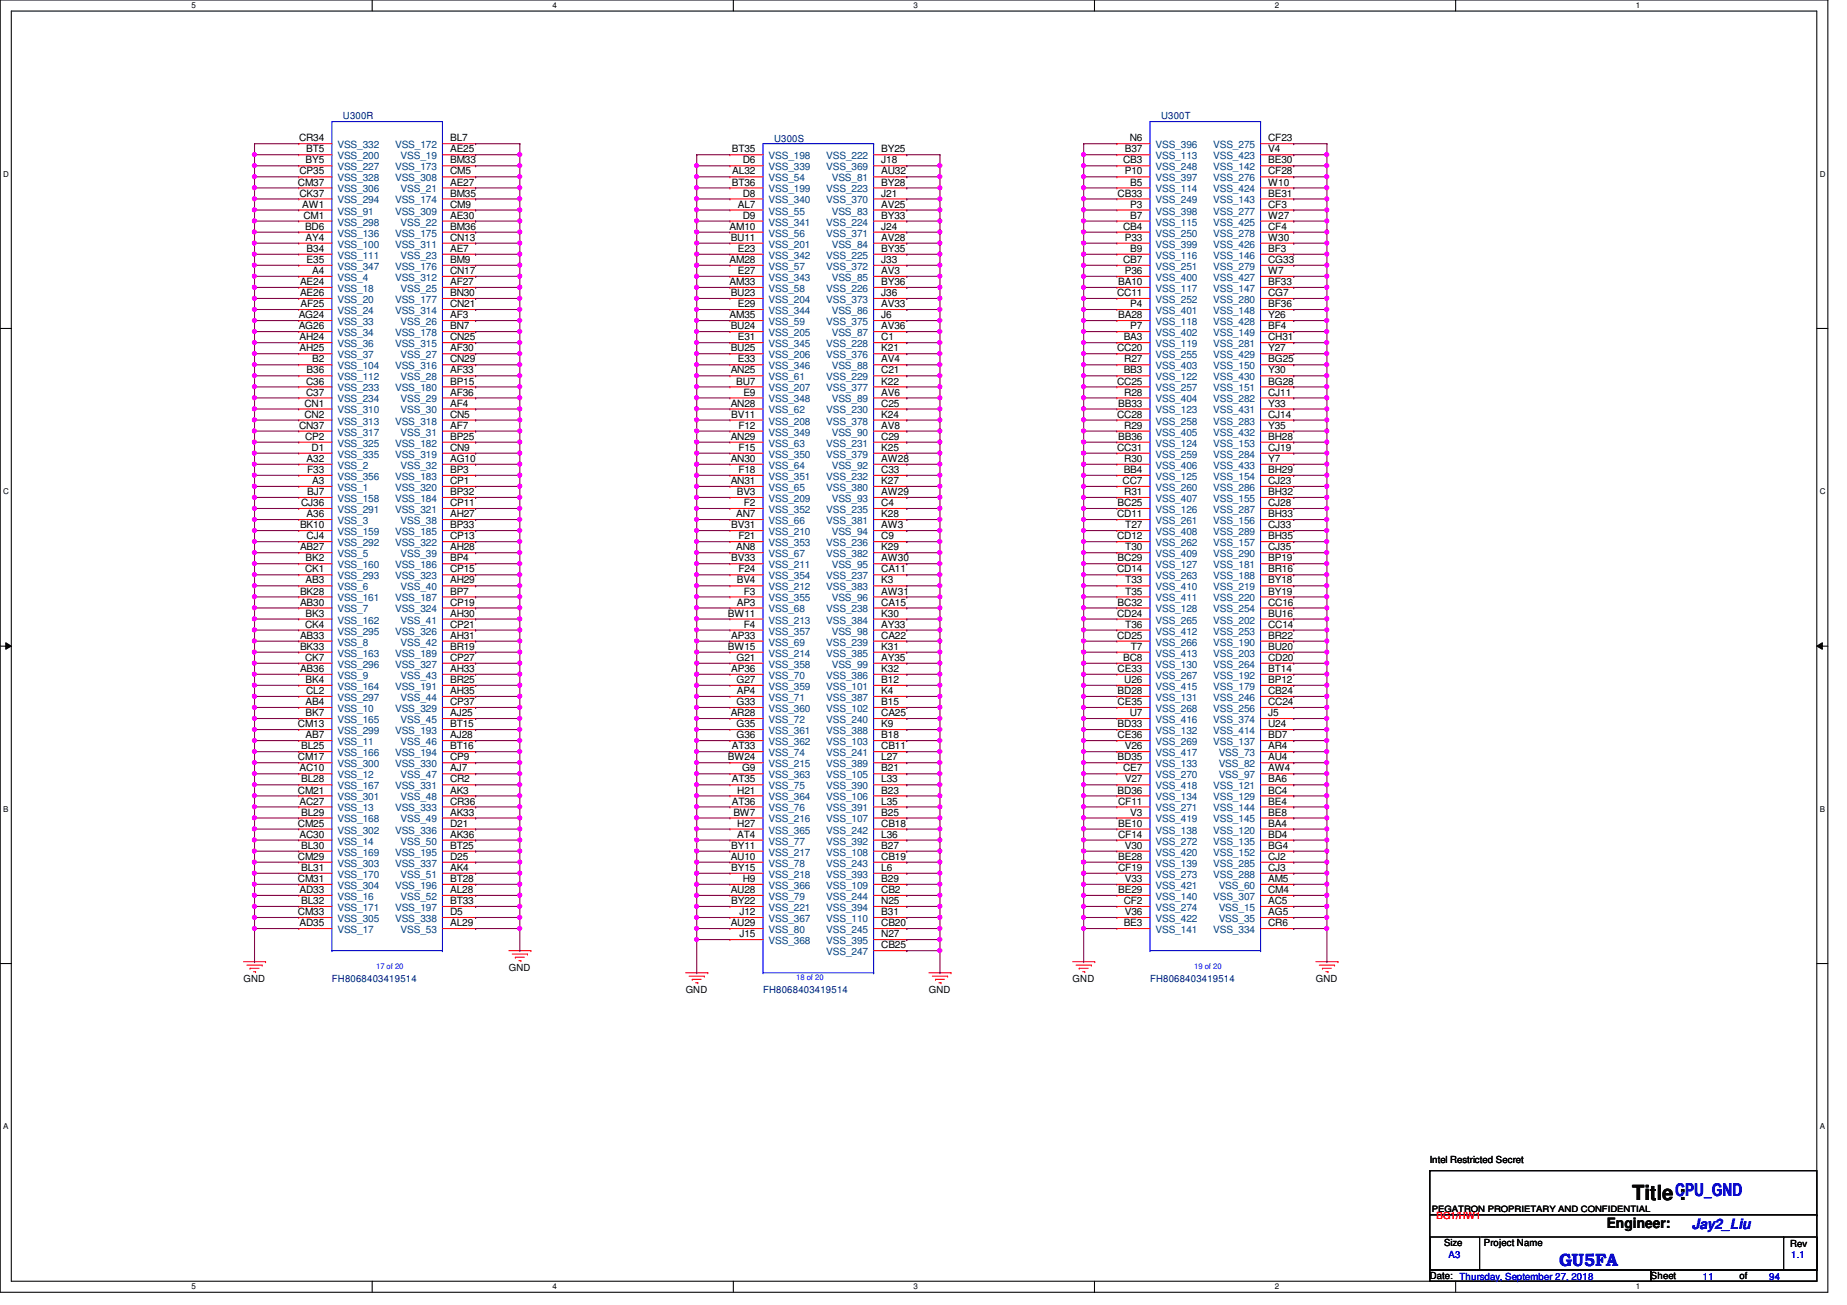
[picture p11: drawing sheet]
<svg xmlns="http://www.w3.org/2000/svg" width="297mm" height="210mm" viewBox="0 0 297 210" stroke-linecap="round" stroke-linejoin="round" font-family="sans-serif">
<defs><g id="words">
<text font-size="3.3" x="262.5" y="193">Title :</text>
<g font-size="2.8" fill="#00f">
<text x="269.4" y="192.3">CPU_GND</text>
<text x="250.7" y="203.6">GU5FA</text>
</g>
<text font-size="2.3" x="258.4" y="197.5">Engineer:</text>
<text font-size="2.3" fill="#00f" x="272.1" y="197.7">Jay2_Liu</text>
<g font-size="1.6">
<text x="48.1" y="22.7">CR34</text>
<text x="72.4" y="22.7">BL7</text>
<text x="181.7" y="22.7">N6</text>
<text x="204" y="22.7">CF23</text>
<text x="47.9" y="29.8">CM37</text>
<text x="48.2" y="28.1">CP35</text>
<text x="49.1" y="26.3">BY5</text>
<text x="49.2" y="24.5">BT5</text>
<text x="72.4" y="24.5">AE25</text>
<text x="72.4" y="26.3">BM33</text>
<text x="72.4" y="28.1">CM5</text>
<text x="72.4" y="29.8">AE27</text>
<text x="117.7" y="29.8">BT36</text>
<text x="117.7" y="24.5">BT35</text>
<text x="117.8" y="28.1">AL32</text>
<text x="119.5" y="26.3">D6</text>
<text x="141.7" y="24.5">BY25</text>
<text x="141.7" y="26.3">J18</text>
<text x="141.7" y="28.1">AU32</text>
<text x="141.7" y="29.8">BY28</text>
<text x="180.6" y="26.3">CB3</text>
<text x="180.9" y="24.5">B37</text>
<text x="180.9" y="28.1">P10</text>
<text x="181.8" y="29.8">B5</text>
<text x="204" y="24.5">V4</text>
<text x="204" y="26.3">BE30</text>
<text x="204" y="28.1">CF28</text>
<text x="204" y="29.8">W10</text>
<text x="48.2" y="31.6">CK37</text>
<text x="48.6" y="33.4">AW1</text>
<text x="48.8" y="35.2">CM1</text>
<text x="72.4" y="35.2">AE30</text>
<text x="72.4" y="31.6">BM35</text>
<text x="72.4" y="33.4">CM9</text>
<text x="118.7" y="33.4">AL7</text>
<text x="119.5" y="31.6">D8</text>
<text x="119.5" y="35.2">D9</text>
<text x="141.7" y="31.6">J21</text>
<text x="141.7" y="33.4">AV25</text>
<text x="141.7" y="35.2">BY33</text>
<text x="179.7" y="31.6">CB33</text>
<text x="181.8" y="33.4">P3</text>
<text x="181.8" y="35.2">B7</text>
<text x="204" y="31.6">BE31</text>
<text x="204" y="33.4">CF3</text>
<text x="204" y="35.2">W27</text>
<text x="49.1" y="37">BD6</text>
<text x="49.1" y="38.7">AY4</text>
<text x="49.3" y="40.5">B34</text>
<text x="72.4" y="37">BM36</text>
<text x="72.4" y="38.7">CN13</text>
<text x="72.4" y="40.5">AE7</text>
<text x="117.3" y="37">AM10</text>
<text x="117.5" y="38.7">BU11</text>
<text x="118.7" y="40.5">E23</text>
<text x="141.7" y="37">J24</text>
<text x="141.7" y="38.7">AV28</text>
<text x="141.7" y="40.5">BY35</text>
<text x="180.6" y="37">CB4</text>
<text x="180.9" y="38.7">P33</text>
<text x="181.8" y="40.5">B9</text>
<text x="204" y="37">CF4</text>
<text x="204" y="38.7">W30</text>
<text x="204" y="40.5">BF3</text>
<text x="48.3" y="45.8">AE24</text>
<text x="48.3" y="47.6">AE26</text>
<text x="49.3" y="42.3">E35</text>
<text x="50.2" y="44.1">A4</text>
<text x="72.4" y="42.3">BM9</text>
<text x="72.4" y="44.1">CN17</text>
<text x="72.4" y="45.8">AF27</text>
<text x="72.4" y="47.6">BN30</text>
<text x="117.3" y="42.3">AM28</text>
<text x="117.3" y="45.8">AM33</text>
<text x="117.5" y="47.6">BU23</text>
<text x="118.7" y="44.1">E27</text>
<text x="141.7" y="42.3">J33</text>
<text x="141.7" y="44.1">AV3</text>
<text x="141.7" y="45.8">BY36</text>
<text x="141.7" y="47.6">J36</text>
<text x="179.7" y="47.6">CC11</text>
<text x="179.8" y="45.8">BA10</text>
<text x="180.6" y="42.3">CB7</text>
<text x="180.9" y="44.1">P36</text>
<text x="204" y="42.3">CG33</text>
<text x="204" y="44.1">W7</text>
<text x="204" y="45.8">BF33</text>
<text x="204" y="47.6">CG7</text>
<text x="48" y="51.2">AG24</text>
<text x="48" y="53">AG26</text>
<text x="48.3" y="49.4">AF25</text>
<text x="72.4" y="53">BN7</text>
<text x="72.4" y="49.4">CN21</text>
<text x="72.4" y="51.2">AF3</text>
<text x="117.3" y="51.2">AM35</text>
<text x="117.5" y="53">BU24</text>
<text x="118.7" y="49.4">E29</text>
<text x="141.7" y="49.4">AV33</text>
<text x="141.7" y="51.2">J6</text>
<text x="141.7" y="53">AV36</text>
<text x="179.8" y="51.2">BA28</text>
<text x="181.8" y="49.4">P4</text>
<text x="181.8" y="53">P7</text>
<text x="204" y="51.2">Y26</text>
<text x="204" y="53">BF4</text>
<text x="204" y="49.4">BF36</text>
<text x="48.2" y="54.7">AH24</text>
<text x="48.2" y="56.5">AH25</text>
<text x="50.2" y="58.3">B2</text>
<text x="72.4" y="54.7">CN25</text>
<text x="72.4" y="56.5">AF30</text>
<text x="72.4" y="58.3">CN29</text>
<text x="117.5" y="56.5">BU25</text>
<text x="118.7" y="54.7">E31</text>
<text x="118.7" y="58.3">E33</text>
<text x="141.7" y="56.5">K21</text>
<text x="141.7" y="58.3">AV4</text>
<text x="141.7" y="54.7">C1</text>
<text x="179.7" y="56.5">CC20</text>
<text x="180.7" y="54.7">BA3</text>
<text x="180.8" y="58.3">R27</text>
<text x="204" y="54.7">CH31</text>
<text x="204" y="56.5">Y27</text>
<text x="204" y="58.3">BG25</text>
<text x="49" y="65.4">CN1</text>
<text x="49.2" y="61.8">C36</text>
<text x="49.2" y="63.6">C37</text>
<text x="49.3" y="60.1">B36</text>
<text x="72.4" y="60.1">AF33</text>
<text x="72.4" y="61.8">BP15</text>
<text x="72.4" y="63.6">AF36</text>
<text x="72.4" y="65.4">AF4</text>
<text x="117.5" y="60.1">AN25</text>
<text x="117.5" y="65.4">AN28</text>
<text x="118.4" y="61.8">BU7</text>
<text x="119.5" y="63.6">E9</text>
<text x="141.7" y="60.1">C21</text>
<text x="141.7" y="61.8">K22</text>
<text x="141.7" y="63.6">AV6</text>
<text x="141.7" y="65.4">C25</text>
<text x="179.7" y="61.8">CC25</text>
<text x="179.8" y="65.4">BB33</text>
<text x="180.7" y="60.1">BB3</text>
<text x="180.8" y="63.6">R28</text>
<text x="204" y="60.1">Y30</text>
<text x="204" y="61.8">BG28</text>
<text x="204" y="63.6">CJ11</text>
<text x="204" y="65.4">Y33</text>
<text x="48.1" y="69">CN37</text>
<text x="49" y="67.2">CN2</text>
<text x="49.1" y="70.7">CP2</text>
<text x="72.4" y="67.2">CN5</text>
<text x="72.4" y="69">AF7</text>
<text x="72.4" y="70.7">BP25</text>
<text x="117.5" y="70.7">AN29</text>
<text x="117.6" y="67.2">BV11</text>
<text x="118.7" y="69">F12</text>
<text x="141.7" y="67.2">K24</text>
<text x="141.7" y="69">AV8</text>
<text x="141.7" y="70.7">C29</text>
<text x="179.7" y="67.2">CC28</text>
<text x="179.8" y="70.7">BB36</text>
<text x="180.8" y="69">R29</text>
<text x="204" y="70.7">BH28</text>
<text x="204" y="67.2">CJ14</text>
<text x="204" y="69">Y35</text>
<text x="49.3" y="74.3">A32</text>
<text x="49.4" y="76.1">F33</text>
<text x="50.1" y="72.5">D1</text>
<text x="50.2" y="77.9">A3</text>
<text x="72.4" y="76.1">BP3</text>
<text x="72.4" y="77.9">CP1</text>
<text x="72.4" y="72.5">CN9</text>
<text x="72.4" y="74.3">AG10</text>
<text x="117.5" y="74.3">AN30</text>
<text x="117.5" y="77.9">AN31</text>
<text x="118.7" y="72.5">F15</text>
<text x="118.7" y="76.1">F18</text>
<text x="141.7" y="76.1">C33</text>
<text x="141.7" y="77.9">K27</text>
<text x="141.7" y="72.5">K25</text>
<text x="141.7" y="74.3">AW28</text>
<text x="179.7" y="72.5">CC31</text>
<text x="180.5" y="77.9">CC7</text>
<text x="180.7" y="76.1">BB4</text>
<text x="180.8" y="74.3">R30</text>
<text x="204" y="72.5">CJ19</text>
<text x="204" y="74.3">Y7</text>
<text x="204" y="76.1">BH29</text>
<text x="204" y="77.9">CJ23</text>
<text x="48.4" y="81.4">CJ36</text>
<text x="49.3" y="83.2">A36</text>
<text x="49.4" y="79.6">BJ7</text>
<text x="72.4" y="79.6">BP32</text>
<text x="72.4" y="81.4">CP11</text>
<text x="72.4" y="83.2">AH27</text>
<text x="118.4" y="83.2">AN7</text>
<text x="118.5" y="79.6">BV3</text>
<text x="119.6" y="81.4">F2</text>
<text x="141.7" y="79.6">AW29</text>
<text x="141.7" y="81.4">C4</text>
<text x="141.7" y="83.2">K28</text>
<text x="179.7" y="83.2">CD11</text>
<text x="179.7" y="81.4">BC25</text>
<text x="180.8" y="79.6">R31</text>
<text x="204" y="79.6">BH32</text>
<text x="204" y="81.4">CJ28</text>
<text x="204" y="83.2">BH33</text>
<text x="48.3" y="85">BK10</text>
<text x="48.3" y="88.5">AB27</text>
<text x="49.3" y="86.7">CJ4</text>
<text x="72.4" y="85">BP33</text>
<text x="72.4" y="86.7">CP13</text>
<text x="72.4" y="88.5">AH28</text>
<text x="117.6" y="85">BV31</text>
<text x="118.4" y="88.5">AN8</text>
<text x="118.7" y="86.7">F21</text>
<text x="141.7" y="85">AW3</text>
<text x="141.7" y="86.7">C9</text>
<text x="141.7" y="88.5">K29</text>
<text x="179.7" y="86.7">CD12</text>
<text x="181" y="85">T27</text>
<text x="181" y="88.5">T30</text>
<text x="204" y="85">CJ33</text>
<text x="204" y="86.7">BH35</text>
<text x="204" y="88.5">CJ35</text>
<text x="48.3" y="95.6">BK28</text>
<text x="49.1" y="92.1">CK1</text>
<text x="49.1" y="93.9">AB3</text>
<text x="49.1" y="90.3">BK2</text>
<text x="72.4" y="95.6">BP7</text>
<text x="72.4" y="90.3">BP4</text>
<text x="72.4" y="92.1">CP15</text>
<text x="72.4" y="93.9">AH29</text>
<text x="117.6" y="90.3">BV33</text>
<text x="118.5" y="93.9">BV4</text>
<text x="118.7" y="92.1">F24</text>
<text x="119.6" y="95.6">F3</text>
<text x="141.7" y="95.6">AW31</text>
<text x="141.7" y="90.3">AW30</text>
<text x="141.7" y="92.1">CA11</text>
<text x="141.7" y="93.9">K3</text>
<text x="179.7" y="92.1">CD14</text>
<text x="179.7" y="90.3">BC29</text>
<text x="181" y="93.9">T33</text>
<text x="181" y="95.6">T35</text>
<text x="204" y="90.3">BP19</text>
<text x="204" y="92.1">BR16</text>
<text x="204" y="93.9">BY18</text>
<text x="204" y="95.6">BY19</text>
<text x="48.3" y="97.4">AB30</text>
<text x="49.1" y="101">CK4</text>
<text x="49.1" y="99.2">BK3</text>
<text x="72.4" y="97.4">CP19</text>
<text x="72.4" y="99.2">AH30</text>
<text x="72.4" y="101">CP21</text>
<text x="117" y="99.2">BW11</text>
<text x="118.5" y="97.4">AP3</text>
<text x="119.6" y="101">F4</text>
<text x="141.7" y="97.4">CA15</text>
<text x="141.7" y="99.2">K30</text>
<text x="141.7" y="101">AY33</text>
<text x="179.7" y="99.2">CD24</text>
<text x="179.7" y="97.4">BC32</text>
<text x="181" y="101">T36</text>
<text x="204" y="97.4">CC16</text>
<text x="204" y="99.2">BU16</text>
<text x="204" y="101">CC14</text>
<text x="48.3" y="102.7">AB33</text>
<text x="48.3" y="104.5">BK33</text>
<text x="49.1" y="106.3">CK7</text>
<text x="72.4" y="102.7">AH31</text>
<text x="72.4" y="104.5">BR19</text>
<text x="72.4" y="106.3">CP27</text>
<text x="117" y="104.5">BW15</text>
<text x="117.6" y="102.7">AP33</text>
<text x="118.4" y="106.3">G21</text>
<text x="141.7" y="102.7">CA22</text>
<text x="141.7" y="104.5">K31</text>
<text x="141.7" y="106.3">AY35</text>
<text x="179.7" y="102.7">CD25</text>
<text x="180.6" y="106.3">BC8</text>
<text x="181.9" y="104.5">T7</text>
<text x="204" y="102.7">BR22</text>
<text x="204" y="104.5">BU20</text>
<text x="204" y="106.3">CD20</text>
<text x="48.3" y="108.1">AB36</text>
<text x="49.1" y="109.9">BK4</text>
<text x="49.1" y="113.4">AB4</text>
<text x="49.2" y="111.6">CL2</text>
<text x="72.4" y="108.1">AH33</text>
<text x="72.4" y="109.9">BR25</text>
<text x="72.4" y="111.6">AH35</text>
<text x="72.4" y="113.4">CP37</text>
<text x="117.6" y="108.1">AP36</text>
<text x="118.4" y="109.9">G27</text>
<text x="118.4" y="113.4">G33</text>
<text x="118.5" y="111.6">AP4</text>
<text x="141.7" y="108.1">K32</text>
<text x="141.7" y="109.9">B12</text>
<text x="141.7" y="111.6">K4</text>
<text x="141.7" y="113.4">B15</text>
<text x="179.7" y="108.1">CE33</text>
<text x="179.7" y="111.6">BD28</text>
<text x="179.7" y="113.4">CE35</text>
<text x="180.8" y="109.9">U26</text>
<text x="204" y="109.9">BP12</text>
<text x="204" y="111.6">CB24</text>
<text x="204" y="113.4">CC24</text>
<text x="204" y="108.1">BT14</text>
<text x="47.9" y="117">CM13</text>
<text x="49.1" y="115.2">BK7</text>
<text x="49.1" y="118.7">AB7</text>
<text x="72.4" y="115.2">AJ25</text>
<text x="72.4" y="117">BT15</text>
<text x="72.4" y="118.7">AJ28</text>
<text x="117.5" y="115.2">AR28</text>
<text x="118.4" y="117">G35</text>
<text x="118.4" y="118.7">G36</text>
<text x="141.7" y="115.2">CA25</text>
<text x="141.7" y="117">K9</text>
<text x="141.7" y="118.7">B18</text>
<text x="179.7" y="117">BD33</text>
<text x="179.7" y="118.7">CE36</text>
<text x="181.7" y="115.2">U7</text>
<text x="204" y="115.2">J5</text>
<text x="204" y="117">U24</text>
<text x="204" y="118.7">BD7</text>
<text x="47.9" y="122.3">CM17</text>
<text x="48.2" y="124.1">AC10</text>
<text x="48.4" y="120.5">BL25</text>
<text x="48.4" y="125.9">BL28</text>
<text x="72.4" y="120.5">BT16</text>
<text x="72.4" y="122.3">CP9</text>
<text x="72.4" y="124.1">AJ7</text>
<text x="72.4" y="125.9">CR2</text>
<text x="117" y="122.3">BW24</text>
<text x="117.7" y="125.9">AT35</text>
<text x="117.7" y="120.5">AT33</text>
<text x="119.3" y="124.1">G9</text>
<text x="141.7" y="120.5">CB11</text>
<text x="141.7" y="122.3">L27</text>
<text x="141.7" y="124.1">B21</text>
<text x="141.7" y="125.9">L33</text>
<text x="179.7" y="122.3">BD35</text>
<text x="180.6" y="124.1">CE7</text>
<text x="180.9" y="120.5">V26</text>
<text x="180.9" y="125.9">V27</text>
<text x="204" y="120.5">AR4</text>
<text x="204" y="122.3">AU4</text>
<text x="204" y="124.1">AW4</text>
<text x="204" y="125.9">BA6</text>
<text x="47.9" y="127.6">CM21</text>
<text x="48.2" y="129.4">AC27</text>
<text x="48.4" y="131.2">BL29</text>
<text x="72.4" y="127.6">AK3</text>
<text x="72.4" y="129.4">CR36</text>
<text x="72.4" y="131.2">AK33</text>
<text x="117.7" y="129.4">AT36</text>
<text x="117.9" y="131.2">BW7</text>
<text x="118.6" y="127.6">H21</text>
<text x="141.7" y="127.6">B23</text>
<text x="141.7" y="129.4">L35</text>
<text x="141.7" y="131.2">B25</text>
<text x="179.7" y="127.6">BD36</text>
<text x="179.8" y="129.4">CF11</text>
<text x="181.8" y="131.2">V3</text>
<text x="204" y="129.4">BE4</text>
<text x="204" y="131.2">BE8</text>
<text x="204" y="127.6">BC4</text>
<text x="47.9" y="133">CM25</text>
<text x="48.2" y="134.7">AC30</text>
<text x="48.4" y="136.5">BL30</text>
<text x="72.4" y="134.7">AK36</text>
<text x="72.4" y="136.5">BT25</text>
<text x="72.4" y="133">D21</text>
<text x="117.6" y="136.5">BY11</text>
<text x="118.6" y="133">H27</text>
<text x="118.6" y="134.7">AT4</text>
<text x="141.7" y="134.7">L36</text>
<text x="141.7" y="136.5">B27</text>
<text x="141.7" y="133">CB18</text>
<text x="179.8" y="133">BE10</text>
<text x="179.8" y="134.7">CF14</text>
<text x="180.9" y="136.5">V30</text>
<text x="204" y="133">BA4</text>
<text x="204" y="134.7">BD4</text>
<text x="204" y="136.5">BG4</text>
<text x="47.9" y="138.3">CM29</text>
<text x="47.9" y="141.9">CM31</text>
<text x="48.2" y="143.6">AD33</text>
<text x="48.4" y="140.1">BL31</text>
<text x="72.4" y="138.3">D25</text>
<text x="72.4" y="140.1">AK4</text>
<text x="72.4" y="141.9">BT28</text>
<text x="72.4" y="143.6">AL28</text>
<text x="117.5" y="138.3">AU10</text>
<text x="117.5" y="143.6">AU28</text>
<text x="117.6" y="140.1">BY15</text>
<text x="119.5" y="141.9">H9</text>
<text x="141.7" y="138.3">CB19</text>
<text x="141.7" y="140.1">L6</text>
<text x="141.7" y="141.9">B29</text>
<text x="141.7" y="143.6">CB2</text>
<text x="179.8" y="140.1">CF19</text>
<text x="179.8" y="143.6">BE29</text>
<text x="179.8" y="138.3">BE28</text>
<text x="180.9" y="141.9">V33</text>
<text x="204" y="138.3">CJ2</text>
<text x="204" y="140.1">CJ3</text>
<text x="204" y="141.9">AM5</text>
<text x="204" y="143.6">CM4</text>
<text x="47.9" y="147.2">CM33</text>
<text x="48.2" y="149">AD35</text>
<text x="48.4" y="145.4">BL32</text>
<text x="72.4" y="145.4">BT33</text>
<text x="72.4" y="147.2">D5</text>
<text x="72.4" y="149">AL29</text>
<text x="117.5" y="149">AU29</text>
<text x="117.6" y="145.4">BY22</text>
<text x="118.9" y="147.2">J12</text>
<text x="141.7" y="145.4">N25</text>
<text x="141.7" y="147.2">B31</text>
<text x="141.7" y="149">CB20</text>
<text x="180.7" y="145.4">CF2</text>
<text x="180.7" y="149">BE3</text>
<text x="180.9" y="147.2">V36</text>
<text x="204" y="149">CR6</text>
<text x="204" y="145.4">AC5</text>
<text x="204" y="147.2">AG5</text>
<text x="118.9" y="150.7">J15</text>
<text x="141.7" y="150.7">N27</text>
<text x="141.7" y="152.5">CB25</text>
<text x="39.2" y="157.9">GND</text>
<text x="81.8" y="156.1">GND</text>
<text x="110.3" y="159.7">GND</text>
<text x="149.4" y="159.7">GND</text>
<text x="172.5" y="157.9">GND</text>
<text x="211.6" y="157.9">GND</text>
<text x="230" y="187.1">Intel Restricted Secret</text>
<text x="232.2" y="200.4">Size</text>
<text x="238.6" y="200.4">Project Name</text>
<text x="287.9" y="200.6">Rev</text>
<text x="230" y="205.7">Date:</text>
<text x="265.5" y="205.7">Sheet</text>
<text x="279.7" y="205.7">of</text>
</g>
<g font-size="1.6" fill="#004080">
<text x="54.3" y="23.8">VSS_332</text>
<text x="63.5" y="23.8">VSS_172</text>
<text x="185.8" y="23.8">VSS_396</text>
<text x="195.1" y="23.8">VSS_275</text>
<text x="54.3" y="25.6">VSS_200</text>
<text x="54.3" y="27.4">VSS_227</text>
<text x="54.3" y="29.2">VSS_328</text>
<text x="63.5" y="27.4">VSS_173</text>
<text x="63.5" y="29.2">VSS_308</text>
<text x="64.4" y="25.6">VSS_19</text>
<text x="123.6" y="29.2">VSS_54</text>
<text x="123.6" y="25.6">VSS_198</text>
<text x="123.6" y="27.4">VSS_339</text>
<text x="132.9" y="25.6">VSS_222</text>
<text x="132.9" y="27.4">VSS_369</text>
<text x="133.8" y="29.2">VSS_81</text>
<text x="185.8" y="25.6">VSS_113</text>
<text x="185.8" y="27.4">VSS_248</text>
<text x="185.8" y="29.2">VSS_397</text>
<text x="195.1" y="25.6">VSS_423</text>
<text x="195.1" y="27.4">VSS_142</text>
<text x="195.1" y="29.2">VSS_276</text>
<text x="54.3" y="30.9">VSS_306</text>
<text x="54.3" y="32.7">VSS_294</text>
<text x="54.3" y="34.5">VSS_91</text>
<text x="63.5" y="32.7">VSS_174</text>
<text x="63.5" y="34.5">VSS_309</text>
<text x="64.4" y="30.9">VSS_21</text>
<text x="123.6" y="30.9">VSS_199</text>
<text x="123.6" y="32.7">VSS_340</text>
<text x="123.6" y="34.5">VSS_55</text>
<text x="132.9" y="30.9">VSS_223</text>
<text x="132.9" y="32.7">VSS_370</text>
<text x="133.8" y="34.5">VSS_83</text>
<text x="185.8" y="30.9">VSS_114</text>
<text x="185.8" y="32.7">VSS_249</text>
<text x="185.8" y="34.5">VSS_398</text>
<text x="195.1" y="32.7">VSS_143</text>
<text x="195.1" y="34.5">VSS_277</text>
<text x="195.1" y="30.9">VSS_424</text>
<text x="54.3" y="39.8">VSS_100</text>
<text x="54.3" y="41.6">VSS_111</text>
<text x="54.3" y="36.3">VSS_298</text>
<text x="54.3" y="38.1">VSS_136</text>
<text x="63.5" y="38.1">VSS_175</text>
<text x="63.5" y="39.8">VSS_311</text>
<text x="64.4" y="36.3">VSS_22</text>
<text x="64.4" y="41.6">VSS_23</text>
<text x="123.6" y="36.3">VSS_341</text>
<text x="123.6" y="38.1">VSS_56</text>
<text x="123.6" y="39.8">VSS_201</text>
<text x="123.6" y="41.6">VSS_342</text>
<text x="132.9" y="38.1">VSS_371</text>
<text x="132.9" y="41.6">VSS_225</text>
<text x="132.9" y="36.3">VSS_224</text>
<text x="133.8" y="39.8">VSS_84</text>
<text x="185.8" y="36.3">VSS_115</text>
<text x="185.8" y="38.1">VSS_250</text>
<text x="185.8" y="39.8">VSS_399</text>
<text x="185.8" y="41.6">VSS_116</text>
<text x="195.1" y="36.3">VSS_425</text>
<text x="195.1" y="38.1">VSS_278</text>
<text x="195.1" y="39.8">VSS_426</text>
<text x="195.1" y="41.6">VSS_146</text>
<text x="54.3" y="43.4">VSS_347</text>
<text x="54.3" y="45.2">VSS_4</text>
<text x="54.3" y="46.9">VSS_18</text>
<text x="63.5" y="43.4">VSS_176</text>
<text x="63.5" y="45.2">VSS_312</text>
<text x="64.4" y="46.9">VSS_25</text>
<text x="123.6" y="43.4">VSS_57</text>
<text x="123.6" y="45.2">VSS_343</text>
<text x="123.6" y="46.9">VSS_58</text>
<text x="132.9" y="43.4">VSS_372</text>
<text x="132.9" y="46.9">VSS_226</text>
<text x="133.8" y="45.2">VSS_85</text>
<text x="185.8" y="43.4">VSS_251</text>
<text x="185.8" y="45.2">VSS_400</text>
<text x="185.8" y="46.9">VSS_117</text>
<text x="195.1" y="43.4">VSS_279</text>
<text x="195.1" y="45.2">VSS_427</text>
<text x="195.1" y="46.9">VSS_147</text>
<text x="54.3" y="48.7">VSS_20</text>
<text x="54.3" y="50.5">VSS_24</text>
<text x="54.3" y="52.3">VSS_33</text>
<text x="63.5" y="48.7">VSS_177</text>
<text x="63.5" y="50.5">VSS_314</text>
<text x="64.4" y="52.3">VSS_26</text>
<text x="123.6" y="48.7">VSS_204</text>
<text x="123.6" y="50.5">VSS_344</text>
<text x="123.6" y="52.3">VSS_59</text>
<text x="132.9" y="48.7">VSS_373</text>
<text x="132.9" y="52.3">VSS_375</text>
<text x="133.8" y="50.5">VSS_86</text>
<text x="185.8" y="48.7">VSS_252</text>
<text x="185.8" y="50.5">VSS_401</text>
<text x="185.8" y="52.3">VSS_118</text>
<text x="195.1" y="52.3">VSS_428</text>
<text x="195.1" y="48.7">VSS_280</text>
<text x="195.1" y="50.5">VSS_148</text>
<text x="54.3" y="55.8">VSS_36</text>
<text x="54.3" y="57.6">VSS_37</text>
<text x="54.3" y="59.4">VSS_104</text>
<text x="54.3" y="54.1">VSS_34</text>
<text x="63.5" y="54.1">VSS_178</text>
<text x="63.5" y="55.8">VSS_315</text>
<text x="63.5" y="59.4">VSS_316</text>
<text x="64.4" y="57.6">VSS_27</text>
<text x="123.6" y="54.1">VSS_205</text>
<text x="123.6" y="55.8">VSS_345</text>
<text x="123.6" y="57.6">VSS_206</text>
<text x="123.6" y="59.4">VSS_346</text>
<text x="132.9" y="57.6">VSS_376</text>
<text x="132.9" y="55.8">VSS_228</text>
<text x="133.8" y="59.4">VSS_88</text>
<text x="133.8" y="54.1">VSS_87</text>
<text x="185.8" y="54.1">VSS_402</text>
<text x="185.8" y="55.8">VSS_119</text>
<text x="185.8" y="57.6">VSS_255</text>
<text x="185.8" y="59.4">VSS_403</text>
<text x="195.1" y="54.1">VSS_149</text>
<text x="195.1" y="55.8">VSS_281</text>
<text x="195.1" y="57.6">VSS_429</text>
<text x="195.1" y="59.4">VSS_150</text>
<text x="54.3" y="61.2">VSS_112</text>
<text x="54.3" y="62.9">VSS_233</text>
<text x="54.3" y="64.7">VSS_234</text>
<text x="63.5" y="62.9">VSS_180</text>
<text x="64.4" y="61.2">VSS_28</text>
<text x="64.4" y="64.7">VSS_29</text>
<text x="123.6" y="61.2">VSS_61</text>
<text x="123.6" y="62.9">VSS_207</text>
<text x="123.6" y="64.7">VSS_348</text>
<text x="132.9" y="61.2">VSS_229</text>
<text x="132.9" y="62.9">VSS_377</text>
<text x="133.8" y="64.7">VSS_89</text>
<text x="185.8" y="62.9">VSS_257</text>
<text x="185.8" y="64.7">VSS_404</text>
<text x="185.8" y="61.2">VSS_122</text>
<text x="195.1" y="61.2">VSS_430</text>
<text x="195.1" y="62.9">VSS_151</text>
<text x="195.1" y="64.7">VSS_282</text>
<text x="54.3" y="66.5">VSS_310</text>
<text x="54.3" y="68.3">VSS_313</text>
<text x="54.3" y="70.1">VSS_317</text>
<text x="54.3" y="71.8">VSS_325</text>
<text x="63.5" y="68.3">VSS_318</text>
<text x="63.5" y="71.8">VSS_182</text>
<text x="64.4" y="66.5">VSS_30</text>
<text x="64.4" y="70.1">VSS_31</text>
<text x="123.6" y="68.3">VSS_208</text>
<text x="123.6" y="70.1">VSS_349</text>
<text x="123.6" y="71.8">VSS_63</text>
<text x="123.6" y="66.5">VSS_62</text>
<text x="132.9" y="66.5">VSS_230</text>
<text x="132.9" y="68.3">VSS_378</text>
<text x="132.9" y="71.8">VSS_231</text>
<text x="133.8" y="70.1">VSS_90</text>
<text x="185.8" y="66.5">VSS_123</text>
<text x="185.8" y="68.3">VSS_258</text>
<text x="185.8" y="70.1">VSS_405</text>
<text x="185.8" y="71.8">VSS_124</text>
<text x="195.1" y="71.8">VSS_153</text>
<text x="195.1" y="66.5">VSS_431</text>
<text x="195.1" y="68.3">VSS_283</text>
<text x="195.1" y="70.1">VSS_432</text>
<text x="54.3" y="75.4">VSS_2</text>
<text x="54.3" y="77.2">VSS_356</text>
<text x="54.3" y="73.6">VSS_335</text>
<text x="63.5" y="77.2">VSS_183</text>
<text x="63.5" y="73.6">VSS_319</text>
<text x="64.4" y="75.4">VSS_32</text>
<text x="123.6" y="73.6">VSS_350</text>
<text x="123.6" y="75.4">VSS_64</text>
<text x="123.6" y="77.2">VSS_351</text>
<text x="132.9" y="77.2">VSS_232</text>
<text x="132.9" y="73.6">VSS_379</text>
<text x="133.8" y="75.4">VSS_92</text>
<text x="185.8" y="73.6">VSS_259</text>
<text x="185.8" y="75.4">VSS_406</text>
<text x="185.8" y="77.2">VSS_125</text>
<text x="195.1" y="73.6">VSS_284</text>
<text x="195.1" y="75.4">VSS_433</text>
<text x="195.1" y="77.2">VSS_154</text>
<text x="54.3" y="79">VSS_1</text>
<text x="54.3" y="80.7">VSS_158</text>
<text x="54.3" y="82.5">VSS_291</text>
<text x="63.5" y="79">VSS_320</text>
<text x="63.5" y="80.7">VSS_184</text>
<text x="63.5" y="82.5">VSS_321</text>
<text x="123.6" y="79">VSS_65</text>
<text x="123.6" y="80.7">VSS_209</text>
<text x="123.6" y="82.5">VSS_352</text>
<text x="132.9" y="79">VSS_380</text>
<text x="132.9" y="82.5">VSS_235</text>
<text x="133.8" y="80.7">VSS_93</text>
<text x="185.8" y="82.5">VSS_126</text>
<text x="185.8" y="79">VSS_260</text>
<text x="185.8" y="80.7">VSS_407</text>
<text x="195.1" y="79">VSS_286</text>
<text x="195.1" y="80.7">VSS_155</text>
<text x="195.1" y="82.5">VSS_287</text>
<text x="54.3" y="84.3">VSS_3</text>
<text x="54.3" y="86.1">VSS_159</text>
<text x="54.3" y="87.8">VSS_292</text>
<text x="54.3" y="89.6">VSS_5</text>
<text x="63.5" y="86.1">VSS_185</text>
<text x="63.5" y="87.8">VSS_322</text>
<text x="64.4" y="84.3">VSS_38</text>
<text x="64.4" y="89.6">VSS_39</text>
<text x="123.6" y="87.8">VSS_353</text>
<text x="123.6" y="89.6">VSS_67</text>
<text x="123.6" y="84.3">VSS_66</text>
<text x="123.6" y="86.1">VSS_210</text>
<text x="132.9" y="84.3">VSS_381</text>
<text x="132.9" y="87.8">VSS_236</text>
<text x="132.9" y="89.6">VSS_382</text>
<text x="133.8" y="86.1">VSS_94</text>
<text x="185.8" y="84.3">VSS_261</text>
<text x="185.8" y="86.1">VSS_408</text>
<text x="185.8" y="87.8">VSS_262</text>
<text x="185.8" y="89.6">VSS_409</text>
<text x="195.1" y="84.3">VSS_156</text>
<text x="195.1" y="86.1">VSS_289</text>
<text x="195.1" y="87.8">VSS_157</text>
<text x="195.1" y="89.6">VSS_290</text>
<text x="54.3" y="93.2">VSS_293</text>
<text x="54.3" y="95">VSS_6</text>
<text x="54.3" y="91.4">VSS_160</text>
<text x="63.5" y="91.4">VSS_186</text>
<text x="63.5" y="93.2">VSS_323</text>
<text x="64.4" y="95">VSS_40</text>
<text x="123.6" y="91.4">VSS_211</text>
<text x="123.6" y="93.2">VSS_354</text>
<text x="123.6" y="95">VSS_212</text>
<text x="132.9" y="93.2">VSS_237</text>
<text x="132.9" y="95">VSS_383</text>
<text x="133.8" y="91.4">VSS_95</text>
<text x="185.8" y="91.4">VSS_127</text>
<text x="185.8" y="93.2">VSS_263</text>
<text x="185.8" y="95">VSS_410</text>
<text x="195.1" y="91.4">VSS_181</text>
<text x="195.1" y="93.2">VSS_188</text>
<text x="195.1" y="95">VSS_219</text>
<text x="54.3" y="96.7">VSS_161</text>
<text x="54.3" y="98.5">VSS_7</text>
<text x="54.3" y="100.3">VSS_162</text>
<text x="63.5" y="96.7">VSS_187</text>
<text x="63.5" y="98.5">VSS_324</text>
<text x="64.4" y="100.3">VSS_41</text>
<text x="123.6" y="96.7">VSS_355</text>
<text x="123.6" y="98.5">VSS_68</text>
<text x="123.6" y="100.3">VSS_213</text>
<text x="132.9" y="98.5">VSS_238</text>
<text x="132.9" y="100.3">VSS_384</text>
<text x="133.8" y="96.7">VSS_96</text>
<text x="185.8" y="96.7">VSS_411</text>
<text x="185.8" y="98.5">VSS_128</text>
<text x="185.8" y="100.3">VSS_265</text>
<text x="195.1" y="96.7">VSS_220</text>
<text x="195.1" y="98.5">VSS_254</text>
<text x="195.1" y="100.3">VSS_202</text>
<text x="54.3" y="102.1">VSS_295</text>
<text x="54.3" y="103.8">VSS_8</text>
<text x="54.3" y="105.6">VSS_163</text>
<text x="54.3" y="107.4">VSS_296</text>
<text x="63.5" y="102.1">VSS_326</text>
<text x="63.5" y="105.6">VSS_189</text>
<text x="63.5" y="107.4">VSS_327</text>
<text x="64.4" y="103.8">VSS_42</text>
<text x="123.6" y="105.6">VSS_214</text>
<text x="123.6" y="107.4">VSS_358</text>
<text x="123.6" y="102.1">VSS_357</text>
<text x="123.6" y="103.8">VSS_69</text>
<text x="132.9" y="103.8">VSS_239</text>
<text x="132.9" y="105.6">VSS_385</text>
<text x="133.8" y="102.1">VSS_98</text>
<text x="133.8" y="107.4">VSS_99</text>
<text x="185.8" y="102.1">VSS_412</text>
<text x="185.8" y="103.8">VSS_266</text>
<text x="185.8" y="105.6">VSS_413</text>
<text x="185.8" y="107.4">VSS_130</text>
<text x="195.1" y="102.1">VSS_253</text>
<text x="195.1" y="103.8">VSS_190</text>
<text x="195.1" y="105.6">VSS_203</text>
<text x="195.1" y="107.4">VSS_264</text>
<text x="54.3" y="111">VSS_164</text>
<text x="54.3" y="112.7">VSS_297</text>
<text x="54.3" y="109.2">VSS_9</text>
<text x="63.5" y="111">VSS_191</text>
<text x="64.4" y="109.2">VSS_43</text>
<text x="64.4" y="112.7">VSS_44</text>
<text x="123.6" y="109.2">VSS_70</text>
<text x="123.6" y="111">VSS_359</text>
<text x="123.6" y="112.7">VSS_71</text>
<text x="132.9" y="109.2">VSS_386</text>
<text x="132.9" y="111">VSS_101</text>
<text x="132.9" y="112.7">VSS_387</text>
<text x="185.8" y="109.2">VSS_267</text>
<text x="185.8" y="111">VSS_415</text>
<text x="185.8" y="112.7">VSS_131</text>
<text x="195.1" y="111">VSS_179</text>
<text x="195.1" y="112.7">VSS_246</text>
<text x="195.1" y="109.2">VSS_192</text>
<text x="54.3" y="114.5">VSS_10</text>
<text x="54.3" y="116.3">VSS_165</text>
<text x="54.3" y="118.1">VSS_299</text>
<text x="54.3" y="119.8">VSS_11</text>
<text x="63.5" y="118.1">VSS_193</text>
<text x="63.5" y="114.5">VSS_329</text>
<text x="64.4" y="116.3">VSS_45</text>
<text x="64.4" y="119.8">VSS_46</text>
<text x="123.6" y="114.5">VSS_360</text>
<text x="123.6" y="116.3">VSS_72</text>
<text x="123.6" y="118.1">VSS_361</text>
<text x="123.6" y="119.8">VSS_362</text>
<text x="132.9" y="116.3">VSS_240</text>
<text x="132.9" y="118.1">VSS_388</text>
<text x="132.9" y="119.8">VSS_103</text>
<text x="132.9" y="114.5">VSS_102</text>
<text x="185.8" y="114.5">VSS_268</text>
<text x="185.8" y="116.3">VSS_416</text>
<text x="185.8" y="118.1">VSS_132</text>
<text x="185.8" y="119.8">VSS_269</text>
<text x="195.1" y="114.5">VSS_256</text>
<text x="195.1" y="116.3">VSS_374</text>
<text x="195.1" y="118.1">VSS_414</text>
<text x="195.1" y="119.8">VSS_137</text>
<text x="54.3" y="121.6">VSS_166</text>
<text x="54.3" y="123.4">VSS_300</text>
<text x="54.3" y="125.2">VSS_12</text>
<text x="63.5" y="121.6">VSS_194</text>
<text x="63.5" y="123.4">VSS_330</text>
<text x="64.4" y="125.2">VSS_47</text>
<text x="123.6" y="121.6">VSS_74</text>
<text x="123.6" y="123.4">VSS_215</text>
<text x="123.6" y="125.2">VSS_363</text>
<text x="132.9" y="121.6">VSS_241</text>
<text x="132.9" y="123.4">VSS_389</text>
<text x="132.9" y="125.2">VSS_105</text>
<text x="185.8" y="121.6">VSS_417</text>
<text x="185.8" y="123.4">VSS_133</text>
<text x="185.8" y="125.2">VSS_270</text>
<text x="196" y="121.6">VSS_73</text>
<text x="196" y="123.4">VSS_82</text>
<text x="196" y="125.2">VSS_97</text>
<text x="54.3" y="128.7">VSS_301</text>
<text x="54.3" y="130.5">VSS_13</text>
<text x="54.3" y="127">VSS_167</text>
<text x="63.5" y="127">VSS_331</text>
<text x="63.5" y="130.5">VSS_333</text>
<text x="64.4" y="128.7">VSS_48</text>
<text x="123.6" y="127">VSS_75</text>
<text x="123.6" y="128.7">VSS_364</text>
<text x="123.6" y="130.5">VSS_76</text>
<text x="132.9" y="127">VSS_390</text>
<text x="132.9" y="128.7">VSS_106</text>
<text x="132.9" y="130.5">VSS_391</text>
<text x="185.8" y="127">VSS_418</text>
<text x="185.8" y="128.7">VSS_134</text>
<text x="185.8" y="130.5">VSS_271</text>
<text x="195.1" y="130.5">VSS_144</text>
<text x="195.1" y="127">VSS_121</text>
<text x="195.1" y="128.7">VSS_129</text>
<text x="54.3" y="132.3">VSS_168</text>
<text x="54.3" y="134.1">VSS_302</text>
<text x="54.3" y="135.8">VSS_14</text>
<text x="54.3" y="137.6">VSS_169</text>
<text x="63.5" y="137.6">VSS_195</text>
<text x="63.5" y="134.1">VSS_336</text>
<text x="64.4" y="135.8">VSS_50</text>
<text x="64.4" y="132.3">VSS_49</text>
<text x="123.6" y="132.3">VSS_216</text>
<text x="123.6" y="134.1">VSS_365</text>
<text x="123.6" y="135.8">VSS_77</text>
<text x="123.6" y="137.6">VSS_217</text>
<text x="132.9" y="135.8">VSS_392</text>
<text x="132.9" y="137.6">VSS_108</text>
<text x="132.9" y="132.3">VSS_107</text>
<text x="132.9" y="134.1">VSS_242</text>
<text x="185.8" y="132.3">VSS_419</text>
<text x="185.8" y="134.1">VSS_138</text>
<text x="185.8" y="135.8">VSS_272</text>
<text x="185.8" y="137.6">VSS_420</text>
<text x="195.1" y="132.3">VSS_145</text>
<text x="195.1" y="134.1">VSS_120</text>
<text x="195.1" y="135.8">VSS_135</text>
<text x="195.1" y="137.6">VSS_152</text>
<text x="54.3" y="139.4">VSS_303</text>
<text x="54.3" y="141.2">VSS_170</text>
<text x="54.3" y="143">VSS_304</text>
<text x="63.5" y="139.4">VSS_337</text>
<text x="63.5" y="143">VSS_196</text>
<text x="64.4" y="141.2">VSS_51</text>
<text x="123.6" y="139.4">VSS_78</text>
<text x="123.6" y="141.2">VSS_218</text>
<text x="123.6" y="143">VSS_366</text>
<text x="132.9" y="139.4">VSS_243</text>
<text x="132.9" y="141.2">VSS_393</text>
<text x="132.9" y="143">VSS_109</text>
<text x="185.8" y="141.2">VSS_273</text>
<text x="185.8" y="143">VSS_421</text>
<text x="185.8" y="139.4">VSS_139</text>
<text x="195.1" y="139.4">VSS_285</text>
<text x="195.1" y="141.2">VSS_288</text>
<text x="196" y="143">VSS_60</text>
<text x="54.3" y="146.5">VSS_171</text>
<text x="54.3" y="148.3">VSS_305</text>
<text x="54.3" y="144.7">VSS_16</text>
<text x="63.5" y="146.5">VSS_197</text>
<text x="63.5" y="148.3">VSS_338</text>
<text x="64.4" y="144.7">VSS_52</text>
<text x="123.6" y="146.5">VSS_221</text>
<text x="123.6" y="148.3">VSS_367</text>
<text x="123.6" y="144.7">VSS_79</text>
<text x="132.9" y="144.7">VSS_244</text>
<text x="132.9" y="146.5">VSS_394</text>
<text x="132.9" y="148.3">VSS_110</text>
<text x="185.8" y="144.7">VSS_140</text>
<text x="185.8" y="146.5">VSS_274</text>
<text x="185.8" y="148.3">VSS_422</text>
<text x="195.1" y="144.7">VSS_307</text>
<text x="196" y="146.5">VSS_15</text>
<text x="196" y="148.3">VSS_35</text>
<text x="54.3" y="150.1">VSS_17</text>
<text x="64.4" y="150.1">VSS_53</text>
<text x="123.6" y="150.1">VSS_80</text>
<text x="123.6" y="151.8">VSS_368</text>
<text x="132.9" y="150.1">VSS_245</text>
<text x="132.9" y="151.8">VSS_395</text>
<text x="132.9" y="153.6">VSS_247</text>
<text x="185.8" y="150.1">VSS_141</text>
<text x="195.1" y="150.1">VSS_334</text>
</g>
<g font-size="1.6" fill="#000080">
<text x="55.2" y="19.2">U300R</text>
<text x="124.5" y="22.8">U300S</text>
<text x="186.7" y="19.2">U300T</text>
<text x="53.4" y="157.9">FH8068403419514</text>
<text x="122.7" y="159.7">FH8068403419514</text>
<text x="185" y="157.9">FH8068403419514</text>
</g>
<text font-size="1.6" fill="#f00" x="231" y="196.1">BG1/HW1</text>
<g font-size="1.6" fill="#00f">
<text x="233" y="202.4">A3</text>
<text x="288.1" y="202.4">1.1</text>
<text x="234.7" y="205.9">Thursday, September 27, 2018</text>
<text x="273.9" y="205.9">11</text>
<text x="284.5" y="205.9">94</text>
</g>
<text font-size="1.4" x="230.3" y="194.9">PEGATRON PROPRIETARY AND CONFIDENTIAL</text>
<g font-size="1.3">
<text x="30.8" y="1.3">5</text>
<text x="88.9" y="1.3">4</text>
<text x="146.9" y="1.3">3</text>
<text x="205" y="1.3">2</text>
<text x="263.1" y="1.3">1</text>
<text x=".5" y="28.4">D</text>
<text x="292.6" y="28.4">D</text>
<text x=".5" y="79.5">C</text>
<text x="292.6" y="79.5">C</text>
<text x=".5" y="130.6">B</text>
<text x="292.6" y="130.6">B</text>
<text x=".5" y="181.7">A</text>
<text x="292.6" y="181.7">A</text>
<text x="30.8" y="207.4">5</text>
<text x="88.9" y="207.4">4</text>
<text x="146.9" y="207.4">3</text>
<text x="205" y="207.4">2</text>
<text x="263.1" y="207.4">1</text>
</g>
<g font-size="1.3" fill="#00f">
<text x="60.5" y="155.8">17 of 20</text>
<text x="192.1" y="155.8">19 of 20</text>
<text x="128.1" y="157.6">18 of 20</text>
</g>
</g></defs>
<path d="M0 0h294v207.9h-294zM1.8 1.8h290.4v204.3h-290.4z" fill="none" stroke="#000" stroke-width=".17"/>
<g fill="#fff">
<path d="M30.8 .2h.7v1.4h-.7z"/>
<path d="M30.8 206.2h.7v1.4h-.7z"/>
</g>
<path d="M59.9 0v1.8M59.9 206.1v1.8" fill="none" stroke="#000" stroke-width=".17"/>
<g fill="#fff">
<path d="M88.9 .2h.6v1.4h-.6z"/>
<path d="M88.9 206.2h.6v1.4h-.6z"/>
</g>
<path d="M117.9 0v1.8M117.9 206.1v1.8" fill="none" stroke="#000" stroke-width=".17"/>
<g fill="#fff">
<path d="M146.9 .2h.7v1.4h-.7z"/>
<path d="M146.9 206.2h.7v1.4h-.7z"/>
</g>
<path d="M176 0v1.8M176 206.1v1.8" fill="none" stroke="#000" stroke-width=".17"/>
<g fill="#fff">
<path d="M205 .2h.7v1.4h-.7z"/>
<path d="M205 206.2h.7v1.4h-.7z"/>
</g>
<path d="M234.1 0v1.8M234.1 206.1v1.8" fill="none" stroke="#000" stroke-width=".17"/>
<g fill="#fff">
<path d="M263.1 .2h.7v1.4h-.7z"/>
<path d="M263.1 206.2h.7v1.4h-.7z"/>
<path d="M.5 27.3h.9v1.4h-.9z"/>
<path d="M292.6 27.3h.9v1.4h-.9z"/>
<path d="M.5 78.4h.9v1.4h-.9z"/>
<path d="M292.6 78.4h.9v1.4h-.9z"/>
</g>
<path d="M0 52.8h1.8M292.2 52.8h1.8" fill="none" stroke="#000" stroke-width=".17"/>
<g fill="#fff">
<path d="M.5 129.5h.8v1.4h-.8z"/>
<path d="M292.6 129.5h.9v1.4h-.9z"/>
</g>
<path d="M0 103.9h1.8M292.2 103.9h1.8" fill="none" stroke="#000" stroke-width=".17"/>
<path d="M.9 103.4l.9 .5-.9 .5zM292.2 103.9l.9-.5v1z" fill="#000"/>
<path d="M.9 103.4l.9 .5-.9 .5zM292.2 103.9l.9-.5v1z" fill="none" stroke="#000" stroke-width=".16"/>
<g fill="#fff">
<path d="M.5 180.5h.8v1.4h-.8z"/>
<path d="M292.6 180.5h.9v1.4h-.9z"/>
</g>
<path d="M0 155h1.8M292.2 155h1.8M230 188.3h62.2v16h-62.2zM230 199h8v5.3h-8zM230 195.4h62.2M238.1 199h48.7M286.8 199h5.4v5.3h-5.4zM286.8 199h.1M292.2 195.4h.1M230 204.3h35.5v1.8h-35.5zM265.5 204.3h26.7v1.8h-26.7z" fill="none" stroke="#000" stroke-width=".17"/>
<g fill="none" stroke="#f00" stroke-width=".17">
<path d="M48 23.1h.1M48 24.9h.1M48 39.1h.1M48 26.7h.1M48 28.4h.1M48 30.2h.1M48 32h.1M48 33.8h.1M48 35.6h.1M48 37.3h.1M48 37.3h5.4M48 28.4h5.4"/>
<path d="M48 39.1h5.4M48 30.2h5.4M48 32h5.4M48 24.9h5.4M48 26.7h5.4M48 33.8h5.4M48 35.6h5.4M48 23.1h5.4M71.2 37.3h5.3M71.2 28.4h5.3M71.2 39.1h5.3M71.2 30.2h5.3"/>
<path d="M71.2 32h5.3M71.2 24.9h5.3M71.2 26.7h5.3M71.2 33.8h5.3M71.2 35.6h5.3M71.2 23.1h5.3M76.5 35.6h.1M76.5 37.3h.1M76.5 39.1h.1M76.5 23.1h.1M76.5 24.9h.1M76.5 26.7h.1"/>
<path d="M76.5 28.4h.1M76.5 30.2h.1M76.5 32h.1M76.5 33.8h.1M117.4 28.4h.1M117.4 30.2h.1M117.4 32h.1M117.4 33.8h.1M117.4 35.6h.1M117.4 37.3h.1M117.4 39.1h.1M117.4 24.9h.1"/>
<path d="M117.4 26.7h.1M117.4 37.3h5.3M117.4 28.4h5.3M117.4 39.1h5.3M117.4 30.2h5.3M117.4 32h5.3M117.4 24.9h5.3M117.4 26.7h5.3M117.4 33.8h5.3M117.4 35.6h5.3M140.5 37.3h5.3M140.5 28.4h5.3"/>
<path d="M140.5 39.1h5.3M140.5 30.2h5.3M140.5 32h5.3M140.5 24.9h5.3M140.5 26.7h5.3M140.5 33.8h5.3M140.5 35.6h5.3M145.8 37.3h.1M145.8 39.1h.1M145.8 24.9h.1M145.8 26.7h.1M145.8 28.4h.1"/>
<path d="M145.8 30.2h.1M145.8 32h.1M145.8 33.8h.1M145.8 35.6h.1M179.6 23.1h.1M179.6 24.9h.1M179.6 26.7h.1M179.6 28.4h.1M179.6 30.2h.1M179.6 32h.1M179.6 33.8h.1M179.6 35.6h.1"/>
<path d="M179.6 37.3h.1M179.6 39.1h.1M179.6 37.3h5.4M179.6 28.4h5.4M179.6 39.1h5.4M179.6 30.2h5.4M179.6 32h5.4M179.6 24.9h5.4M179.6 26.7h5.4M179.6 33.8h5.4M179.6 35.6h5.4M179.6 23.1h5.4"/>
<path d="M202.7 37.3h5.4M202.7 28.4h5.4M202.7 39.1h5.4M202.7 30.2h5.4M202.7 32h5.4M202.7 24.9h5.4M202.7 26.7h5.4M202.7 33.8h5.4M202.7 35.6h5.4M202.7 23.1h5.4M208.1 32h.1M208.1 33.8h.1"/>
<path d="M208.1 35.6h.1M208.1 37.3h.1M208.1 39.1h.1M208.1 23.1h.1M208.1 24.9h.1M208.1 26.7h.1M208.1 28.4h.1M208.1 30.2h.1M48 55.1h.1M48 56.9h.1M48 58.7h.1M48 40.9h.1"/>
<path d="M48 42.7h.1M48 44.4h.1M48 46.2h.1M48 48h.1M48 49.8h.1M48 51.6h.1M48 53.3h.1M48 56.9h5.4M48 48h5.4M48 58.7h5.4M48 49.8h5.4M48 40.9h5.4"/>
<path d="M48 42.7h5.4M48 44.4h5.4M48 46.2h5.4M48 51.6h5.4M48 53.3h5.4M48 55.1h5.4M71.2 56.9h5.3M71.2 48h5.3M71.2 58.7h5.3M71.2 49.8h5.3M71.2 40.9h5.3M71.2 42.7h5.3"/>
<path d="M71.2 44.4h5.3M71.2 46.2h5.3M71.2 51.6h5.3M71.2 53.3h5.3M71.2 55.1h5.3M76.5 53.3h.1M76.5 55.1h.1M76.5 56.9h.1M76.5 58.7h.1M76.5 40.9h.1M76.5 42.7h.1M76.5 44.4h.1"/>
<path d="M76.5 46.2h.1M76.5 48h.1M76.5 49.8h.1M76.5 51.6h.1M117.4 48h.1M117.4 49.8h.1M117.4 51.6h.1M117.4 53.3h.1M117.4 55.1h.1M117.4 56.9h.1M117.4 58.7h.1M117.4 40.9h.1"/>
<path d="M117.4 42.7h.1M117.4 44.4h.1M117.4 46.2h.1M117.4 56.9h5.3M117.4 48h5.3M117.4 58.7h5.3M117.4 49.8h5.3M117.4 40.9h5.3M117.4 42.7h5.3M117.4 44.4h5.3M117.4 46.2h5.3M117.4 51.6h5.3"/>
<path d="M117.4 53.3h5.3M117.4 55.1h5.3M140.5 56.9h5.3M140.5 48h5.3M140.5 58.7h5.3M140.5 49.8h5.3M140.5 40.9h5.3M140.5 42.7h5.3M140.5 44.4h5.3M140.5 46.2h5.3M140.5 51.6h5.3M140.5 53.3h5.3"/>
<path d="M140.5 55.1h5.3M145.8 56.9h.1M145.8 58.7h.1M145.8 40.9h.1M145.8 42.7h.1M145.8 44.4h.1M145.8 46.2h.1M145.8 48h.1M145.8 49.8h.1M145.8 51.6h.1M145.8 53.3h.1M145.8 55.1h.1"/>
<path d="M179.6 42.7h.1M179.6 44.4h.1M179.6 46.2h.1M179.6 48h.1M179.6 49.8h.1M179.6 51.6h.1M179.6 53.3h.1M179.6 55.1h.1M179.6 56.9h.1M179.6 58.7h.1M179.6 40.9h.1M179.6 56.9h5.4"/>
<path d="M179.6 48h5.4M179.6 58.7h5.4M179.6 49.8h5.4M179.6 40.9h5.4M179.6 42.7h5.4M179.6 44.4h5.4M179.6 46.2h5.4M179.6 51.6h5.4M179.6 53.3h5.4M179.6 55.1h5.4M202.7 56.9h5.4M202.7 48h5.4"/>
<path d="M202.7 58.7h5.4M202.7 49.8h5.4M202.7 40.9h5.4M202.7 42.7h5.4M202.7 44.4h5.4M202.7 46.2h5.4M202.7 51.6h5.4M202.7 53.3h5.4M202.7 55.1h5.4M208.1 51.6h.1M208.1 53.3h.1M208.1 55.1h.1"/>
<path d="M208.1 56.9h.1M208.1 58.7h.1M208.1 40.9h.1M208.1 42.7h.1M208.1 44.4h.1M208.1 46.2h.1M208.1 48h.1M208.1 49.8h.1M48 74.7h.1M48 76.5h.1M48 78.2h.1M48 60.5h.1"/>
<path d="M48 62.2h.1M48 64h.1M48 65.8h.1M48 67.6h.1M48 69.3h.1M48 71.1h.1M48 72.9h.1M48 76.5h5.4M48 67.6h5.4M48 78.2h5.4M48 60.5h5.4M48 62.2h5.4"/>
<path d="M48 64h5.4M48 69.3h5.4M48 71.1h5.4M48 72.9h5.4M48 74.7h5.4M48 65.8h5.4M71.2 76.5h5.3M71.2 67.6h5.3M71.2 78.2h5.3M71.2 60.5h5.3M71.2 62.2h5.3M71.2 64h5.3"/>
<path d="M71.2 69.3h5.3M71.2 71.1h5.3M71.2 72.9h5.3M71.2 74.7h5.3M71.2 65.8h5.3M76.5 76.5h.1M76.5 78.2h.1M76.5 60.5h.1M76.5 62.2h.1M76.5 64h.1M76.5 65.8h.1M76.5 67.6h.1"/>
<path d="M76.5 69.3h.1M76.5 71.1h.1M76.5 72.9h.1M76.5 74.7h.1M117.4 67.6h.1M117.4 69.3h.1M117.4 71.1h.1M117.4 72.9h.1M117.4 74.7h.1M117.4 76.5h.1M117.4 78.2h.1M117.4 60.5h.1"/>
<path d="M117.4 62.2h.1M117.4 64h.1M117.4 65.8h.1M117.4 76.5h5.3M117.4 67.6h5.3M117.4 78.2h5.3M117.4 60.5h5.3M117.4 62.2h5.3M117.4 64h5.3M117.4 69.3h5.3M117.4 71.1h5.3M117.4 72.9h5.3"/>
<path d="M117.4 74.7h5.3M117.4 65.8h5.3M140.5 76.5h5.3M140.5 67.6h5.3M140.5 78.2h5.3M140.5 60.5h5.3M140.5 62.2h5.3M140.5 64h5.3M140.5 69.3h5.3M140.5 71.1h5.3M140.5 72.9h5.3M140.5 74.7h5.3"/>
<path d="M140.5 65.8h5.3M145.8 76.5h.1M145.8 78.2h.1M145.8 60.5h.1M145.8 62.2h.1M145.8 64h.1M145.8 65.8h.1M145.8 67.6h.1M145.8 69.3h.1M145.8 71.1h.1M145.8 72.9h.1M145.8 74.7h.1"/>
<path d="M179.6 62.2h.1M179.6 64h.1M179.6 65.8h.1M179.6 67.6h.1M179.6 69.3h.1M179.6 71.1h.1M179.6 72.9h.1M179.6 74.7h.1M179.6 76.5h.1M179.6 78.2h.1M179.6 60.5h.1M179.6 76.5h5.4"/>
<path d="M179.6 67.6h5.4M179.6 78.2h5.4M179.6 60.5h5.4M179.6 62.2h5.4M179.6 64h5.4M179.6 69.3h5.4M179.6 71.1h5.4M179.6 72.9h5.4M179.6 74.7h5.4M179.6 65.8h5.4M202.7 76.5h5.4M202.7 67.6h5.4"/>
<path d="M202.7 78.2h5.4M202.7 60.5h5.4M202.7 62.2h5.4M202.7 64h5.4M202.7 69.3h5.4M202.7 71.1h5.4M202.7 72.9h5.4M202.7 74.7h5.4M202.7 65.8h5.4M208.1 71.1h.1M208.1 72.9h.1M208.1 74.7h.1"/>
<path d="M208.1 76.5h.1M208.1 78.2h.1M208.1 60.5h.1M208.1 62.2h.1M208.1 64h.1M208.1 65.8h.1M208.1 67.6h.1M208.1 69.3h.1M48 92.5h.1M48 94.2h.1M48 96h.1M48 97.8h.1"/>
<path d="M48 99.6h.1M48 80h.1M48 81.8h.1M48 83.6h.1M48 85.3h.1M48 87.1h.1M48 88.9h.1M48 90.7h.1M48 96h5.4M48 97.8h5.4M48 99.6h5.4M48 80h5.4"/>
<path d="M48 81.8h5.4M48 87.1h5.4M48 88.9h5.4M48 90.7h5.4M48 92.5h5.4M48 83.6h5.4M48 94.2h5.4M48 85.3h5.4M71.2 96h5.3M71.2 97.8h5.3M71.2 99.6h5.3M71.2 80h5.3"/>
<path d="M71.2 81.8h5.3M71.2 87.1h5.3M71.2 88.9h5.3M71.2 90.7h5.3M71.2 92.5h5.3M71.2 83.6h5.3M71.2 94.2h5.3M71.2 85.3h5.3M76.5 96h.1M76.5 97.8h.1M76.5 99.6h.1M76.5 80h.1"/>
<path d="M76.5 81.8h.1M76.5 83.6h.1M76.5 85.3h.1M76.5 87.1h.1M76.5 88.9h.1M76.5 90.7h.1M76.5 92.5h.1M76.5 94.2h.1M117.4 87.1h.1M117.4 88.9h.1M117.4 90.7h.1M117.4 92.5h.1"/>
<path d="M117.4 94.2h.1M117.4 96h.1M117.4 97.8h.1M117.4 99.6h.1M117.4 80h.1M117.4 81.8h.1M117.4 83.6h.1M117.4 85.3h.1M117.4 96h5.3M117.4 97.8h5.3M117.4 99.6h5.3M117.4 80h5.3"/>
<path d="M117.4 81.8h5.3M117.4 87.1h5.3M117.4 88.9h5.3M117.4 90.7h5.3M117.4 92.5h5.3M117.4 83.6h5.3M117.4 94.2h5.3M117.4 85.3h5.3M140.5 96h5.3M140.5 97.8h5.3M140.5 99.6h5.3M140.5 80h5.3"/>
<path d="M140.5 81.8h5.3M140.5 87.1h5.3M140.5 88.9h5.3M140.5 90.7h5.3M140.5 92.5h5.3M140.5 83.6h5.3M140.5 94.2h5.3M140.5 85.3h5.3M145.8 96h.1M145.8 97.8h.1M145.8 99.6h.1M145.8 80h.1"/>
<path d="M145.8 81.8h.1M145.8 83.6h.1M145.8 85.3h.1M145.8 87.1h.1M145.8 88.9h.1M145.8 90.7h.1M145.8 92.5h.1M145.8 94.2h.1M179.6 81.8h.1M179.6 83.6h.1M179.6 85.3h.1M179.6 87.1h.1"/>
<path d="M179.6 88.9h.1M179.6 90.7h.1M179.6 92.5h.1M179.6 94.2h.1M179.6 96h.1M179.6 97.8h.1M179.6 99.6h.1M179.6 80h.1M179.6 96h5.4M179.6 97.8h5.4M179.6 99.6h5.4M179.6 80h5.4"/>
<path d="M179.6 81.8h5.4M179.6 87.1h5.4M179.6 88.9h5.4M179.6 90.7h5.4M179.6 92.5h5.4M179.6 83.6h5.4M179.6 94.2h5.4M179.6 85.3h5.4M202.7 96h5.4M202.7 97.8h5.4M202.7 99.6h5.4M202.7 80h5.4"/>
<path d="M202.7 81.8h5.4M202.7 87.1h5.4M202.7 88.9h5.4M202.7 90.7h5.4M202.7 92.5h5.4M202.7 83.6h5.4M202.7 94.2h5.4M202.7 85.3h5.4M208.1 90.7h.1M208.1 92.5h.1M208.1 94.2h.1M208.1 96h.1"/>
<path d="M208.1 97.8h.1M208.1 99.6h.1M208.1 80h.1M208.1 81.8h.1M208.1 83.6h.1M208.1 85.3h.1M208.1 87.1h.1M208.1 88.9h.1M48 110.2h.1M48 112h.1M48 113.8h.1M48 115.6h.1"/>
<path d="M48 117.3h.1M48 119.1h.1M48 101.3h.1M48 103.1h.1M48 104.9h.1M48 106.7h.1M48 108.5h.1M48 115.6h5.4M48 117.3h5.4M48 104.9h5.4M48 106.7h5.4M48 108.5h5.4"/>
<path d="M48 119.1h5.4M48 110.2h5.4M48 101.3h5.4M48 112h5.4M48 103.1h5.4M48 113.8h5.4M71.2 115.6h5.3M71.2 117.3h5.3M71.2 104.9h5.3M71.2 106.7h5.3M71.2 108.5h5.3M71.2 119.1h5.3"/>
<path d="M71.2 110.2h5.3M71.2 101.3h5.3M71.2 112h5.3M71.2 103.1h5.3M71.2 113.8h5.3M76.5 115.6h.1M76.5 117.3h.1M76.5 119.1h.1M76.5 101.3h.1M76.5 103.1h.1M76.5 104.9h.1M76.5 106.7h.1"/>
<path d="M76.5 108.5h.1M76.5 110.2h.1M76.5 112h.1M76.5 113.8h.1M117.4 104.9h.1M117.4 106.7h.1M117.4 108.5h.1M117.4 110.2h.1M117.4 112h.1M117.4 113.8h.1M117.4 115.6h.1M117.4 117.3h.1"/>
<path d="M117.4 119.1h.1M117.4 101.3h.1M117.4 103.1h.1M117.4 115.6h5.3M117.4 117.3h5.3M117.4 104.9h5.3M117.4 106.7h5.3M117.4 108.5h5.3M117.4 119.1h5.3M117.4 110.2h5.3M117.4 101.3h5.3M117.4 112h5.3"/>
<path d="M117.4 103.1h5.3M117.4 113.8h5.3M140.5 115.6h5.3M140.5 117.3h5.3M140.5 104.9h5.3M140.5 106.7h5.3M140.5 108.5h5.3M140.5 119.1h5.3M140.5 110.2h5.3M140.5 101.3h5.3M140.5 112h5.3M140.5 103.1h5.3"/>
<path d="M140.5 113.8h5.3M145.8 115.6h.1M145.8 117.3h.1M145.8 119.1h.1M145.8 101.3h.1M145.8 103.1h.1M145.8 104.9h.1M145.8 106.7h.1M145.8 108.5h.1M145.8 110.2h.1M145.8 112h.1M145.8 113.8h.1"/>
<path d="M179.6 101.3h.1M179.6 103.1h.1M179.6 104.9h.1M179.6 106.7h.1M179.6 108.5h.1M179.6 110.2h.1M179.6 112h.1M179.6 113.8h.1M179.6 115.6h.1M179.6 117.3h.1M179.6 119.1h.1M179.6 115.6h5.4"/>
<path d="M179.6 117.3h5.4M179.6 104.9h5.4M179.6 106.7h5.4M179.6 108.5h5.4M179.6 119.1h5.4M179.6 110.2h5.4M179.6 101.3h5.4M179.6 112h5.4M179.6 103.1h5.4M179.6 113.8h5.4M202.7 115.6h5.4M202.7 117.3h5.4"/>
<path d="M202.7 104.9h5.4M202.7 106.7h5.4M202.7 108.5h5.4M202.7 119.1h5.4M202.7 110.2h5.4M202.7 101.3h5.4M202.7 112h5.4M202.7 103.1h5.4M202.7 113.8h5.4M208.1 110.2h.1M208.1 112h.1M208.1 113.8h.1"/>
<path d="M208.1 115.6h.1M208.1 117.3h.1M208.1 119.1h.1M208.1 101.3h.1M208.1 103.1h.1M208.1 104.9h.1M208.1 106.7h.1M208.1 108.5h.1M48 128h.1M48 129.8h.1M48 131.6h.1M48 133.3h.1"/>
<path d="M48 135.1h.1M48 136.9h.1M48 138.7h.1M48 120.9h.1M48 122.7h.1M48 124.5h.1M48 126.2h.1M48 135.1h5.4M48 126.2h5.4M48 128h5.4M48 129.8h5.4M48 131.6h5.4"/>
<path d="M48 133.3h5.4M48 136.9h5.4M48 138.7h5.4M48 120.9h5.4M48 122.7h5.4M48 124.5h5.4M71.2 135.1h5.3M71.2 126.2h5.3M71.2 128h5.3M71.2 129.8h5.3M71.2 131.6h5.3M71.2 133.3h5.3"/>
<path d="M71.2 136.9h5.3M71.2 138.7h5.3M71.2 120.9h5.3M71.2 122.7h5.3M71.2 124.5h5.3M76.5 135.1h.1M76.5 136.9h.1M76.5 138.7h.1M76.5 120.9h.1M76.5 122.7h.1M76.5 124.5h.1M76.5 126.2h.1"/>
<path d="M76.5 128h.1M76.5 129.8h.1M76.5 131.6h.1M76.5 133.3h.1M117.4 126.2h.1M117.4 128h.1M117.4 129.8h.1M117.4 131.6h.1M117.4 133.3h.1M117.4 135.1h.1M117.4 136.9h.1M117.4 138.7h.1"/>
<path d="M117.4 120.9h.1M117.4 122.7h.1M117.4 124.5h.1M117.4 135.1h5.3M117.4 126.2h5.3M117.4 128h5.3M117.4 129.8h5.3M117.4 131.6h5.3M117.4 133.3h5.3M117.4 136.9h5.3M117.4 138.7h5.3M117.4 120.9h5.3"/>
<path d="M117.4 122.7h5.3M117.4 124.5h5.3M140.5 135.1h5.3M140.5 126.2h5.3M140.5 128h5.3M140.5 129.8h5.3M140.5 131.6h5.3M140.5 133.3h5.3M140.5 136.9h5.3M140.5 138.7h5.3M140.5 120.9h5.3M140.5 122.7h5.3"/>
<path d="M140.5 124.5h5.3M145.8 135.1h.1M145.8 136.9h.1M145.8 138.7h.1M145.8 120.9h.1M145.8 122.7h.1M145.8 124.5h.1M145.8 126.2h.1M145.8 128h.1M145.8 129.8h.1M145.8 131.6h.1M145.8 133.3h.1"/>
<path d="M179.6 120.9h.1M179.6 122.7h.1M179.6 124.5h.1M179.6 126.2h.1M179.6 128h.1M179.6 129.8h.1M179.6 131.6h.1M179.6 133.3h.1M179.6 135.1h.1M179.6 136.9h.1M179.6 138.7h.1M179.6 135.1h5.4"/>
<path d="M179.6 126.2h5.4M179.6 128h5.4M179.6 129.8h5.4M179.6 131.6h5.4M179.6 133.3h5.4M179.6 136.9h5.4M179.6 138.7h5.4M179.6 120.9h5.4M179.6 122.7h5.4M179.6 124.5h5.4M202.7 135.1h5.4M202.7 126.2h5.4"/>
<path d="M202.7 128h5.4M202.7 129.8h5.4M202.7 131.6h5.4M202.7 133.3h5.4M202.7 136.9h5.4M202.7 138.7h5.4M202.7 120.9h5.4M202.7 122.7h5.4M202.7 124.5h5.4M208.1 129.8h.1M208.1 131.6h.1M208.1 133.3h.1"/>
<path d="M208.1 135.1h.1M208.1 136.9h.1M208.1 138.7h.1M208.1 120.9h.1M208.1 122.7h.1M208.1 124.5h.1M208.1 126.2h.1M208.1 128h.1M39.2 154.7h3.5M39.7 155.2h2.5M40.2 155.7h.1M40.2 155.7h1.5"/>
<path d="M40.8 156.3h.3M41.1 156.3h.1M42.2 155.2h.1M42.7 154.7h.1M48 145.8h.1M48 147.6h.1M48 149.4h.1M48 140.5h.1M48 142.2h.1M48 144h.1M48 145.8h5.4M48 147.6h5.4"/>
<path d="M48 149.4h5.4M48 140.5h5.4M48 142.2h5.4M48 144h5.4M71.2 145.8h5.3M71.2 147.6h5.3M71.2 149.4h5.3M71.2 140.5h5.3M71.2 142.2h5.3M71.2 144h5.3M76.5 140.5h.1M76.5 142.2h.1"/>
<path d="M76.5 144h.1M76.5 145.8h.1M76.5 147.6h.1M76.5 149.4h.1M81.8 152.9h3.6M82.4 153.5h2.4M82.9 154h.1M82.9 154h1.4M83.4 154.5h.4M83.8 154.5h.1M84.8 153.5h.1M85.4 152.9h.1"/>
<path d="M110.3 156.5h3.5M110.8 157h2.5M111.3 157.5h.1M111.3 157.5h1.5M111.9 158.1h.3M112.2 158.1h.1M113.3 157h.1M113.8 156.5h.1M117.4 145.8h.1M117.4 147.6h.1M117.4 149.4h.1M117.4 151.1h.1"/>
<path d="M117.4 140.5h.1M117.4 142.2h.1M117.4 144h.1M117.4 145.8h5.3M117.4 147.6h5.3M117.4 149.4h5.3M117.4 151.1h5.3M117.4 140.5h5.3M117.4 142.2h5.3M117.4 144h5.3M140.5 152.9h5.3M140.5 145.8h5.3"/>
<path d="M140.5 147.6h5.3M140.5 149.4h5.3M140.5 151.1h5.3M140.5 140.5h5.3M140.5 142.2h5.3M140.5 144h5.3M145.8 140.5h.1M145.8 142.2h.1M145.8 144h.1M145.8 145.8h.1M145.8 147.6h.1M145.8 149.4h.1"/>
<path d="M145.8 151.1h.1M145.8 152.9h.1M149.4 156.5h3.5M149.9 157h2.5M150.4 157.5h.1M150.4 157.5h1.5M151 158.1h.3M151.3 158.1h.1M152.4 157h.1M152.9 156.5h.1M172.5 154.7h3.6M173.1 155.2h2.4"/>
<path d="M173.6 155.7h.1M173.6 155.7h1.4M174.1 156.3h.4M174.5 156.3h.1M175.5 155.2h.1M176.1 154.7h.1M179.6 140.5h.1M179.6 142.2h.1M179.6 144h.1M179.6 145.8h.1M179.6 147.6h.1M179.6 149.4h.1"/>
<path d="M179.6 145.8h5.4M179.6 147.6h5.4M179.6 149.4h5.4M179.6 140.5h5.4M179.6 142.2h5.4M179.6 144h5.4M202.7 145.8h5.4M202.7 147.6h5.4M202.7 149.4h5.4M202.7 140.5h5.4M202.7 142.2h5.4M202.7 144h5.4"/>
<path d="M208.1 149.4h.1M208.1 140.5h.1M208.1 142.2h.1M208.1 144h.1M208.1 145.8h.1M208.1 147.6h.1M211.6 154.7h3.6M212.2 155.2h2.4M212.7 155.7h.1M212.7 155.7h1.4M213.2 156.3h.4M213.6 156.3h.1"/>
<path d="M214.6 155.2h.1M215.2 154.7h.1"/>
</g>
<g fill="none" stroke="#00f" stroke-width=".17">
<path d="M71.2 19.6h.1M71.2 19.6h-17.8v133.3M71.2 19.6v133.3M202.7 19.6h.1M202.7 19.6h-17.7v133.3M202.7 19.6v133.3M140.5 23.1h.1M140.5 23.1h-17.8v133.4M140.5 23.1v133.4M53.4 152.9h.1M53.4 152.9h17.8M71.2 152.9h.1"/>
<path d="M122.7 156.5h.1M122.7 156.5h17.8M140.5 156.5h.1M185 152.9h.1M185 152.9h17.7M202.7 152.9h.1"/>
</g>
<path d="M40.9 24.9h.1M40.9 24.9v1.8" fill="none" stroke="#800040" stroke-width=".17"/>
<circle cx="40.9" cy="24.9" r=".32" fill="#f0f"/>
<circle cx="40.9" cy="24.9" r=".32" fill="none" stroke="#f0f" stroke-width=".17"/>
<path d="M40.9 99.6h.1M40.9 94.2h.1M40.9 94.2v1.8M40.9 99.6v1.7M40.9 131.6h.1M40.9 131.6v1.7" fill="none" stroke="#800040" stroke-width=".17"/>
<circle cx="40.9" cy="133.3" r=".32" fill="#f0f"/>
<circle cx="40.9" cy="133.3" r=".32" fill="none" stroke="#f0f" stroke-width=".17"/>
<path d="M40.9 133.3h.1M40.9 126.2h.1M40.9 126.2v1.8M40.9 133.3v1.8" fill="none" stroke="#800040" stroke-width=".17"/>
<circle cx="40.9" cy="128" r=".32" fill="#f0f"/>
<circle cx="40.9" cy="128" r=".32" fill="none" stroke="#f0f" stroke-width=".17"/>
<circle cx="40.9" cy="126.2" r=".32" fill="#f0f"/>
<circle cx="40.9" cy="126.2" r=".32" fill="none" stroke="#f0f" stroke-width=".17"/>
<path d="M40.9 103.1h.1M40.9 103.1v1.8M40.9 120.9h.1M40.9 120.9v1.8" fill="none" stroke="#800040" stroke-width=".17"/>
<circle cx="40.9" cy="122.7" r=".32" fill="#f0f"/>
<circle cx="40.9" cy="122.7" r=".32" fill="none" stroke="#f0f" stroke-width=".17"/>
<circle cx="40.9" cy="120.9" r=".32" fill="#f0f"/>
<circle cx="40.9" cy="120.9" r=".32" fill="none" stroke="#f0f" stroke-width=".17"/>
<path d="M40.9 122.7h.1M40.9 122.7v1.8" fill="none" stroke="#800040" stroke-width=".17"/>
<circle cx="40.9" cy="124.4" r=".32" fill="#f0f"/>
<circle cx="40.9" cy="124.4" r=".32" fill="none" stroke="#f0f" stroke-width=".17"/>
<path d="M40.9 90.7h.1M40.9 90.7v1.8M40.9 104.9h.1M40.9 104.9v1.8" fill="none" stroke="#800040" stroke-width=".17"/>
<circle cx="40.9" cy="106.7" r=".32" fill="#f0f"/>
<circle cx="40.9" cy="106.7" r=".32" fill="none" stroke="#f0f" stroke-width=".17"/>
<circle cx="40.9" cy="104.9" r=".32" fill="#f0f"/>
<circle cx="40.9" cy="104.9" r=".32" fill="none" stroke="#f0f" stroke-width=".17"/>
<path d="M40.9 106.7h.1M40.9 112h.1M40.9 106.7v1.8M40.9 112v1.8" fill="none" stroke="#800040" stroke-width=".17"/>
<circle cx="40.9" cy="113.8" r=".32" fill="#f0f"/>
<circle cx="40.9" cy="113.8" r=".32" fill="none" stroke="#f0f" stroke-width=".17"/>
<circle cx="40.9" cy="112" r=".32" fill="#f0f"/>
<circle cx="40.9" cy="112" r=".32" fill="none" stroke="#f0f" stroke-width=".17"/>
<path d="M40.9 96h.1M40.9 96v1.8M40.9 115.6h.1M40.9 117.3h.1M40.9 115.6v3.5" fill="none" stroke="#800040" stroke-width=".17"/>
<circle cx="40.9" cy="119.1" r=".32" fill="#f0f"/>
<circle cx="40.9" cy="119.1" r=".32" fill="none" stroke="#f0f" stroke-width=".17"/>
<circle cx="40.9" cy="117.3" r=".32" fill="#f0f"/>
<circle cx="40.9" cy="117.3" r=".32" fill="none" stroke="#f0f" stroke-width=".17"/>
<g fill="none" stroke="#800040" stroke-width=".17">
<path d="M40.9 101.3h.1M40.9 113.8h.1M40.9 110.2h.1M40.9 119.1h.1M40.9 108.5h.1M40.9 101.3v1.8M40.9 108.5v3.5M40.9 113.8v1.8M40.9 119.1v1.8M40.9 128h.1M40.9 128v1.8M40.9 142.2h.1"/>
<path d="M40.9 142.2v1.8"/>
</g>
<circle cx="40.9" cy="110.2" r=".32" fill="#f0f"/>
<circle cx="40.9" cy="110.2" r=".32" fill="none" stroke="#f0f" stroke-width=".17"/>
<circle cx="40.9" cy="108.4" r=".32" fill="#f0f"/>
<circle cx="40.9" cy="108.4" r=".32" fill="none" stroke="#f0f" stroke-width=".17"/>
<path d="M40.9 129.8h.1M40.9 129.8v1.8" fill="none" stroke="#800040" stroke-width=".17"/>
<circle cx="40.9" cy="131.5" r=".32" fill="#f0f"/>
<circle cx="40.9" cy="131.5" r=".32" fill="none" stroke="#f0f" stroke-width=".17"/>
<circle cx="40.9" cy="129.8" r=".32" fill="#f0f"/>
<circle cx="40.9" cy="129.8" r=".32" fill="none" stroke="#f0f" stroke-width=".17"/>
<path d="M40.9 32h.1M40.9 26.7h.1M40.9 26.7v1.7M40.9 32v1.8M40.9 76.5h.1M40.9 76.5v1.7" fill="none" stroke="#800040" stroke-width=".17"/>
<circle cx="40.9" cy="28.4" r=".32" fill="#f0f"/>
<circle cx="40.9" cy="28.4" r=".32" fill="none" stroke="#f0f" stroke-width=".17"/>
<circle cx="40.9" cy="26.6" r=".32" fill="#f0f"/>
<circle cx="40.9" cy="26.6" r=".32" fill="none" stroke="#f0f" stroke-width=".17"/>
<path d="M40.9 64h.1M40.9 64v1.8" fill="none" stroke="#800040" stroke-width=".17"/>
<circle cx="40.9" cy="64" r=".32" fill="#f0f"/>
<circle cx="40.9" cy="64" r=".32" fill="none" stroke="#f0f" stroke-width=".17"/>
<path d="M40.9 78.2h.1M40.9 78.2v1.8" fill="none" stroke="#800040" stroke-width=".17"/>
<circle cx="40.9" cy="80" r=".32" fill="#f0f"/>
<circle cx="40.9" cy="80" r=".32" fill="none" stroke="#f0f" stroke-width=".17"/>
<circle cx="40.9" cy="78.2" r=".32" fill="#f0f"/>
<circle cx="40.9" cy="78.2" r=".32" fill="none" stroke="#f0f" stroke-width=".17"/>
<path d="M40.9 65.8h.1M40.9 65.8v1.8" fill="none" stroke="#800040" stroke-width=".17"/>
<circle cx="40.9" cy="67.5" r=".32" fill="#f0f"/>
<circle cx="40.9" cy="67.5" r=".32" fill="none" stroke="#f0f" stroke-width=".17"/>
<circle cx="40.9" cy="65.8" r=".32" fill="#f0f"/>
<circle cx="40.9" cy="65.8" r=".32" fill="none" stroke="#f0f" stroke-width=".17"/>
<path d="M40.9 35.6h.1M40.9 35.6v1.7M40.9 58.7h.1M40.9 53.3h.1M40.9 53.3v1.8M40.9 58.7v1.8" fill="none" stroke="#800040" stroke-width=".17"/>
<circle cx="40.9" cy="55.1" r=".32" fill="#f0f"/>
<circle cx="40.9" cy="55.1" r=".32" fill="none" stroke="#f0f" stroke-width=".17"/>
<circle cx="40.9" cy="53.3" r=".32" fill="#f0f"/>
<circle cx="40.9" cy="53.3" r=".32" fill="none" stroke="#f0f" stroke-width=".17"/>
<path d="M40.9 23.1h.1M40.9 37.3h.1M40.9 39.1h.1M40.9 23.1v1.8M40.9 37.3v3.6M40.9 55.1h.1M40.9 55.1v1.8" fill="none" stroke="#800040" stroke-width=".17"/>
<circle cx="40.9" cy="40.9" r=".32" fill="#f0f"/>
<circle cx="40.9" cy="40.9" r=".32" fill="none" stroke="#f0f" stroke-width=".17"/>
<circle cx="40.9" cy="39.1" r=".32" fill="#f0f"/>
<circle cx="40.9" cy="39.1" r=".32" fill="none" stroke="#f0f" stroke-width=".17"/>
<path d="M40.9 44.4h.1M40.9 48h.1M40.9 44.4v1.8M40.9 48v1.8" fill="none" stroke="#800040" stroke-width=".17"/>
<circle cx="40.9" cy="49.8" r=".32" fill="#f0f"/>
<circle cx="40.9" cy="49.8" r=".32" fill="none" stroke="#f0f" stroke-width=".17"/>
<circle cx="40.9" cy="48" r=".32" fill="#f0f"/>
<circle cx="40.9" cy="48" r=".32" fill="none" stroke="#f0f" stroke-width=".17"/>
<path d="M40.9 74.7h.1M40.9 74.7v1.8" fill="none" stroke="#800040" stroke-width=".17"/>
<circle cx="40.9" cy="76.4" r=".32" fill="#f0f"/>
<circle cx="40.9" cy="76.4" r=".32" fill="none" stroke="#f0f" stroke-width=".17"/>
<path d="M40.9 28.4h.1M40.9 28.4v1.8M40.9 49.8h.1M40.9 49.8v1.8" fill="none" stroke="#800040" stroke-width=".17"/>
<circle cx="40.9" cy="51.5" r=".32" fill="#f0f"/>
<circle cx="40.9" cy="51.5" r=".32" fill="none" stroke="#f0f" stroke-width=".17"/>
<path d="M40.9 33.8h.1M40.9 33.8v1.8M40.9 46.2h.1M40.9 46.2v1.8M40.9 67.6h.1M40.9 67.6v1.7" fill="none" stroke="#800040" stroke-width=".17"/>
<circle cx="40.9" cy="69.3" r=".32" fill="#f0f"/>
<circle cx="40.9" cy="69.3" r=".32" fill="none" stroke="#f0f" stroke-width=".17"/>
<path d="M40.9 42.7h.1M40.9 42.7v1.7" fill="none" stroke="#800040" stroke-width=".17"/>
<circle cx="40.9" cy="44.4" r=".32" fill="#f0f"/>
<circle cx="40.9" cy="44.4" r=".32" fill="none" stroke="#f0f" stroke-width=".17"/>
<circle cx="40.9" cy="42.6" r=".32" fill="#f0f"/>
<circle cx="40.9" cy="42.6" r=".32" fill="none" stroke="#f0f" stroke-width=".17"/>
<path d="M40.9 71.1h.1M40.9 72.9h.1M40.9 71.1v3.6" fill="none" stroke="#800040" stroke-width=".17"/>
<circle cx="40.9" cy="74.6" r=".32" fill="#f0f"/>
<circle cx="40.9" cy="74.6" r=".32" fill="none" stroke="#f0f" stroke-width=".17"/>
<circle cx="40.9" cy="72.9" r=".32" fill="#f0f"/>
<circle cx="40.9" cy="72.9" r=".32" fill="none" stroke="#f0f" stroke-width=".17"/>
<path d="M40.9 51.6h.1M40.9 51.6v1.7M40.9 60.5h.1M40.9 60.5v1.7" fill="none" stroke="#800040" stroke-width=".17"/>
<circle cx="40.9" cy="62.2" r=".32" fill="#f0f"/>
<circle cx="40.9" cy="62.2" r=".32" fill="none" stroke="#f0f" stroke-width=".17"/>
<circle cx="40.9" cy="60.4" r=".32" fill="#f0f"/>
<circle cx="40.9" cy="60.4" r=".32" fill="none" stroke="#f0f" stroke-width=".17"/>
<path d="M40.9 40.9h.1M40.9 40.9v1.8M40.9 62.2h.1M40.9 62.2v1.8M40.9 80h.1M40.9 80v1.8" fill="none" stroke="#800040" stroke-width=".17"/>
<circle cx="40.9" cy="81.8" r=".32" fill="#f0f"/>
<circle cx="40.9" cy="81.8" r=".32" fill="none" stroke="#f0f" stroke-width=".17"/>
<path d="M40.9 85.3h.1M40.9 85.3v1.8" fill="none" stroke="#800040" stroke-width=".17"/>
<circle cx="40.9" cy="87.1" r=".32" fill="#f0f"/>
<circle cx="40.9" cy="87.1" r=".32" fill="none" stroke="#f0f" stroke-width=".17"/>
<path d="M40.9 56.9h.1M40.9 56.9v1.8M40.9 87.1h.1M40.9 83.6h.1M40.9 83.6v1.7M40.9 87.1v1.8" fill="none" stroke="#800040" stroke-width=".17"/>
<circle cx="40.9" cy="58.6" r=".32" fill="#f0f"/>
<circle cx="40.9" cy="58.6" r=".32" fill="none" stroke="#f0f" stroke-width=".17"/>
<circle cx="40.9" cy="56.9" r=".32" fill="#f0f"/>
<circle cx="40.9" cy="56.9" r=".32" fill="none" stroke="#f0f" stroke-width=".17"/>
<path d="M40.9 30.2h.1M40.9 30.2v1.8" fill="none" stroke="#800040" stroke-width=".17"/>
<circle cx="40.9" cy="32" r=".32" fill="#f0f"/>
<circle cx="40.9" cy="32" r=".32" fill="none" stroke="#f0f" stroke-width=".17"/>
<circle cx="40.9" cy="30.2" r=".32" fill="#f0f"/>
<circle cx="40.9" cy="30.2" r=".32" fill="none" stroke="#f0f" stroke-width=".17"/>
<path d="M40.9 69.3h.1M40.9 69.3v1.8M40.9 97.8h.1M40.9 97.8v1.8" fill="none" stroke="#800040" stroke-width=".17"/>
<circle cx="40.9" cy="99.5" r=".32" fill="#f0f"/>
<circle cx="40.9" cy="99.5" r=".32" fill="none" stroke="#f0f" stroke-width=".17"/>
<circle cx="40.9" cy="97.8" r=".32" fill="#f0f"/>
<circle cx="40.9" cy="97.8" r=".32" fill="none" stroke="#f0f" stroke-width=".17"/>
<path d="M40.9 81.8h.1M40.9 92.5h.1M40.9 81.8v1.8M40.9 92.5v1.7" fill="none" stroke="#800040" stroke-width=".17"/>
<circle cx="40.9" cy="94.2" r=".32" fill="#f0f"/>
<circle cx="40.9" cy="94.2" r=".32" fill="none" stroke="#f0f" stroke-width=".17"/>
<circle cx="40.9" cy="92.4" r=".32" fill="#f0f"/>
<circle cx="40.9" cy="92.4" r=".32" fill="none" stroke="#f0f" stroke-width=".17"/>
<path d="M40.9 88.9h.1M40.9 88.9v1.8M40.9 124.5h.1M40.9 124.5v1.7" fill="none" stroke="#800040" stroke-width=".17"/>
<circle cx="40.9" cy="90.7" r=".32" fill="#f0f"/>
<circle cx="40.9" cy="90.7" r=".32" fill="none" stroke="#f0f" stroke-width=".17"/>
<circle cx="40.9" cy="88.9" r=".32" fill="#f0f"/>
<circle cx="40.9" cy="88.9" r=".32" fill="none" stroke="#f0f" stroke-width=".17"/>
<g fill="none" stroke="#800040" stroke-width=".17">
<path d="M76.5 94.2h.1M76.5 99.6h.1M76.5 92.5h.1M76.5 94.2h7.1M76.5 99.6h7.1M76.5 92.5h7.1M76.5 117.3h.1M76.5 119.1h.1M76.5 103.1h.1M76.5 106.7h.1M76.5 115.6h.1M76.5 110.2h.1"/>
<path d="M76.5 117.3h7.1M76.5 119.1h7.1M76.5 103.1h7.1M76.5 106.7h7.1M76.5 115.6h7.1M76.5 110.2h7.1M76.5 128h.1M76.5 122.7h.1M76.5 131.6h.1M76.5 133.3h.1M76.5 135.1h.1M76.5 126.2h.1"/>
<path d="M76.5 124.5h.1M76.5 129.8h.1M76.5 120.9h.1M76.5 128h7.1M76.5 122.7h7.1M76.5 131.6h7.1M76.5 133.3h7.1M76.5 135.1h7.1M76.5 126.2h7.1M76.5 124.5h7.1M76.5 129.8h7.1M76.5 120.9h7.1"/>
</g>
<circle cx="83.6" cy="110.2" r=".32" fill="#f0f"/>
<circle cx="83.6" cy="110.2" r=".32" fill="none" stroke="#f0f" stroke-width=".17"/>
<path d="M76.5 108.5h.1M76.5 101.3h.1M76.5 108.5h7.1M76.5 101.3h7.1" fill="none" stroke="#800040" stroke-width=".17"/>
<circle cx="83.6" cy="101.3" r=".32" fill="#f0f"/>
<circle cx="83.6" cy="101.3" r=".32" fill="none" stroke="#f0f" stroke-width=".17"/>
<g fill="none" stroke="#800040" stroke-width=".17">
<path d="M76.5 97.8h.1M76.5 96h.1M76.5 90.7h.1M76.5 96h7.1M76.5 90.7h7.1M83.6 99.6h.1M83.6 96h.1M83.6 96v1.8h-7.1M83.6 99.6v1.7M76.5 104.9h.1M76.5 112h.1M76.5 113.8h.1"/>
<path d="M76.5 112h7.1M76.5 113.8h7.1M83.6 103.1h.1M83.6 103.1v1.8h-7.1M83.6 133.3h.1M83.6 126.2h.1M83.6 126.2v1.8M83.6 133.3v1.8"/>
</g>
<circle cx="83.6" cy="103.1" r=".32" fill="#f0f"/>
<circle cx="83.6" cy="103.1" r=".32" fill="none" stroke="#f0f" stroke-width=".17"/>
<path d="M83.6 90.7h.1M83.6 90.7v1.8M83.6 104.9h.1M83.6 104.9v1.8M83.6 122.7h.1M83.6 122.7v1.8" fill="none" stroke="#800040" stroke-width=".17"/>
<circle cx="83.6" cy="106.7" r=".32" fill="#f0f"/>
<circle cx="83.6" cy="106.7" r=".32" fill="none" stroke="#f0f" stroke-width=".17"/>
<circle cx="83.6" cy="104.9" r=".32" fill="#f0f"/>
<circle cx="83.6" cy="104.9" r=".32" fill="none" stroke="#f0f" stroke-width=".17"/>
<path d="M83.6 106.7h.1M83.6 112h.1M83.6 106.7v1.8M83.6 112v1.8" fill="none" stroke="#800040" stroke-width=".17"/>
<circle cx="83.6" cy="113.8" r=".32" fill="#f0f"/>
<circle cx="83.6" cy="113.8" r=".32" fill="none" stroke="#f0f" stroke-width=".17"/>
<circle cx="83.6" cy="112" r=".32" fill="#f0f"/>
<circle cx="83.6" cy="112" r=".32" fill="none" stroke="#f0f" stroke-width=".17"/>
<path d="M83.6 115.6h.1M83.6 117.3h.1M83.6 115.6v3.5" fill="none" stroke="#800040" stroke-width=".17"/>
<circle cx="83.6" cy="119.1" r=".32" fill="#f0f"/>
<circle cx="83.6" cy="119.1" r=".32" fill="none" stroke="#f0f" stroke-width=".17"/>
<circle cx="83.6" cy="117.3" r=".32" fill="#f0f"/>
<circle cx="83.6" cy="117.3" r=".32" fill="none" stroke="#f0f" stroke-width=".17"/>
<path d="M83.6 101.3h.1M83.6 113.8h.1M83.6 101.3v1.8M83.6 113.8v1.8" fill="none" stroke="#800040" stroke-width=".17"/>
<circle cx="83.6" cy="115.5" r=".32" fill="#f0f"/>
<circle cx="83.6" cy="115.5" r=".32" fill="none" stroke="#f0f" stroke-width=".17"/>
<path d="M83.6 110.2h.1M83.6 119.1h.1M83.6 110.2v1.8M83.6 119.1v1.8M83.6 128h.1M83.6 128v1.8" fill="none" stroke="#800040" stroke-width=".17"/>
<circle cx="83.6" cy="128" r=".32" fill="#f0f"/>
<circle cx="83.6" cy="128" r=".32" fill="none" stroke="#f0f" stroke-width=".17"/>
<path d="M83.6 108.5h.1M83.6 108.5v1.7" fill="none" stroke="#800040" stroke-width=".17"/>
<circle cx="83.6" cy="108.4" r=".32" fill="#f0f"/>
<circle cx="83.6" cy="108.4" r=".32" fill="none" stroke="#f0f" stroke-width=".17"/>
<path d="M83.6 129.8h.1M83.6 129.8v1.8" fill="none" stroke="#800040" stroke-width=".17"/>
<circle cx="83.6" cy="131.5" r=".32" fill="#f0f"/>
<circle cx="83.6" cy="131.5" r=".32" fill="none" stroke="#f0f" stroke-width=".17"/>
<circle cx="83.6" cy="129.8" r=".32" fill="#f0f"/>
<circle cx="83.6" cy="129.8" r=".32" fill="none" stroke="#f0f" stroke-width=".17"/>
<path d="M76.5 60.5h.1M76.5 60.5h7.1" fill="none" stroke="#800040" stroke-width=".17"/>
<circle cx="83.6" cy="60.4" r=".32" fill="#f0f"/>
<circle cx="83.6" cy="60.4" r=".32" fill="none" stroke="#f0f" stroke-width=".17"/>
<path d="M76.5 55.1h.1M76.5 55.1h7.1M76.5 72.9h.1M76.5 72.9h7.1" fill="none" stroke="#800040" stroke-width=".17"/>
<circle cx="83.6" cy="72.9" r=".32" fill="#f0f"/>
<circle cx="83.6" cy="72.9" r=".32" fill="none" stroke="#f0f" stroke-width=".17"/>
<path d="M76.5 64h.1M76.5 65.8h.1M76.5 67.6h.1M76.5 69.3h.1M76.5 74.7h.1M76.5 64h7.1M76.5 65.8h7.1M76.5 67.6h7.1M76.5 69.3h7.1M76.5 74.7h7.1" fill="none" stroke="#800040" stroke-width=".17"/>
<circle cx="83.6" cy="74.6" r=".32" fill="#f0f"/>
<circle cx="83.6" cy="74.6" r=".32" fill="none" stroke="#f0f" stroke-width=".17"/>
<path d="M76.5 49.8h.1M76.5 49.8h7.1M76.5 76.5h.1M76.5 76.5h7.1" fill="none" stroke="#800040" stroke-width=".17"/>
<circle cx="83.6" cy="76.4" r=".32" fill="#f0f"/>
<circle cx="83.6" cy="76.4" r=".32" fill="none" stroke="#f0f" stroke-width=".17"/>
<path d="M76.5 58.7h.1M76.5 58.7h7.1" fill="none" stroke="#800040" stroke-width=".17"/>
<circle cx="83.6" cy="58.6" r=".32" fill="#f0f"/>
<circle cx="83.6" cy="58.6" r=".32" fill="none" stroke="#f0f" stroke-width=".17"/>
<path d="M76.5 71.1h.1M76.5 71.1h7.1" fill="none" stroke="#800040" stroke-width=".17"/>
<circle cx="83.6" cy="71.1" r=".32" fill="#f0f"/>
<circle cx="83.6" cy="71.1" r=".32" fill="none" stroke="#f0f" stroke-width=".17"/>
<path d="M76.5 51.6h.1M76.5 56.9h.1M76.5 51.6h7.1M76.5 56.9h7.1M76.5 78.2h.1M76.5 78.2h7.1M76.5 80h.1M76.5 80h7.1" fill="none" stroke="#800040" stroke-width=".17"/>
<circle cx="83.6" cy="56.9" r=".32" fill="#f0f"/>
<circle cx="83.6" cy="56.9" r=".32" fill="none" stroke="#f0f" stroke-width=".17"/>
<path d="M76.5 62.2h.1M76.5 62.2h7.1" fill="none" stroke="#800040" stroke-width=".17"/>
<circle cx="83.6" cy="62.2" r=".32" fill="#f0f"/>
<circle cx="83.6" cy="62.2" r=".32" fill="none" stroke="#f0f" stroke-width=".17"/>
<path d="M76.5 26.7h.1M76.5 35.6h.1M76.5 26.7h7.1M76.5 35.6h7.1M76.5 53.3h.1M76.5 53.3h7.1" fill="none" stroke="#800040" stroke-width=".17"/>
<circle cx="83.6" cy="35.5" r=".32" fill="#f0f"/>
<circle cx="83.6" cy="35.5" r=".32" fill="none" stroke="#f0f" stroke-width=".17"/>
<path d="M76.5 39.1h.1M76.5 32h.1M76.5 24.9h.1M76.5 39.1h7.1M76.5 32h7.1M76.5 24.9h7.1" fill="none" stroke="#800040" stroke-width=".17"/>
<circle cx="83.6" cy="24.9" r=".32" fill="#f0f"/>
<circle cx="83.6" cy="24.9" r=".32" fill="none" stroke="#f0f" stroke-width=".17"/>
<path d="M76.5 33.8h.1M76.5 30.2h.1M76.5 33.8h7.1M76.5 30.2h7.1M76.5 48h.1M76.5 42.7h.1M76.5 40.9h.1M76.5 48h7.1M76.5 42.7h7.1M76.5 40.9h7.1" fill="none" stroke="#800040" stroke-width=".17"/>
<circle cx="83.6" cy="30.2" r=".32" fill="#f0f"/>
<circle cx="83.6" cy="30.2" r=".32" fill="none" stroke="#f0f" stroke-width=".17"/>
<path d="M76.5 37.3h.1M76.5 28.4h.1M76.5 23.1h.1M76.5 37.3h7.1M76.5 28.4h7.1M76.5 23.1h7.1M83.6 32h.1M83.6 32v1.8M76.5 44.4h.1M76.5 46.2h.1M76.5 44.4h7.1M76.5 46.2h7.1" fill="none" stroke="#800040" stroke-width=".17"/>
<circle cx="83.6" cy="33.8" r=".32" fill="#f0f"/>
<circle cx="83.6" cy="33.8" r=".32" fill="none" stroke="#f0f" stroke-width=".17"/>
<circle cx="83.6" cy="32" r=".32" fill="#f0f"/>
<circle cx="83.6" cy="32" r=".32" fill="none" stroke="#f0f" stroke-width=".17"/>
<path d="M83.6 26.7h.1M83.6 26.7v1.7M83.6 76.5h.1M83.6 76.5v1.7" fill="none" stroke="#800040" stroke-width=".17"/>
<circle cx="83.6" cy="28.4" r=".32" fill="#f0f"/>
<circle cx="83.6" cy="28.4" r=".32" fill="none" stroke="#f0f" stroke-width=".17"/>
<circle cx="83.6" cy="26.6" r=".32" fill="#f0f"/>
<circle cx="83.6" cy="26.6" r=".32" fill="none" stroke="#f0f" stroke-width=".17"/>
<path d="M83.6 78.2h.1M83.6 78.2v1.8" fill="none" stroke="#800040" stroke-width=".17"/>
<circle cx="83.6" cy="80" r=".32" fill="#f0f"/>
<circle cx="83.6" cy="80" r=".32" fill="none" stroke="#f0f" stroke-width=".17"/>
<circle cx="83.6" cy="78.2" r=".32" fill="#f0f"/>
<circle cx="83.6" cy="78.2" r=".32" fill="none" stroke="#f0f" stroke-width=".17"/>
<path d="M83.6 35.6h.1M83.6 35.6v1.7M83.6 58.7h.1M83.6 58.7v1.8" fill="none" stroke="#800040" stroke-width=".17"/>
<circle cx="83.6" cy="37.3" r=".32" fill="#f0f"/>
<circle cx="83.6" cy="37.3" r=".32" fill="none" stroke="#f0f" stroke-width=".17"/>
<path d="M83.6 53.3h.1M83.6 53.3v1.8" fill="none" stroke="#800040" stroke-width=".17"/>
<circle cx="83.6" cy="55.1" r=".32" fill="#f0f"/>
<circle cx="83.6" cy="55.1" r=".32" fill="none" stroke="#f0f" stroke-width=".17"/>
<circle cx="83.6" cy="53.3" r=".32" fill="#f0f"/>
<circle cx="83.6" cy="53.3" r=".32" fill="none" stroke="#f0f" stroke-width=".17"/>
<path d="M83.6 23.1h.1M83.6 37.3h.1M83.6 39.1h.1M83.6 23.1v1.8M83.6 37.3v3.6M83.6 55.1h.1M83.6 55.1v1.8" fill="none" stroke="#800040" stroke-width=".17"/>
<circle cx="83.6" cy="40.9" r=".32" fill="#f0f"/>
<circle cx="83.6" cy="40.9" r=".32" fill="none" stroke="#f0f" stroke-width=".17"/>
<circle cx="83.6" cy="39.1" r=".32" fill="#f0f"/>
<circle cx="83.6" cy="39.1" r=".32" fill="none" stroke="#f0f" stroke-width=".17"/>
<path d="M83.6 28.4h.1M83.6 28.4v1.8M83.6 44.4h.1M83.6 48h.1M83.6 49.8h.1M83.6 44.4v1.8M83.6 48v3.6M83.6 74.7h.1M83.6 74.7v1.8" fill="none" stroke="#800040" stroke-width=".17"/>
<circle cx="83.6" cy="51.5" r=".32" fill="#f0f"/>
<circle cx="83.6" cy="51.5" r=".32" fill="none" stroke="#f0f" stroke-width=".17"/>
<circle cx="83.6" cy="49.8" r=".32" fill="#f0f"/>
<circle cx="83.6" cy="49.8" r=".32" fill="none" stroke="#f0f" stroke-width=".17"/>
<path d="M83.6 33.8h.1M83.6 33.8v1.8M83.6 46.2h.1M83.6 46.2v1.8" fill="none" stroke="#800040" stroke-width=".17"/>
<circle cx="83.6" cy="48" r=".32" fill="#f0f"/>
<circle cx="83.6" cy="48" r=".32" fill="none" stroke="#f0f" stroke-width=".17"/>
<circle cx="83.6" cy="46.2" r=".32" fill="#f0f"/>
<circle cx="83.6" cy="46.2" r=".32" fill="none" stroke="#f0f" stroke-width=".17"/>
<path d="M83.6 67.6h.1M83.6 67.6v1.7" fill="none" stroke="#800040" stroke-width=".17"/>
<circle cx="83.6" cy="69.3" r=".32" fill="#f0f"/>
<circle cx="83.6" cy="69.3" r=".32" fill="none" stroke="#f0f" stroke-width=".17"/>
<path d="M83.6 42.7h.1M83.6 42.7v1.7" fill="none" stroke="#800040" stroke-width=".17"/>
<circle cx="83.6" cy="44.4" r=".32" fill="#f0f"/>
<circle cx="83.6" cy="44.4" r=".32" fill="none" stroke="#f0f" stroke-width=".17"/>
<circle cx="83.6" cy="42.6" r=".32" fill="#f0f"/>
<circle cx="83.6" cy="42.6" r=".32" fill="none" stroke="#f0f" stroke-width=".17"/>
<g fill="none" stroke="#800040" stroke-width=".17">
<path d="M83.6 51.6h.1M83.6 40.9h.1M83.6 40.9v1.8M83.6 51.6v1.7M83.6 71.1h.1M83.6 72.9h.1M83.6 60.5h.1M83.6 62.2h.1M83.6 60.5v3.5M83.6 71.1v3.6M76.5 81.8h.1M76.5 87.1h.1"/>
<path d="M83.6 80h.1M83.6 85.3h.1M83.6 80v1.8h-7.1M83.6 85.3v1.8h-7.1"/>
</g>
<circle cx="83.6" cy="87.1" r=".32" fill="#f0f"/>
<circle cx="83.6" cy="87.1" r=".32" fill="none" stroke="#f0f" stroke-width=".17"/>
<circle cx="83.6" cy="85.3" r=".32" fill="#f0f"/>
<circle cx="83.6" cy="85.3" r=".32" fill="none" stroke="#f0f" stroke-width=".17"/>
<g fill="none" stroke="#800040" stroke-width=".17">
<path d="M83.6 30.2h.1M83.6 30.2v1.8M83.6 56.9h.1M83.6 56.9v1.8M76.5 83.6h.1M76.5 88.9h.1M76.5 85.3h.1M76.5 83.6h7.1M83.6 87.1h.1M83.6 83.6h.1M83.6 97.8h.1M83.6 87.1v1.8h-7.1"/>
<path d="M83.6 83.6v1.7h-7.1M83.6 97.8v1.8"/>
</g>
<circle cx="83.6" cy="99.5" r=".32" fill="#f0f"/>
<circle cx="83.6" cy="99.5" r=".32" fill="none" stroke="#f0f" stroke-width=".17"/>
<circle cx="83.6" cy="97.8" r=".32" fill="#f0f"/>
<circle cx="83.6" cy="97.8" r=".32" fill="none" stroke="#f0f" stroke-width=".17"/>
<path d="M83.6 81.8h.1M83.6 81.8v1.8" fill="none" stroke="#800040" stroke-width=".17"/>
<circle cx="83.6" cy="83.5" r=".32" fill="#f0f"/>
<circle cx="83.6" cy="83.5" r=".32" fill="none" stroke="#f0f" stroke-width=".17"/>
<circle cx="83.6" cy="81.8" r=".32" fill="#f0f"/>
<circle cx="83.6" cy="81.8" r=".32" fill="none" stroke="#f0f" stroke-width=".17"/>
<path d="M83.6 92.5h.1M83.6 92.5v1.7" fill="none" stroke="#800040" stroke-width=".17"/>
<circle cx="83.6" cy="94.2" r=".32" fill="#f0f"/>
<circle cx="83.6" cy="94.2" r=".32" fill="none" stroke="#f0f" stroke-width=".17"/>
<circle cx="83.6" cy="92.4" r=".32" fill="#f0f"/>
<circle cx="83.6" cy="92.4" r=".32" fill="none" stroke="#f0f" stroke-width=".17"/>
<path d="M83.6 88.9h.1M83.6 88.9v1.8" fill="none" stroke="#800040" stroke-width=".17"/>
<circle cx="83.6" cy="90.7" r=".32" fill="#f0f"/>
<circle cx="83.6" cy="90.7" r=".32" fill="none" stroke="#f0f" stroke-width=".17"/>
<circle cx="83.6" cy="88.9" r=".32" fill="#f0f"/>
<circle cx="83.6" cy="88.9" r=".32" fill="none" stroke="#f0f" stroke-width=".17"/>
<path d="M83.6 24.9h.1M83.6 24.9v1.8M83.6 124.5h.1M83.6 124.5v1.7" fill="none" stroke="#800040" stroke-width=".17"/>
<circle cx="83.6" cy="126.2" r=".32" fill="#f0f"/>
<circle cx="83.6" cy="126.2" r=".32" fill="none" stroke="#f0f" stroke-width=".17"/>
<circle cx="83.6" cy="124.4" r=".32" fill="#f0f"/>
<circle cx="83.6" cy="124.4" r=".32" fill="none" stroke="#f0f" stroke-width=".17"/>
<path d="M83.6 69.3h.1M83.6 65.8h.1M83.6 65.8v1.8M83.6 69.3v1.8" fill="none" stroke="#800040" stroke-width=".17"/>
<circle cx="83.6" cy="67.5" r=".32" fill="#f0f"/>
<circle cx="83.6" cy="67.5" r=".32" fill="none" stroke="#f0f" stroke-width=".17"/>
<circle cx="83.6" cy="65.8" r=".32" fill="#f0f"/>
<circle cx="83.6" cy="65.8" r=".32" fill="none" stroke="#f0f" stroke-width=".17"/>
<path d="M83.6 64h.1M83.6 64v1.8" fill="none" stroke="#800040" stroke-width=".17"/>
<circle cx="83.6" cy="64" r=".32" fill="#f0f"/>
<circle cx="83.6" cy="64" r=".32" fill="none" stroke="#f0f" stroke-width=".17"/>
<path d="M83.6 131.6h.1M83.6 131.6v1.7" fill="none" stroke="#800040" stroke-width=".17"/>
<circle cx="83.6" cy="133.3" r=".32" fill="#f0f"/>
<circle cx="83.6" cy="133.3" r=".32" fill="none" stroke="#f0f" stroke-width=".17"/>
<path d="M83.6 120.9h.1M83.6 120.9v1.8" fill="none" stroke="#800040" stroke-width=".17"/>
<circle cx="83.6" cy="122.7" r=".32" fill="#f0f"/>
<circle cx="83.6" cy="122.7" r=".32" fill="none" stroke="#f0f" stroke-width=".17"/>
<circle cx="83.6" cy="120.9" r=".32" fill="#f0f"/>
<circle cx="83.6" cy="120.9" r=".32" fill="none" stroke="#f0f" stroke-width=".17"/>
<path d="M83.6 94.2h.1M83.6 94.2v1.8" fill="none" stroke="#800040" stroke-width=".17"/>
<circle cx="83.6" cy="96" r=".32" fill="#f0f"/>
<circle cx="83.6" cy="96" r=".32" fill="none" stroke="#f0f" stroke-width=".17"/>
<path d="M112.1 96h.1M112.1 96v1.8M112.1 101.3h.1M112.1 101.3v1.8M112.1 133.3h.1M112.1 135.1h.1M112.1 133.3v3.6" fill="none" stroke="#800040" stroke-width=".17"/>
<circle cx="112" cy="135.1" r=".32" fill="#f0f"/>
<circle cx="112" cy="135.1" r=".32" fill="none" stroke="#f0f" stroke-width=".17"/>
<path d="M112.1 104.9h.1M112.1 104.9v1.8M112.1 128h.1M112.1 128v1.8" fill="none" stroke="#800040" stroke-width=".17"/>
<circle cx="112" cy="106.7" r=".32" fill="#f0f"/>
<circle cx="112" cy="106.7" r=".32" fill="none" stroke="#f0f" stroke-width=".17"/>
<circle cx="112" cy="104.9" r=".32" fill="#f0f"/>
<circle cx="112" cy="104.9" r=".32" fill="none" stroke="#f0f" stroke-width=".17"/>
<path d="M112.1 122.7h.1M112.1 122.7v1.8" fill="none" stroke="#800040" stroke-width=".17"/>
<circle cx="112" cy="122.7" r=".32" fill="#f0f"/>
<circle cx="112" cy="122.7" r=".32" fill="none" stroke="#f0f" stroke-width=".17"/>
<path d="M112.1 124.5h.1M112.1 124.5v1.7" fill="none" stroke="#800040" stroke-width=".17"/>
<circle cx="112" cy="126.2" r=".32" fill="#f0f"/>
<circle cx="112" cy="126.2" r=".32" fill="none" stroke="#f0f" stroke-width=".17"/>
<circle cx="112" cy="124.4" r=".32" fill="#f0f"/>
<circle cx="112" cy="124.4" r=".32" fill="none" stroke="#f0f" stroke-width=".17"/>
<path d="M112.1 92.5h.1M112.1 92.5v1.7" fill="none" stroke="#800040" stroke-width=".17"/>
<circle cx="112" cy="94.2" r=".32" fill="#f0f"/>
<circle cx="112" cy="94.2" r=".32" fill="none" stroke="#f0f" stroke-width=".17"/>
<circle cx="112" cy="92.4" r=".32" fill="#f0f"/>
<circle cx="112" cy="92.4" r=".32" fill="none" stroke="#f0f" stroke-width=".17"/>
<path d="M112.1 106.7h.1M112.1 108.5h.1M112.1 106.7v3.5" fill="none" stroke="#800040" stroke-width=".17"/>
<circle cx="112" cy="110.2" r=".32" fill="#f0f"/>
<circle cx="112" cy="110.2" r=".32" fill="none" stroke="#f0f" stroke-width=".17"/>
<circle cx="112" cy="108.4" r=".32" fill="#f0f"/>
<circle cx="112" cy="108.4" r=".32" fill="none" stroke="#f0f" stroke-width=".17"/>
<path d="M112.1 113.8h.1M112.1 117.3h.1M112.1 113.8v1.8M112.1 117.3v1.8" fill="none" stroke="#800040" stroke-width=".17"/>
<circle cx="112" cy="119.1" r=".32" fill="#f0f"/>
<circle cx="112" cy="119.1" r=".32" fill="none" stroke="#f0f" stroke-width=".17"/>
<circle cx="112" cy="117.3" r=".32" fill="#f0f"/>
<circle cx="112" cy="117.3" r=".32" fill="none" stroke="#f0f" stroke-width=".17"/>
<path d="M112.1 97.8h.1M112.1 97.8v1.8" fill="none" stroke="#800040" stroke-width=".17"/>
<circle cx="112" cy="97.8" r=".32" fill="#f0f"/>
<circle cx="112" cy="97.8" r=".32" fill="none" stroke="#f0f" stroke-width=".17"/>
<path d="M112.1 119.1h.1M112.1 119.1v1.8" fill="none" stroke="#800040" stroke-width=".17"/>
<circle cx="112" cy="120.9" r=".32" fill="#f0f"/>
<circle cx="112" cy="120.9" r=".32" fill="none" stroke="#f0f" stroke-width=".17"/>
<path d="M112.1 103.1h.1M112.1 115.6h.1M112.1 112h.1M112.1 103.1v1.8M112.1 112v1.8M112.1 115.6v1.7" fill="none" stroke="#800040" stroke-width=".17"/>
<circle cx="112" cy="113.8" r=".32" fill="#f0f"/>
<circle cx="112" cy="113.8" r=".32" fill="none" stroke="#f0f" stroke-width=".17"/>
<circle cx="112" cy="112" r=".32" fill="#f0f"/>
<circle cx="112" cy="112" r=".32" fill="none" stroke="#f0f" stroke-width=".17"/>
<path d="M112.1 144h.1M112.1 144v1.8" fill="none" stroke="#800040" stroke-width=".17"/>
<circle cx="112" cy="145.8" r=".32" fill="#f0f"/>
<circle cx="112" cy="145.8" r=".32" fill="none" stroke="#f0f" stroke-width=".17"/>
<circle cx="112" cy="144" r=".32" fill="#f0f"/>
<circle cx="112" cy="144" r=".32" fill="none" stroke="#f0f" stroke-width=".17"/>
<path d="M112.1 120.9h.1M112.1 129.8h.1M112.1 120.9v1.8M112.1 129.8v1.8" fill="none" stroke="#800040" stroke-width=".17"/>
<circle cx="112" cy="131.5" r=".32" fill="#f0f"/>
<circle cx="112" cy="131.5" r=".32" fill="none" stroke="#f0f" stroke-width=".17"/>
<circle cx="112" cy="129.8" r=".32" fill="#f0f"/>
<circle cx="112" cy="129.8" r=".32" fill="none" stroke="#f0f" stroke-width=".17"/>
<path d="M112.1 110.2h.1M112.1 110.2v1.8M112.1 131.6h.1M112.1 131.6v1.7" fill="none" stroke="#800040" stroke-width=".17"/>
<circle cx="112" cy="133.3" r=".32" fill="#f0f"/>
<circle cx="112" cy="133.3" r=".32" fill="none" stroke="#f0f" stroke-width=".17"/>
<path d="M112.1 33.8h.1M112.1 33.8v1.8M112.1 78.2h.1M112.1 78.2v1.8" fill="none" stroke="#800040" stroke-width=".17"/>
<circle cx="112" cy="80" r=".32" fill="#f0f"/>
<circle cx="112" cy="80" r=".32" fill="none" stroke="#f0f" stroke-width=".17"/>
<circle cx="112" cy="78.2" r=".32" fill="#f0f"/>
<circle cx="112" cy="78.2" r=".32" fill="none" stroke="#f0f" stroke-width=".17"/>
<path d="M112.1 28.4h.1M112.1 28.4v1.8" fill="none" stroke="#800040" stroke-width=".17"/>
<circle cx="112" cy="30.2" r=".32" fill="#f0f"/>
<circle cx="112" cy="30.2" r=".32" fill="none" stroke="#f0f" stroke-width=".17"/>
<path d="M112.1 65.8h.1M112.1 65.8v1.8" fill="none" stroke="#800040" stroke-width=".17"/>
<circle cx="112" cy="67.5" r=".32" fill="#f0f"/>
<circle cx="112" cy="67.5" r=".32" fill="none" stroke="#f0f" stroke-width=".17"/>
<circle cx="112" cy="65.8" r=".32" fill="#f0f"/>
<circle cx="112" cy="65.8" r=".32" fill="none" stroke="#f0f" stroke-width=".17"/>
<path d="M112.1 37.3h.1M112.1 37.3v1.8M112.1 55.1h.1M112.1 55.1v1.8M112.1 67.6h.1M112.1 60.5h.1M112.1 60.5v1.7M112.1 67.6v1.7M112.1 80h.1M112.1 80v1.8" fill="none" stroke="#800040" stroke-width=".17"/>
<circle cx="112" cy="56.9" r=".32" fill="#f0f"/>
<circle cx="112" cy="56.9" r=".32" fill="none" stroke="#f0f" stroke-width=".17"/>
<path d="M112.1 24.9h.1M112.1 39.1h.1M112.1 24.9v1.8M112.1 39.1v1.8M112.1 56.9h.1M112.1 56.9v1.8" fill="none" stroke="#800040" stroke-width=".17"/>
<circle cx="112" cy="40.9" r=".32" fill="#f0f"/>
<circle cx="112" cy="40.9" r=".32" fill="none" stroke="#f0f" stroke-width=".17"/>
<circle cx="112" cy="39.1" r=".32" fill="#f0f"/>
<circle cx="112" cy="39.1" r=".32" fill="none" stroke="#f0f" stroke-width=".17"/>
<path d="M112.1 40.9h.1M112.1 40.9v1.8" fill="none" stroke="#800040" stroke-width=".17"/>
<circle cx="112" cy="42.6" r=".32" fill="#f0f"/>
<circle cx="112" cy="42.6" r=".32" fill="none" stroke="#f0f" stroke-width=".17"/>
<path d="M112.1 30.2h.1M112.1 30.2v1.8M112.1 46.2h.1M112.1 49.8h.1M112.1 46.2v1.8M112.1 49.8v1.8M112.1 76.5h.1M112.1 76.5v1.7" fill="none" stroke="#800040" stroke-width=".17"/>
<circle cx="112" cy="32" r=".32" fill="#f0f"/>
<circle cx="112" cy="32" r=".32" fill="none" stroke="#f0f" stroke-width=".17"/>
<path d="M112.1 51.6h.1M112.1 51.6v1.7" fill="none" stroke="#800040" stroke-width=".17"/>
<circle cx="112" cy="51.5" r=".32" fill="#f0f"/>
<circle cx="112" cy="51.5" r=".32" fill="none" stroke="#f0f" stroke-width=".17"/>
<path d="M112.1 35.6h.1M112.1 35.6v1.7" fill="none" stroke="#800040" stroke-width=".17"/>
<circle cx="112" cy="37.3" r=".32" fill="#f0f"/>
<circle cx="112" cy="37.3" r=".32" fill="none" stroke="#f0f" stroke-width=".17"/>
<circle cx="112" cy="35.5" r=".32" fill="#f0f"/>
<circle cx="112" cy="35.5" r=".32" fill="none" stroke="#f0f" stroke-width=".17"/>
<path d="M112.1 48h.1M112.1 48v1.8" fill="none" stroke="#800040" stroke-width=".17"/>
<circle cx="112" cy="49.8" r=".32" fill="#f0f"/>
<circle cx="112" cy="49.8" r=".32" fill="none" stroke="#f0f" stroke-width=".17"/>
<circle cx="112" cy="48" r=".32" fill="#f0f"/>
<circle cx="112" cy="48" r=".32" fill="none" stroke="#f0f" stroke-width=".17"/>
<path d="M112.1 69.3h.1M112.1 69.3v1.8" fill="none" stroke="#800040" stroke-width=".17"/>
<circle cx="112" cy="71.1" r=".32" fill="#f0f"/>
<circle cx="112" cy="71.1" r=".32" fill="none" stroke="#f0f" stroke-width=".17"/>
<circle cx="112" cy="69.3" r=".32" fill="#f0f"/>
<circle cx="112" cy="69.3" r=".32" fill="none" stroke="#f0f" stroke-width=".17"/>
<path d="M112.1 44.4h.1M112.1 44.4v1.8M112.1 72.9h.1M112.1 74.7h.1M112.1 72.9v3.6" fill="none" stroke="#800040" stroke-width=".17"/>
<circle cx="112" cy="76.4" r=".32" fill="#f0f"/>
<circle cx="112" cy="76.4" r=".32" fill="none" stroke="#f0f" stroke-width=".17"/>
<circle cx="112" cy="74.6" r=".32" fill="#f0f"/>
<circle cx="112" cy="74.6" r=".32" fill="none" stroke="#f0f" stroke-width=".17"/>
<path d="M112.1 53.3h.1M112.1 53.3v1.8" fill="none" stroke="#800040" stroke-width=".17"/>
<circle cx="112" cy="55.1" r=".32" fill="#f0f"/>
<circle cx="112" cy="55.1" r=".32" fill="none" stroke="#f0f" stroke-width=".17"/>
<circle cx="112" cy="53.3" r=".32" fill="#f0f"/>
<circle cx="112" cy="53.3" r=".32" fill="none" stroke="#f0f" stroke-width=".17"/>
<path d="M112.1 42.7h.1M112.1 42.7v1.7M112.1 62.2h.1M112.1 64h.1M112.1 62.2v3.6M112.1 81.8h.1M112.1 81.8v1.8" fill="none" stroke="#800040" stroke-width=".17"/>
<circle cx="112" cy="83.5" r=".32" fill="#f0f"/>
<circle cx="112" cy="83.5" r=".32" fill="none" stroke="#f0f" stroke-width=".17"/>
<path d="M112.1 87.1h.1M112.1 88.9h.1M112.1 87.1v3.6" fill="none" stroke="#800040" stroke-width=".17"/>
<circle cx="112" cy="88.9" r=".32" fill="#f0f"/>
<circle cx="112" cy="88.9" r=".32" fill="none" stroke="#f0f" stroke-width=".17"/>
<path d="M112.1 85.3h.1M112.1 85.3v1.8" fill="none" stroke="#800040" stroke-width=".17"/>
<circle cx="112" cy="87.1" r=".32" fill="#f0f"/>
<circle cx="112" cy="87.1" r=".32" fill="none" stroke="#f0f" stroke-width=".17"/>
<circle cx="112" cy="85.3" r=".32" fill="#f0f"/>
<circle cx="112" cy="85.3" r=".32" fill="none" stroke="#f0f" stroke-width=".17"/>
<path d="M112.1 58.7h.1M112.1 58.7v1.8" fill="none" stroke="#800040" stroke-width=".17"/>
<circle cx="112" cy="60.4" r=".32" fill="#f0f"/>
<circle cx="112" cy="60.4" r=".32" fill="none" stroke="#f0f" stroke-width=".17"/>
<circle cx="112" cy="58.6" r=".32" fill="#f0f"/>
<circle cx="112" cy="58.6" r=".32" fill="none" stroke="#f0f" stroke-width=".17"/>
<path d="M112.1 32h.1M112.1 32v1.8M112.1 71.1h.1M112.1 71.1v1.8M112.1 99.6h.1M112.1 99.6v1.7" fill="none" stroke="#800040" stroke-width=".17"/>
<circle cx="112" cy="101.3" r=".32" fill="#f0f"/>
<circle cx="112" cy="101.3" r=".32" fill="none" stroke="#f0f" stroke-width=".17"/>
<circle cx="112" cy="99.5" r=".32" fill="#f0f"/>
<circle cx="112" cy="99.5" r=".32" fill="none" stroke="#f0f" stroke-width=".17"/>
<path d="M112.1 26.7h.1M112.1 26.7v1.7" fill="none" stroke="#800040" stroke-width=".17"/>
<circle cx="112" cy="28.4" r=".32" fill="#f0f"/>
<circle cx="112" cy="28.4" r=".32" fill="none" stroke="#f0f" stroke-width=".17"/>
<circle cx="112" cy="26.6" r=".32" fill="#f0f"/>
<circle cx="112" cy="26.6" r=".32" fill="none" stroke="#f0f" stroke-width=".17"/>
<path d="M112.1 83.6h.1M112.1 94.2h.1M112.1 83.6v1.7M112.1 94.2v1.8" fill="none" stroke="#800040" stroke-width=".17"/>
<circle cx="112" cy="96" r=".32" fill="#f0f"/>
<circle cx="112" cy="96" r=".32" fill="none" stroke="#f0f" stroke-width=".17"/>
<path d="M112.1 90.7h.1M112.1 90.7v1.8M112.1 126.2h.1M112.1 126.2v1.8" fill="none" stroke="#800040" stroke-width=".17"/>
<circle cx="112" cy="90.7" r=".32" fill="#f0f"/>
<circle cx="112" cy="90.7" r=".32" fill="none" stroke="#f0f" stroke-width=".17"/>
<path d="M112.1 35.6h.1M112.1 35.6h5.3M112.1 46.2h.1M112.1 46.2h5.3M112.1 96h.1M112.1 96h5.3M112.1 113.8h.1M112.1 113.8h5.3" fill="none" stroke="#800040" stroke-width=".17"/>
<circle cx="112" cy="46.2" r=".32" fill="#f0f"/>
<circle cx="112" cy="46.2" r=".32" fill="none" stroke="#f0f" stroke-width=".17"/>
<path d="M112.1 64h.1M112.1 64h5.3" fill="none" stroke="#800040" stroke-width=".17"/>
<circle cx="112" cy="64" r=".32" fill="#f0f"/>
<circle cx="112" cy="64" r=".32" fill="none" stroke="#f0f" stroke-width=".17"/>
<path d="M112.1 67.6h.1M112.1 67.6h5.3M112.1 128h.1M112.1 128h5.3" fill="none" stroke="#800040" stroke-width=".17"/>
<circle cx="112" cy="128" r=".32" fill="#f0f"/>
<circle cx="112" cy="128" r=".32" fill="none" stroke="#f0f" stroke-width=".17"/>
<g fill="none" stroke="#800040" stroke-width=".17">
<path d="M112.1 28.4h.1M112.1 30.2h.1M112.1 39.1h.1M112.1 24.9h.1M112.1 26.7h.1M112.1 28.4h5.3M112.1 30.2h5.3M112.1 39.1h5.3M112.1 24.9h5.3M112.1 26.7h5.3M112.1 48h.1M112.1 51.6h.1"/>
<path d="M112.1 56.9h.1M112.1 40.9h.1M112.1 58.7h.1M112.1 48h5.3M112.1 51.6h5.3M112.1 56.9h5.3M112.1 40.9h5.3M112.1 58.7h5.3M112.1 78.2h.1M112.1 65.8h.1M112.1 69.3h.1M112.1 71.1h.1"/>
<path d="M112.1 78.2h5.3M112.1 65.8h5.3M112.1 69.3h5.3M112.1 71.1h5.3M112.1 97.8h.1M112.1 85.3h.1M112.1 88.9h.1M112.1 99.6h.1M112.1 80h.1M112.1 87.1h.1M112.1 90.7h.1M112.1 97.8h5.3"/>
<path d="M112.1 85.3h5.3M112.1 88.9h5.3M112.1 99.6h5.3M112.1 80h5.3M112.1 87.1h5.3M112.1 90.7h5.3M112.1 112h.1M112.1 117.3h.1M112.1 104.9h.1M112.1 103.1h.1M112.1 112h5.3M112.1 117.3h5.3"/>
<path d="M112.1 104.9h5.3M112.1 103.1h5.3M112.1 122.7h.1M112.1 135.1h.1M112.1 120.9h.1M112.1 129.8h.1M112.1 124.5h.1M112.1 122.7h5.3M112.1 135.1h5.3M112.1 120.9h5.3M112.1 129.8h5.3M112.1 124.5h5.3"/>
</g>
<circle cx="112" cy="103.1" r=".32" fill="#f0f"/>
<circle cx="112" cy="103.1" r=".32" fill="none" stroke="#f0f" stroke-width=".17"/>
<path d="M112.1 119.1h.1M112.1 119.1h5.3M112.1 136.9h.1M112.1 136.9h5.3" fill="none" stroke="#800040" stroke-width=".17"/>
<circle cx="112" cy="136.9" r=".32" fill="#f0f"/>
<circle cx="112" cy="136.9" r=".32" fill="none" stroke="#f0f" stroke-width=".17"/>
<path d="M112.1 81.8h.1M112.1 81.8h5.3M112.1 101.3h.1M112.1 101.3h5.3" fill="none" stroke="#800040" stroke-width=".17"/>
<circle cx="112" cy="81.8" r=".32" fill="#f0f"/>
<circle cx="112" cy="81.8" r=".32" fill="none" stroke="#f0f" stroke-width=".17"/>
<path d="M112.1 42.7h.1M112.1 42.7h5.3M112.1 60.5h.1M112.1 72.9h.1M112.1 60.5h5.3M112.1 72.9h5.3M112.1 106.7h.1M112.1 106.7h5.3" fill="none" stroke="#800040" stroke-width=".17"/>
<circle cx="112" cy="72.9" r=".32" fill="#f0f"/>
<circle cx="112" cy="72.9" r=".32" fill="none" stroke="#f0f" stroke-width=".17"/>
<path d="M112.1 33.8h.1M112.1 33.8h5.3M112.1 92.5h.1M112.1 92.5h5.3M112.1 108.5h.1M112.1 108.5h5.3" fill="none" stroke="#800040" stroke-width=".17"/>
<circle cx="112" cy="33.8" r=".32" fill="#f0f"/>
<circle cx="112" cy="33.8" r=".32" fill="none" stroke="#f0f" stroke-width=".17"/>
<path d="M112.1 53.3h.1M112.1 53.3h5.3M112.1 115.6h.1M112.1 115.6h5.3M112.1 131.6h.1M112.1 131.6h5.3" fill="none" stroke="#800040" stroke-width=".17"/>
<circle cx="112" cy="115.5" r=".32" fill="#f0f"/>
<circle cx="112" cy="115.5" r=".32" fill="none" stroke="#f0f" stroke-width=".17"/>
<path d="M112.1 32h.1M112.1 32h5.3M112.1 62.2h.1M112.1 62.2h5.3" fill="none" stroke="#800040" stroke-width=".17"/>
<circle cx="112" cy="62.2" r=".32" fill="#f0f"/>
<circle cx="112" cy="62.2" r=".32" fill="none" stroke="#f0f" stroke-width=".17"/>
<path d="M112.1 44.4h.1M112.1 44.4h5.3M112.1 126.2h.1M112.1 126.2h5.3" fill="none" stroke="#800040" stroke-width=".17"/>
<circle cx="112" cy="44.4" r=".32" fill="#f0f"/>
<circle cx="112" cy="44.4" r=".32" fill="none" stroke="#f0f" stroke-width=".17"/>
<g fill="none" stroke="#800040" stroke-width=".17">
<path d="M112.1 37.3h.1M112.1 37.3h5.3M112.1 49.8h.1M112.1 55.1h.1M112.1 49.8h5.3M112.1 55.1h5.3M112.1 74.7h.1M112.1 76.5h.1M112.1 74.7h5.3M112.1 76.5h5.3M145.8 69.3h.1M145.8 69.3h5.4"/>
<path d="M112.1 94.2h.1M112.1 83.6h.1M112.1 94.2h5.3M112.1 83.6h5.3M112.1 110.2h.1M112.1 110.2h5.3M112.1 133.3h.1M112.1 133.3h5.3"/>
</g>
<circle cx="151.1" cy="69.3" r=".32" fill="#f0f"/>
<circle cx="151.1" cy="69.3" r=".32" fill="none" stroke="#f0f" stroke-width=".17"/>
<path d="M145.8 64h.1M145.8 64h5.4" fill="none" stroke="#800040" stroke-width=".17"/>
<circle cx="151.1" cy="64" r=".32" fill="#f0f"/>
<circle cx="151.1" cy="64" r=".32" fill="none" stroke="#f0f" stroke-width=".17"/>
<path d="M145.8 65.8h.1M145.8 65.8h5.4" fill="none" stroke="#800040" stroke-width=".17"/>
<circle cx="151.1" cy="65.8" r=".32" fill="#f0f"/>
<circle cx="151.1" cy="65.8" r=".32" fill="none" stroke="#f0f" stroke-width=".17"/>
<path d="M145.8 67.6h.1M145.8 67.6h5.4" fill="none" stroke="#800040" stroke-width=".17"/>
<circle cx="151.1" cy="67.5" r=".32" fill="#f0f"/>
<circle cx="151.1" cy="67.5" r=".32" fill="none" stroke="#f0f" stroke-width=".17"/>
<path d="M145.8 62.2h.1M145.8 62.2h5.4" fill="none" stroke="#800040" stroke-width=".17"/>
<circle cx="151.1" cy="62.2" r=".32" fill="#f0f"/>
<circle cx="151.1" cy="62.2" r=".32" fill="none" stroke="#f0f" stroke-width=".17"/>
<path d="M145.8 58.7h.1M145.8 58.7h5.4" fill="none" stroke="#800040" stroke-width=".17"/>
<circle cx="151.1" cy="58.6" r=".32" fill="#f0f"/>
<circle cx="151.1" cy="58.6" r=".32" fill="none" stroke="#f0f" stroke-width=".17"/>
<path d="M145.8 60.5h.1M145.8 60.5h5.4" fill="none" stroke="#800040" stroke-width=".17"/>
<circle cx="151.1" cy="60.4" r=".32" fill="#f0f"/>
<circle cx="151.1" cy="60.4" r=".32" fill="none" stroke="#f0f" stroke-width=".17"/>
<path d="M151.2 58.7h.1M151.2 58.7v10.6M151.2 67.6h.1M151.2 62.2h.1M151.2 64h.1M151.2 60.5h.1M151.2 65.8h.1M145.8 108.5h.1M145.8 108.5h5.4" fill="none" stroke="#800040" stroke-width=".17"/>
<circle cx="151.1" cy="108.4" r=".32" fill="#f0f"/>
<circle cx="151.1" cy="108.4" r=".32" fill="none" stroke="#f0f" stroke-width=".17"/>
<path d="M145.8 103.1h.1M145.8 103.1h5.4" fill="none" stroke="#800040" stroke-width=".17"/>
<circle cx="151.1" cy="103.1" r=".32" fill="#f0f"/>
<circle cx="151.1" cy="103.1" r=".32" fill="none" stroke="#f0f" stroke-width=".17"/>
<path d="M145.8 120.9h.1M145.8 120.9h5.4" fill="none" stroke="#800040" stroke-width=".17"/>
<circle cx="151.1" cy="120.9" r=".32" fill="#f0f"/>
<circle cx="151.1" cy="120.9" r=".32" fill="none" stroke="#f0f" stroke-width=".17"/>
<path d="M145.8 112h.1M145.8 112h5.4" fill="none" stroke="#800040" stroke-width=".17"/>
<circle cx="151.1" cy="112" r=".32" fill="#f0f"/>
<circle cx="151.1" cy="112" r=".32" fill="none" stroke="#f0f" stroke-width=".17"/>
<path d="M145.8 113.8h.1M145.8 113.8h5.4" fill="none" stroke="#800040" stroke-width=".17"/>
<circle cx="151.1" cy="113.8" r=".32" fill="#f0f"/>
<circle cx="151.1" cy="113.8" r=".32" fill="none" stroke="#f0f" stroke-width=".17"/>
<path d="M145.8 115.6h.1M145.8 115.6h5.4" fill="none" stroke="#800040" stroke-width=".17"/>
<circle cx="151.1" cy="115.5" r=".32" fill="#f0f"/>
<circle cx="151.1" cy="115.5" r=".32" fill="none" stroke="#f0f" stroke-width=".17"/>
<path d="M145.8 117.3h.1M145.8 117.3h5.4" fill="none" stroke="#800040" stroke-width=".17"/>
<circle cx="151.1" cy="117.3" r=".32" fill="#f0f"/>
<circle cx="151.1" cy="117.3" r=".32" fill="none" stroke="#f0f" stroke-width=".17"/>
<path d="M145.8 122.7h.1M145.8 122.7h5.4" fill="none" stroke="#800040" stroke-width=".17"/>
<circle cx="151.1" cy="122.7" r=".32" fill="#f0f"/>
<circle cx="151.1" cy="122.7" r=".32" fill="none" stroke="#f0f" stroke-width=".17"/>
<path d="M145.8 97.8h.1M145.8 97.8h5.4" fill="none" stroke="#800040" stroke-width=".17"/>
<circle cx="151.1" cy="97.8" r=".32" fill="#f0f"/>
<circle cx="151.1" cy="97.8" r=".32" fill="none" stroke="#f0f" stroke-width=".17"/>
<path d="M145.8 124.5h.1M145.8 124.5h5.4" fill="none" stroke="#800040" stroke-width=".17"/>
<circle cx="151.1" cy="124.4" r=".32" fill="#f0f"/>
<circle cx="151.1" cy="124.4" r=".32" fill="none" stroke="#f0f" stroke-width=".17"/>
<path d="M145.8 106.7h.1M145.8 106.7h5.4" fill="none" stroke="#800040" stroke-width=".17"/>
<circle cx="151.1" cy="106.7" r=".32" fill="#f0f"/>
<circle cx="151.1" cy="106.7" r=".32" fill="none" stroke="#f0f" stroke-width=".17"/>
<path d="M145.8 119.1h.1M145.8 119.1h5.4" fill="none" stroke="#800040" stroke-width=".17"/>
<circle cx="151.1" cy="119.1" r=".32" fill="#f0f"/>
<circle cx="151.1" cy="119.1" r=".32" fill="none" stroke="#f0f" stroke-width=".17"/>
<path d="M145.8 99.6h.1M145.8 99.6h5.4" fill="none" stroke="#800040" stroke-width=".17"/>
<circle cx="151.1" cy="99.5" r=".32" fill="#f0f"/>
<circle cx="151.1" cy="99.5" r=".32" fill="none" stroke="#f0f" stroke-width=".17"/>
<path d="M145.8 128h.1M145.8 128h5.4" fill="none" stroke="#800040" stroke-width=".17"/>
<circle cx="151.1" cy="128" r=".32" fill="#f0f"/>
<circle cx="151.1" cy="128" r=".32" fill="none" stroke="#f0f" stroke-width=".17"/>
<path d="M145.8 126.2h.1M145.8 126.2h5.4" fill="none" stroke="#800040" stroke-width=".17"/>
<circle cx="151.1" cy="126.2" r=".32" fill="#f0f"/>
<circle cx="151.1" cy="126.2" r=".32" fill="none" stroke="#f0f" stroke-width=".17"/>
<path d="M145.8 104.9h.1M145.8 110.2h.1M145.8 104.9h5.4M145.8 110.2h5.4" fill="none" stroke="#800040" stroke-width=".17"/>
<circle cx="151.1" cy="110.2" r=".32" fill="#f0f"/>
<circle cx="151.1" cy="110.2" r=".32" fill="none" stroke="#f0f" stroke-width=".17"/>
<path d="M145.8 101.3h.1M145.8 101.3h5.4" fill="none" stroke="#800040" stroke-width=".17"/>
<circle cx="151.1" cy="101.3" r=".32" fill="#f0f"/>
<circle cx="151.1" cy="101.3" r=".32" fill="none" stroke="#f0f" stroke-width=".17"/>
<path d="M145.8 74.7h.1M145.8 74.7h5.4" fill="none" stroke="#800040" stroke-width=".17"/>
<circle cx="151.1" cy="74.6" r=".32" fill="#f0f"/>
<circle cx="151.1" cy="74.6" r=".32" fill="none" stroke="#f0f" stroke-width=".17"/>
<path d="M145.8 83.6h.1M145.8 83.6h5.4" fill="none" stroke="#800040" stroke-width=".17"/>
<circle cx="151.1" cy="83.5" r=".32" fill="#f0f"/>
<circle cx="151.1" cy="83.5" r=".32" fill="none" stroke="#f0f" stroke-width=".17"/>
<path d="M145.8 87.1h.1M145.8 87.1h5.4" fill="none" stroke="#800040" stroke-width=".17"/>
<circle cx="151.1" cy="87.1" r=".32" fill="#f0f"/>
<circle cx="151.1" cy="87.1" r=".32" fill="none" stroke="#f0f" stroke-width=".17"/>
<path d="M145.8 80h.1M145.8 80h5.4" fill="none" stroke="#800040" stroke-width=".17"/>
<circle cx="151.1" cy="80" r=".32" fill="#f0f"/>
<circle cx="151.1" cy="80" r=".32" fill="none" stroke="#f0f" stroke-width=".17"/>
<path d="M145.8 96h.1M145.8 96h5.4" fill="none" stroke="#800040" stroke-width=".17"/>
<circle cx="151.1" cy="96" r=".32" fill="#f0f"/>
<circle cx="151.1" cy="96" r=".32" fill="none" stroke="#f0f" stroke-width=".17"/>
<path d="M145.8 90.7h.1M145.8 90.7h5.4" fill="none" stroke="#800040" stroke-width=".17"/>
<circle cx="151.1" cy="90.7" r=".32" fill="#f0f"/>
<circle cx="151.1" cy="90.7" r=".32" fill="none" stroke="#f0f" stroke-width=".17"/>
<path d="M145.8 88.9h.1M145.8 88.9h5.4" fill="none" stroke="#800040" stroke-width=".17"/>
<circle cx="151.1" cy="88.9" r=".32" fill="#f0f"/>
<circle cx="151.1" cy="88.9" r=".32" fill="none" stroke="#f0f" stroke-width=".17"/>
<path d="M145.8 81.8h.1M145.8 81.8h5.4" fill="none" stroke="#800040" stroke-width=".17"/>
<circle cx="151.1" cy="81.8" r=".32" fill="#f0f"/>
<circle cx="151.1" cy="81.8" r=".32" fill="none" stroke="#f0f" stroke-width=".17"/>
<path d="M145.8 78.2h.1M145.8 78.2h5.4" fill="none" stroke="#800040" stroke-width=".17"/>
<circle cx="151.1" cy="78.2" r=".32" fill="#f0f"/>
<circle cx="151.1" cy="78.2" r=".32" fill="none" stroke="#f0f" stroke-width=".17"/>
<path d="M145.8 85.3h.1M145.8 85.3h5.4" fill="none" stroke="#800040" stroke-width=".17"/>
<circle cx="151.1" cy="85.3" r=".32" fill="#f0f"/>
<circle cx="151.1" cy="85.3" r=".32" fill="none" stroke="#f0f" stroke-width=".17"/>
<path d="M145.8 92.5h.1M145.8 92.5h5.4" fill="none" stroke="#800040" stroke-width=".17"/>
<circle cx="151.1" cy="92.4" r=".32" fill="#f0f"/>
<circle cx="151.1" cy="92.4" r=".32" fill="none" stroke="#f0f" stroke-width=".17"/>
<path d="M145.8 72.9h.1M145.8 72.9h5.4" fill="none" stroke="#800040" stroke-width=".17"/>
<circle cx="151.1" cy="72.9" r=".32" fill="#f0f"/>
<circle cx="151.1" cy="72.9" r=".32" fill="none" stroke="#f0f" stroke-width=".17"/>
<path d="M145.8 94.2h.1M145.8 94.2h5.4" fill="none" stroke="#800040" stroke-width=".17"/>
<circle cx="151.1" cy="94.2" r=".32" fill="#f0f"/>
<circle cx="151.1" cy="94.2" r=".32" fill="none" stroke="#f0f" stroke-width=".17"/>
<path d="M145.8 76.5h.1M145.8 76.5h5.4" fill="none" stroke="#800040" stroke-width=".17"/>
<circle cx="151.1" cy="76.4" r=".32" fill="#f0f"/>
<circle cx="151.1" cy="76.4" r=".32" fill="none" stroke="#f0f" stroke-width=".17"/>
<path d="M145.8 71.1h.1M145.8 71.1h5.4" fill="none" stroke="#800040" stroke-width=".17"/>
<circle cx="151.1" cy="71.1" r=".32" fill="#f0f"/>
<circle cx="151.1" cy="71.1" r=".32" fill="none" stroke="#f0f" stroke-width=".17"/>
<g fill="none" stroke="#800040" stroke-width=".17">
<path d="M151.2 74.7h.1M151.2 71.1h.1M151.2 76.5h.1M151.2 71.1v1.8M151.2 74.7v3.5M151.2 80h.1M151.2 83.6h.1M151.2 85.3h.1M151.2 87.1h.1M151.2 92.5h.1M151.2 96h.1M151.2 97.8h.1"/>
<path d="M151.2 81.8h.1M151.2 94.2h.1M151.2 90.7h.1M151.2 99.6h.1M151.2 88.9h.1M151.2 80v24.9M151.2 106.7h.1M151.2 101.3h.1M151.2 103.1h.1M151.2 115.6h.1M151.2 119.1h.1M151.2 108.5h.1"/>
<path d="M151.2 112h.1M151.2 106.7v3.5M151.2 112v1.8M151.2 115.6v1.7M151.2 119.1v8.9M145.8 129.8h.1M145.8 129.8h5.4M151.2 124.5h.1M151.2 126.2h.1M151.2 122.7h.1M151.2 120.9h.1"/>
</g>
<circle cx="151.1" cy="129.8" r=".32" fill="#f0f"/>
<circle cx="151.1" cy="129.8" r=".32" fill="none" stroke="#f0f" stroke-width=".17"/>
<path d="M145.8 135.1h.1M145.8 135.1h5.4M151.2 128h.1M151.2 128v1.8" fill="none" stroke="#800040" stroke-width=".17"/>
<circle cx="151.1" cy="135.1" r=".32" fill="#f0f"/>
<circle cx="151.1" cy="135.1" r=".32" fill="none" stroke="#f0f" stroke-width=".17"/>
<path d="M145.8 131.6h.1M145.8 131.6h5.4M151.2 133.3h.1M151.2 133.3v1.8" fill="none" stroke="#800040" stroke-width=".17"/>
<circle cx="151.1" cy="131.5" r=".32" fill="#f0f"/>
<circle cx="151.1" cy="131.5" r=".32" fill="none" stroke="#f0f" stroke-width=".17"/>
<path d="M145.8 136.9h.1M145.8 136.9h5.4" fill="none" stroke="#800040" stroke-width=".17"/>
<circle cx="151.1" cy="136.9" r=".32" fill="#f0f"/>
<circle cx="151.1" cy="136.9" r=".32" fill="none" stroke="#f0f" stroke-width=".17"/>
<path d="M145.8 133.3h.1M145.8 133.3h5.4M151.2 135.1h.1M151.2 135.1v1.8" fill="none" stroke="#800040" stroke-width=".17"/>
<circle cx="151.1" cy="133.3" r=".32" fill="#f0f"/>
<circle cx="151.1" cy="133.3" r=".32" fill="none" stroke="#f0f" stroke-width=".17"/>
<path d="M151.2 104.9h.1M151.2 104.9v1.8M151.2 131.6h.1M151.2 131.6v1.7" fill="none" stroke="#800040" stroke-width=".17"/>
<circle cx="151.1" cy="104.9" r=".32" fill="#f0f"/>
<circle cx="151.1" cy="104.9" r=".32" fill="none" stroke="#f0f" stroke-width=".17"/>
<g fill="none" stroke="#800040" stroke-width=".17">
<path d="M145.8 56.9h.1M145.8 56.9h5.4M151.2 78.2h.1M151.2 72.9h.1M151.2 69.3h.1M151.2 69.3v1.8M151.2 72.9v1.8M151.2 78.2v1.8M151.2 117.3h.1M151.2 113.8h.1M151.2 110.2h.1M151.2 110.2v1.8"/>
<path d="M151.2 113.8v1.8M151.2 117.3v1.8M151.2 129.8h.1M151.2 129.8v1.8M151.2 145.8h.1M151.2 145.8v1.8"/>
</g>
<circle cx="151.1" cy="56.9" r=".32" fill="#f0f"/>
<circle cx="151.1" cy="56.9" r=".32" fill="none" stroke="#f0f" stroke-width=".17"/>
<path d="M145.8 51.6h.1M145.8 51.6h5.4" fill="none" stroke="#800040" stroke-width=".17"/>
<circle cx="151.1" cy="51.5" r=".32" fill="#f0f"/>
<circle cx="151.1" cy="51.5" r=".32" fill="none" stroke="#f0f" stroke-width=".17"/>
<path d="M145.8 53.3h.1M145.8 53.3h5.4" fill="none" stroke="#800040" stroke-width=".17"/>
<circle cx="151.1" cy="53.3" r=".32" fill="#f0f"/>
<circle cx="151.1" cy="53.3" r=".32" fill="none" stroke="#f0f" stroke-width=".17"/>
<path d="M145.8 55.1h.1M145.8 55.1h5.4" fill="none" stroke="#800040" stroke-width=".17"/>
<circle cx="151.1" cy="55.1" r=".32" fill="#f0f"/>
<circle cx="151.1" cy="55.1" r=".32" fill="none" stroke="#f0f" stroke-width=".17"/>
<path d="M145.8 28.4h.1M145.8 28.4h5.4" fill="none" stroke="#800040" stroke-width=".17"/>
<circle cx="151.1" cy="28.4" r=".32" fill="#f0f"/>
<circle cx="151.1" cy="28.4" r=".32" fill="none" stroke="#f0f" stroke-width=".17"/>
<path d="M145.8 37.3h.1M145.8 37.3h5.4" fill="none" stroke="#800040" stroke-width=".17"/>
<circle cx="151.1" cy="37.3" r=".32" fill="#f0f"/>
<circle cx="151.1" cy="37.3" r=".32" fill="none" stroke="#f0f" stroke-width=".17"/>
<path d="M145.8 40.9h.1M145.8 40.9h5.4" fill="none" stroke="#800040" stroke-width=".17"/>
<circle cx="151.1" cy="40.9" r=".32" fill="#f0f"/>
<circle cx="151.1" cy="40.9" r=".32" fill="none" stroke="#f0f" stroke-width=".17"/>
<path d="M145.8 33.8h.1M145.8 33.8h5.4" fill="none" stroke="#800040" stroke-width=".17"/>
<circle cx="151.1" cy="33.8" r=".32" fill="#f0f"/>
<circle cx="151.1" cy="33.8" r=".32" fill="none" stroke="#f0f" stroke-width=".17"/>
<path d="M145.8 49.8h.1M145.8 49.8h5.4" fill="none" stroke="#800040" stroke-width=".17"/>
<circle cx="151.1" cy="49.8" r=".32" fill="#f0f"/>
<circle cx="151.1" cy="49.8" r=".32" fill="none" stroke="#f0f" stroke-width=".17"/>
<path d="M145.8 44.4h.1M145.8 44.4h5.4" fill="none" stroke="#800040" stroke-width=".17"/>
<circle cx="151.1" cy="44.4" r=".32" fill="#f0f"/>
<circle cx="151.1" cy="44.4" r=".32" fill="none" stroke="#f0f" stroke-width=".17"/>
<path d="M145.8 42.7h.1M145.8 42.7h5.4" fill="none" stroke="#800040" stroke-width=".17"/>
<circle cx="151.1" cy="42.6" r=".32" fill="#f0f"/>
<circle cx="151.1" cy="42.6" r=".32" fill="none" stroke="#f0f" stroke-width=".17"/>
<path d="M145.8 35.6h.1M145.8 35.6h5.4" fill="none" stroke="#800040" stroke-width=".17"/>
<circle cx="151.1" cy="35.5" r=".32" fill="#f0f"/>
<circle cx="151.1" cy="35.5" r=".32" fill="none" stroke="#f0f" stroke-width=".17"/>
<path d="M145.8 32h.1M145.8 32h5.4" fill="none" stroke="#800040" stroke-width=".17"/>
<circle cx="151.1" cy="32" r=".32" fill="#f0f"/>
<circle cx="151.1" cy="32" r=".32" fill="none" stroke="#f0f" stroke-width=".17"/>
<path d="M145.8 39.1h.1M145.8 39.1h5.4" fill="none" stroke="#800040" stroke-width=".17"/>
<circle cx="151.1" cy="39.1" r=".32" fill="#f0f"/>
<circle cx="151.1" cy="39.1" r=".32" fill="none" stroke="#f0f" stroke-width=".17"/>
<path d="M145.8 46.2h.1M145.8 46.2h5.4" fill="none" stroke="#800040" stroke-width=".17"/>
<circle cx="151.1" cy="46.2" r=".32" fill="#f0f"/>
<circle cx="151.1" cy="46.2" r=".32" fill="none" stroke="#f0f" stroke-width=".17"/>
<path d="M145.8 26.7h.1M145.8 26.7h5.4" fill="none" stroke="#800040" stroke-width=".17"/>
<circle cx="151.1" cy="26.6" r=".32" fill="#f0f"/>
<circle cx="151.1" cy="26.6" r=".32" fill="none" stroke="#f0f" stroke-width=".17"/>
<path d="M145.8 48h.1M145.8 48h5.4" fill="none" stroke="#800040" stroke-width=".17"/>
<circle cx="151.1" cy="48" r=".32" fill="#f0f"/>
<circle cx="151.1" cy="48" r=".32" fill="none" stroke="#f0f" stroke-width=".17"/>
<path d="M145.8 30.2h.1M145.8 30.2h5.4" fill="none" stroke="#800040" stroke-width=".17"/>
<circle cx="151.1" cy="30.2" r=".32" fill="#f0f"/>
<circle cx="151.1" cy="30.2" r=".32" fill="none" stroke="#f0f" stroke-width=".17"/>
<g fill="none" stroke="#800040" stroke-width=".17">
<path d="M145.8 24.9h.1M145.8 24.9h5.4M151.2 33.8h.1M151.2 28.4h.1M151.2 37.3h.1M151.2 39.1h.1M151.2 24.9h.1M151.2 30.2h.1M151.2 35.6h.1M151.2 32h.1M151.2 26.7h.1M151.2 24.9v33.8"/>
<path d="M151.2 56.9h.1M151.2 40.9h.1M151.2 46.2h.1M151.2 49.8h.1M151.2 51.6h.1M151.2 48h.1M151.2 44.4h.1M151.2 53.3h.1M151.2 42.7h.1M151.2 55.1h.1M174.3 88.9h.1M174.3 85.3h.1"/>
<path d="M174.3 90.7h.1M174.3 85.3v1.8M174.3 88.9v3.6"/>
</g>
<circle cx="174.3" cy="90.7" r=".32" fill="#f0f"/>
<circle cx="174.3" cy="90.7" r=".32" fill="none" stroke="#f0f" stroke-width=".17"/>
<path d="M174.3 26.7h.1M174.3 26.7v1.7" fill="none" stroke="#800040" stroke-width=".17"/>
<circle cx="174.3" cy="28.4" r=".32" fill="#f0f"/>
<circle cx="174.3" cy="28.4" r=".32" fill="none" stroke="#f0f" stroke-width=".17"/>
<circle cx="174.3" cy="26.6" r=".32" fill="#f0f"/>
<circle cx="174.3" cy="26.6" r=".32" fill="none" stroke="#f0f" stroke-width=".17"/>
<path d="M174.3 58.7h.1M174.3 58.7v1.8M174.3 71.1h.1M174.3 72.9h.1M174.3 71.1v3.6" fill="none" stroke="#800040" stroke-width=".17"/>
<circle cx="174.3" cy="74.6" r=".32" fill="#f0f"/>
<circle cx="174.3" cy="74.6" r=".32" fill="none" stroke="#f0f" stroke-width=".17"/>
<circle cx="174.3" cy="72.9" r=".32" fill="#f0f"/>
<circle cx="174.3" cy="72.9" r=".32" fill="none" stroke="#f0f" stroke-width=".17"/>
<path d="M174.3 53.3h.1M174.3 53.3v1.8M174.3 60.5h.1M174.3 60.5v1.7" fill="none" stroke="#800040" stroke-width=".17"/>
<circle cx="174.3" cy="55.1" r=".32" fill="#f0f"/>
<circle cx="174.3" cy="55.1" r=".32" fill="none" stroke="#f0f" stroke-width=".17"/>
<circle cx="174.3" cy="53.3" r=".32" fill="#f0f"/>
<circle cx="174.3" cy="53.3" r=".32" fill="none" stroke="#f0f" stroke-width=".17"/>
<path d="M174.3 30.2h.1M174.3 30.2v1.8" fill="none" stroke="#800040" stroke-width=".17"/>
<circle cx="174.3" cy="32" r=".32" fill="#f0f"/>
<circle cx="174.3" cy="32" r=".32" fill="none" stroke="#f0f" stroke-width=".17"/>
<circle cx="174.3" cy="30.2" r=".32" fill="#f0f"/>
<circle cx="174.3" cy="30.2" r=".32" fill="none" stroke="#f0f" stroke-width=".17"/>
<path d="M174.3 32h.1M174.3 33.8h.1M174.3 39.1h.1M174.3 32v3.6M174.3 39.1v1.8M174.3 48h.1M174.3 49.8h.1M174.3 48v3.6" fill="none" stroke="#800040" stroke-width=".17"/>
<circle cx="174.3" cy="40.9" r=".32" fill="#f0f"/>
<circle cx="174.3" cy="40.9" r=".32" fill="none" stroke="#f0f" stroke-width=".17"/>
<circle cx="174.3" cy="39.1" r=".32" fill="#f0f"/>
<circle cx="174.3" cy="39.1" r=".32" fill="none" stroke="#f0f" stroke-width=".17"/>
<path d="M174.3 42.7h.1M174.3 42.7v1.7M174.3 69.3h.1M174.3 69.3v1.8" fill="none" stroke="#800040" stroke-width=".17"/>
<circle cx="174.3" cy="71.1" r=".32" fill="#f0f"/>
<circle cx="174.3" cy="71.1" r=".32" fill="none" stroke="#f0f" stroke-width=".17"/>
<path d="M174.3 23.1h.1M174.3 23.1v1.8M174.3 44.4h.1M174.3 44.4v1.8" fill="none" stroke="#800040" stroke-width=".17"/>
<circle cx="174.3" cy="46.2" r=".32" fill="#f0f"/>
<circle cx="174.3" cy="46.2" r=".32" fill="none" stroke="#f0f" stroke-width=".17"/>
<circle cx="174.3" cy="44.4" r=".32" fill="#f0f"/>
<circle cx="174.3" cy="44.4" r=".32" fill="none" stroke="#f0f" stroke-width=".17"/>
<path d="M174.3 28.4h.1M174.3 28.4v1.8M174.3 40.9h.1M174.3 40.9v1.8M174.3 62.2h.1M174.3 62.2v1.8" fill="none" stroke="#800040" stroke-width=".17"/>
<circle cx="174.3" cy="62.2" r=".32" fill="#f0f"/>
<circle cx="174.3" cy="62.2" r=".32" fill="none" stroke="#f0f" stroke-width=".17"/>
<path d="M174.3 37.3h.1M174.3 37.3v1.8" fill="none" stroke="#800040" stroke-width=".17"/>
<circle cx="174.3" cy="37.3" r=".32" fill="#f0f"/>
<circle cx="174.3" cy="37.3" r=".32" fill="none" stroke="#f0f" stroke-width=".17"/>
<path d="M174.3 65.8h.1M174.3 65.8v1.8" fill="none" stroke="#800040" stroke-width=".17"/>
<circle cx="174.3" cy="67.5" r=".32" fill="#f0f"/>
<circle cx="174.3" cy="67.5" r=".32" fill="none" stroke="#f0f" stroke-width=".17"/>
<circle cx="174.3" cy="65.8" r=".32" fill="#f0f"/>
<circle cx="174.3" cy="65.8" r=".32" fill="none" stroke="#f0f" stroke-width=".17"/>
<path d="M174.3 67.6h.1M174.3 67.6v1.7" fill="none" stroke="#800040" stroke-width=".17"/>
<circle cx="174.3" cy="69.3" r=".32" fill="#f0f"/>
<circle cx="174.3" cy="69.3" r=".32" fill="none" stroke="#f0f" stroke-width=".17"/>
<path d="M174.3 35.6h.1M174.3 35.6v1.7M174.3 46.2h.1M174.3 55.1h.1M174.3 56.9h.1M174.3 46.2v1.8M174.3 55.1v3.6" fill="none" stroke="#800040" stroke-width=".17"/>
<circle cx="174.3" cy="56.9" r=".32" fill="#f0f"/>
<circle cx="174.3" cy="56.9" r=".32" fill="none" stroke="#f0f" stroke-width=".17"/>
<path d="M174.3 74.7h.1M174.3 74.7v1.8" fill="none" stroke="#800040" stroke-width=".17"/>
<circle cx="174.3" cy="76.4" r=".32" fill="#f0f"/>
<circle cx="174.3" cy="76.4" r=".32" fill="none" stroke="#f0f" stroke-width=".17"/>
<path d="M174.3 80h.1M174.3 81.8h.1M174.3 80v3.6" fill="none" stroke="#800040" stroke-width=".17"/>
<circle cx="174.3" cy="83.5" r=".32" fill="#f0f"/>
<circle cx="174.3" cy="83.5" r=".32" fill="none" stroke="#f0f" stroke-width=".17"/>
<circle cx="174.3" cy="81.8" r=".32" fill="#f0f"/>
<circle cx="174.3" cy="81.8" r=".32" fill="none" stroke="#f0f" stroke-width=".17"/>
<path d="M174.3 78.2h.1M174.3 78.2v1.8" fill="none" stroke="#800040" stroke-width=".17"/>
<circle cx="174.3" cy="80" r=".32" fill="#f0f"/>
<circle cx="174.3" cy="80" r=".32" fill="none" stroke="#f0f" stroke-width=".17"/>
<circle cx="174.3" cy="78.2" r=".32" fill="#f0f"/>
<circle cx="174.3" cy="78.2" r=".32" fill="none" stroke="#f0f" stroke-width=".17"/>
<path d="M174.3 24.9h.1M174.3 24.9v1.8M174.3 51.6h.1M174.3 51.6v1.7" fill="none" stroke="#800040" stroke-width=".17"/>
<circle cx="174.3" cy="24.9" r=".32" fill="#f0f"/>
<circle cx="174.3" cy="24.9" r=".32" fill="none" stroke="#f0f" stroke-width=".17"/>
<path d="M174.3 64h.1M174.3 64v1.8" fill="none" stroke="#800040" stroke-width=".17"/>
<circle cx="174.3" cy="64" r=".32" fill="#f0f"/>
<circle cx="174.3" cy="64" r=".32" fill="none" stroke="#f0f" stroke-width=".17"/>
<path d="M174.3 92.5h.1M174.3 92.5v1.7" fill="none" stroke="#800040" stroke-width=".17"/>
<circle cx="174.3" cy="94.2" r=".32" fill="#f0f"/>
<circle cx="174.3" cy="94.2" r=".32" fill="none" stroke="#f0f" stroke-width=".17"/>
<circle cx="174.3" cy="92.4" r=".32" fill="#f0f"/>
<circle cx="174.3" cy="92.4" r=".32" fill="none" stroke="#f0f" stroke-width=".17"/>
<path d="M174.3 76.5h.1M174.3 76.5v1.7M174.3 87.1h.1M174.3 83.6h.1M174.3 83.6v1.7M174.3 87.1v1.8" fill="none" stroke="#800040" stroke-width=".17"/>
<circle cx="174.3" cy="85.3" r=".32" fill="#f0f"/>
<circle cx="174.3" cy="85.3" r=".32" fill="none" stroke="#f0f" stroke-width=".17"/>
<path d="M174.3 28.4h.1M174.3 28.4h5.3M174.3 88.9h.1M174.3 88.9h5.3" fill="none" stroke="#800040" stroke-width=".17"/>
<circle cx="174.3" cy="88.9" r=".32" fill="#f0f"/>
<circle cx="174.3" cy="88.9" r=".32" fill="none" stroke="#f0f" stroke-width=".17"/>
<path d="M174.3 39.1h.1M174.3 39.1h5.3M174.3 56.9h.1M174.3 56.9h5.3M174.3 60.5h.1M174.3 60.5h5.3" fill="none" stroke="#800040" stroke-width=".17"/>
<circle cx="174.3" cy="60.4" r=".32" fill="#f0f"/>
<circle cx="174.3" cy="60.4" r=".32" fill="none" stroke="#f0f" stroke-width=".17"/>
<g fill="none" stroke="#800040" stroke-width=".17">
<path d="M174.3 23.1h.1M174.3 32h.1M174.3 23.1h5.3M174.3 32h5.3M174.3 40.9h.1M174.3 44.4h.1M174.3 49.8h.1M174.3 40.9h5.3M174.3 44.4h5.3M174.3 49.8h5.3M174.3 71.1h.1M174.3 71.1h5.3"/>
<path d="M174.3 90.7h.1M174.3 90.7h5.3"/>
</g>
<circle cx="174.3" cy="49.8" r=".32" fill="#f0f"/>
<circle cx="174.3" cy="49.8" r=".32" fill="none" stroke="#f0f" stroke-width=".17"/>
<path d="M174.3 58.7h.1M174.3 58.7h5.3M174.3 78.2h.1M174.3 78.2h5.3M174.3 81.8h.1M174.3 92.5h.1M174.3 81.8h5.3M174.3 92.5h5.3" fill="none" stroke="#800040" stroke-width=".17"/>
<circle cx="174.3" cy="58.6" r=".32" fill="#f0f"/>
<circle cx="174.3" cy="58.6" r=".32" fill="none" stroke="#f0f" stroke-width=".17"/>
<path d="M174.3 33.8h.1M174.3 33.8h5.3M174.3 62.2h.1M174.3 72.9h.1M174.3 62.2h5.3M174.3 72.9h5.3" fill="none" stroke="#800040" stroke-width=".17"/>
<circle cx="174.3" cy="33.8" r=".32" fill="#f0f"/>
<circle cx="174.3" cy="33.8" r=".32" fill="none" stroke="#f0f" stroke-width=".17"/>
<path d="M174.3 51.6h.1M174.3 51.6h5.3" fill="none" stroke="#800040" stroke-width=".17"/>
<circle cx="174.3" cy="51.5" r=".32" fill="#f0f"/>
<circle cx="174.3" cy="51.5" r=".32" fill="none" stroke="#f0f" stroke-width=".17"/>
<path d="M174.3 35.6h.1M174.3 35.6h5.3M174.3 64h.1M174.3 74.7h.1M174.3 64h5.3M174.3 74.7h5.3M174.3 80h.1M174.3 83.6h.1M174.3 94.2h.1M174.3 80h5.3M174.3 83.6h5.3M174.3 94.2h5.3" fill="none" stroke="#800040" stroke-width=".17"/>
<circle cx="174.3" cy="35.5" r=".32" fill="#f0f"/>
<circle cx="174.3" cy="35.5" r=".32" fill="none" stroke="#f0f" stroke-width=".17"/>
<g fill="none" stroke="#800040" stroke-width=".17">
<path d="M174.3 26.7h.1M174.3 24.9h.1M174.3 37.3h.1M174.3 26.7h5.3M174.3 24.9h5.3M174.3 37.3h5.3M174.3 53.3h.1M174.3 46.2h.1M174.3 55.1h.1M174.3 42.7h.1M174.3 53.3h5.3M174.3 46.2h5.3"/>
<path d="M174.3 55.1h5.3M174.3 42.7h5.3M174.3 65.8h.1M174.3 65.8h5.3M174.3 85.3h.1M174.3 85.3h5.3"/>
</g>
<circle cx="174.3" cy="42.6" r=".32" fill="#f0f"/>
<circle cx="174.3" cy="42.6" r=".32" fill="none" stroke="#f0f" stroke-width=".17"/>
<path d="M174.3 67.6h.1M174.3 69.3h.1M174.3 67.6h5.3M174.3 69.3h5.3M174.3 87.1h.1M174.3 87.1h5.3" fill="none" stroke="#800040" stroke-width=".17"/>
<circle cx="174.3" cy="87.1" r=".32" fill="#f0f"/>
<circle cx="174.3" cy="87.1" r=".32" fill="none" stroke="#f0f" stroke-width=".17"/>
<path d="M174.3 30.2h.1M174.3 30.2h5.3M174.3 48h.1M174.3 48h5.3" fill="none" stroke="#800040" stroke-width=".17"/>
<circle cx="174.3" cy="48" r=".32" fill="#f0f"/>
<circle cx="174.3" cy="48" r=".32" fill="none" stroke="#f0f" stroke-width=".17"/>
<path d="M208.1 39.1h.1M208.1 39.1h5.3M213.4 23.1h.1M213.4 23.1v1.8M208.1 56.9h.1M208.1 56.9h5.3M174.3 76.5h.1M174.3 76.5h5.3M174.3 94.2h.1M174.3 94.2v1.8" fill="none" stroke="#800040" stroke-width=".17"/>
<circle cx="213.4" cy="56.9" r=".32" fill="#f0f"/>
<circle cx="213.4" cy="56.9" r=".32" fill="none" stroke="#f0f" stroke-width=".17"/>
<path d="M208.1 40.9h.1M208.1 44.4h.1M208.1 40.9h5.3M208.1 44.4h5.3M208.1 60.5h.1M208.1 60.5h5.3" fill="none" stroke="#800040" stroke-width=".17"/>
<circle cx="213.4" cy="44.4" r=".32" fill="#f0f"/>
<circle cx="213.4" cy="44.4" r=".32" fill="none" stroke="#f0f" stroke-width=".17"/>
<path d="M208.1 49.8h.1M208.1 58.7h.1M208.1 51.6h.1M208.1 49.8h5.3M208.1 58.7h5.3M208.1 51.6h5.3M208.1 62.2h.1M208.1 62.2h5.3" fill="none" stroke="#800040" stroke-width=".17"/>
<circle cx="213.4" cy="51.5" r=".32" fill="#f0f"/>
<circle cx="213.4" cy="51.5" r=".32" fill="none" stroke="#f0f" stroke-width=".17"/>
<path d="M208.1 64h.1M208.1 64h5.3" fill="none" stroke="#800040" stroke-width=".17"/>
<circle cx="213.4" cy="64" r=".32" fill="#f0f"/>
<circle cx="213.4" cy="64" r=".32" fill="none" stroke="#f0f" stroke-width=".17"/>
<path d="M208.1 35.6h.1M208.1 35.6h5.3M208.1 53.3h.1M208.1 46.2h.1M208.1 53.3h5.3M208.1 46.2h5.3M208.1 65.8h.1M208.1 65.8h5.3" fill="none" stroke="#800040" stroke-width=".17"/>
<circle cx="213.4" cy="46.2" r=".32" fill="#f0f"/>
<circle cx="213.4" cy="46.2" r=".32" fill="none" stroke="#f0f" stroke-width=".17"/>
<path d="M208.1 37.3h.1M208.1 37.3h5.3M208.1 55.1h.1M208.1 55.1h5.3" fill="none" stroke="#800040" stroke-width=".17"/>
<circle cx="213.4" cy="37.3" r=".32" fill="#f0f"/>
<circle cx="213.4" cy="37.3" r=".32" fill="none" stroke="#f0f" stroke-width=".17"/>
<path d="M208.1 42.7h.1M208.1 42.7h5.3" fill="none" stroke="#800040" stroke-width=".17"/>
<circle cx="213.4" cy="42.6" r=".32" fill="#f0f"/>
<circle cx="213.4" cy="42.6" r=".32" fill="none" stroke="#f0f" stroke-width=".17"/>
<path d="M208.1 67.6h.1M208.1 69.3h.1M208.1 67.6h5.3M208.1 69.3h5.3" fill="none" stroke="#800040" stroke-width=".17"/>
<circle cx="213.4" cy="69.3" r=".32" fill="#f0f"/>
<circle cx="213.4" cy="69.3" r=".32" fill="none" stroke="#f0f" stroke-width=".17"/>
<g fill="none" stroke="#800040" stroke-width=".17">
<path d="M208.1 48h.1M208.1 48h5.3M112.1 138.7h.1M112.1 136.9h.1M112.1 138.7h5.3M112.1 136.9v1.8M145.8 138.7h.1M145.8 138.7h5.4M112.1 140.5h.1M112.1 142.2h.1M112.1 144h.1M112.1 140.5v1.7"/>
<path d="M112.1 140.5h5.3M112.1 142.2h5.3M112.1 144h5.3"/>
</g>
<circle cx="151.1" cy="138.7" r=".32" fill="#f0f"/>
<circle cx="151.1" cy="138.7" r=".32" fill="none" stroke="#f0f" stroke-width=".17"/>
<path d="M151.2 136.9h.1M151.2 136.9v1.8M145.8 140.5h.1M145.8 140.5h5.4" fill="none" stroke="#800040" stroke-width=".17"/>
<circle cx="151.1" cy="140.4" r=".32" fill="#f0f"/>
<circle cx="151.1" cy="140.4" r=".32" fill="none" stroke="#f0f" stroke-width=".17"/>
<path d="M151.2 138.7h.1M151.2 138.7v1.8M145.8 142.2h.1M145.8 142.2h5.4" fill="none" stroke="#800040" stroke-width=".17"/>
<circle cx="151.1" cy="142.2" r=".32" fill="#f0f"/>
<circle cx="151.1" cy="142.2" r=".32" fill="none" stroke="#f0f" stroke-width=".17"/>
<path d="M145.8 144h.1M145.8 144h5.4M151.2 140.5h.1M151.2 140.5v1.7" fill="none" stroke="#800040" stroke-width=".17"/>
<circle cx="151.1" cy="144" r=".32" fill="#f0f"/>
<circle cx="151.1" cy="144" r=".32" fill="none" stroke="#f0f" stroke-width=".17"/>
<path d="M145.8 145.8h.1M145.8 145.8h5.4M151.2 142.2h.1M151.2 142.2v1.8" fill="none" stroke="#800040" stroke-width=".17"/>
<circle cx="151.1" cy="145.8" r=".32" fill="#f0f"/>
<circle cx="151.1" cy="145.8" r=".32" fill="none" stroke="#f0f" stroke-width=".17"/>
<path d="M76.5 136.9h.1M83.6 135.1h.1M83.6 135.1v1.8h-7.1M151.2 144h.1M151.2 144v1.8" fill="none" stroke="#800040" stroke-width=".17"/>
<circle cx="83.6" cy="136.9" r=".32" fill="#f0f"/>
<circle cx="83.6" cy="136.9" r=".32" fill="none" stroke="#f0f" stroke-width=".17"/>
<circle cx="83.6" cy="135.1" r=".32" fill="#f0f"/>
<circle cx="83.6" cy="135.1" r=".32" fill="none" stroke="#f0f" stroke-width=".17"/>
<path d="M76.5 138.7h.1M76.5 138.7h7.1M83.6 136.9h.1M83.6 138.7h.1M83.6 136.9v3.6h-7.1M76.5 140.5h.1" fill="none" stroke="#800040" stroke-width=".17"/>
<circle cx="83.6" cy="140.4" r=".32" fill="#f0f"/>
<circle cx="83.6" cy="140.4" r=".32" fill="none" stroke="#f0f" stroke-width=".17"/>
<circle cx="83.6" cy="138.7" r=".32" fill="#f0f"/>
<circle cx="83.6" cy="138.7" r=".32" fill="none" stroke="#f0f" stroke-width=".17"/>
<path d="M76.5 142.2h.1M76.5 144h.1M76.5 142.2h7.1M83.6 140.5h.1M83.6 142.2h.1M83.6 140.5v3.5h-7.1" fill="none" stroke="#800040" stroke-width=".17"/>
<circle cx="83.6" cy="142.2" r=".32" fill="#f0f"/>
<circle cx="83.6" cy="142.2" r=".32" fill="none" stroke="#f0f" stroke-width=".17"/>
<path d="M76.5 145.8h.1M83.6 144h.1M83.6 144v1.8h-7.1" fill="none" stroke="#800040" stroke-width=".17"/>
<circle cx="83.6" cy="145.8" r=".32" fill="#f0f"/>
<circle cx="83.6" cy="145.8" r=".32" fill="none" stroke="#f0f" stroke-width=".17"/>
<circle cx="83.6" cy="144" r=".32" fill="#f0f"/>
<circle cx="83.6" cy="144" r=".32" fill="none" stroke="#f0f" stroke-width=".17"/>
<path d="M40.9 135.1h.1M40.9 136.9h.1M40.9 135.1v3.6" fill="none" stroke="#800040" stroke-width=".17"/>
<circle cx="40.9" cy="136.9" r=".32" fill="#f0f"/>
<circle cx="40.9" cy="136.9" r=".32" fill="none" stroke="#f0f" stroke-width=".17"/>
<path d="M40.9 138.7h.1M40.9 138.7v1.8" fill="none" stroke="#800040" stroke-width=".17"/>
<circle cx="40.9" cy="140.4" r=".32" fill="#f0f"/>
<circle cx="40.9" cy="140.4" r=".32" fill="none" stroke="#f0f" stroke-width=".17"/>
<circle cx="40.9" cy="138.7" r=".32" fill="#f0f"/>
<circle cx="40.9" cy="138.7" r=".32" fill="none" stroke="#f0f" stroke-width=".17"/>
<path d="M40.9 140.5h.1M40.9 140.5v1.7M112.1 142.2h.1M112.1 142.2v1.8" fill="none" stroke="#800040" stroke-width=".17"/>
<circle cx="112" cy="142.2" r=".32" fill="#f0f"/>
<circle cx="112" cy="142.2" r=".32" fill="none" stroke="#f0f" stroke-width=".17"/>
<path d="M112.1 138.7h.1M112.1 138.7v1.8" fill="none" stroke="#800040" stroke-width=".17"/>
<circle cx="112" cy="140.4" r=".32" fill="#f0f"/>
<circle cx="112" cy="140.4" r=".32" fill="none" stroke="#f0f" stroke-width=".17"/>
<circle cx="112" cy="138.7" r=".32" fill="#f0f"/>
<circle cx="112" cy="138.7" r=".32" fill="none" stroke="#f0f" stroke-width=".17"/>
<path d="M40.9 144h.1M40.9 144v1.8M83.6 147.6h.1M83.6 145.8v1.8" fill="none" stroke="#800040" stroke-width=".17"/>
<circle cx="40.9" cy="145.8" r=".32" fill="#f0f"/>
<circle cx="40.9" cy="145.8" r=".32" fill="none" stroke="#f0f" stroke-width=".17"/>
<circle cx="40.9" cy="144" r=".32" fill="#f0f"/>
<circle cx="40.9" cy="144" r=".32" fill="none" stroke="#f0f" stroke-width=".17"/>
<path d="M40.9 147.6h.1M40.9 145.8v1.8M112.1 147.6h.1M112.1 149.4h.1M112.1 145.8h.1M112.1 147.6h5.3M112.1 145.8v3.6M112.1 145.8h5.3" fill="none" stroke="#800040" stroke-width=".17"/>
<circle cx="112" cy="147.5" r=".32" fill="#f0f"/>
<circle cx="112" cy="147.5" r=".32" fill="none" stroke="#f0f" stroke-width=".17"/>
<path d="M145.8 147.6h.1M145.8 147.6h5.4" fill="none" stroke="#800040" stroke-width=".17"/>
<circle cx="151.1" cy="147.5" r=".32" fill="#f0f"/>
<circle cx="151.1" cy="147.5" r=".32" fill="none" stroke="#f0f" stroke-width=".17"/>
<path d="M174.3 112h.1M174.3 112h5.3M151.2 149.4h.1M151.2 147.6v1.8M174.3 144h.1M174.3 144h5.3" fill="none" stroke="#800040" stroke-width=".17"/>
<circle cx="174.3" cy="112" r=".32" fill="#f0f"/>
<circle cx="174.3" cy="112" r=".32" fill="none" stroke="#f0f" stroke-width=".17"/>
<path d="M174.3 96h.1M174.3 96h5.3M174.3 115.6h.1M174.3 115.6h5.3M174.3 126.2h.1M174.3 126.2h5.3" fill="none" stroke="#800040" stroke-width=".17"/>
<circle cx="174.3" cy="126.2" r=".32" fill="#f0f"/>
<circle cx="174.3" cy="126.2" r=".32" fill="none" stroke="#f0f" stroke-width=".17"/>
<g fill="none" stroke="#800040" stroke-width=".17">
<path d="M174.3 99.6h.1M174.3 99.6h5.3M174.3 104.9h.1M174.3 113.8h.1M174.3 117.3h.1M174.3 106.7h.1M174.3 119.1h.1M174.3 108.5h.1M174.3 101.3h.1M174.3 104.9h5.3M174.3 113.8h5.3M174.3 117.3h5.3"/>
<path d="M174.3 106.7h5.3M174.3 119.1h5.3M174.3 108.5h5.3M174.3 101.3h5.3M174.3 133.3h.1M174.3 136.9h.1M174.3 128h.1M174.3 135.1h.1M174.3 138.7h.1M174.3 129.8h.1M174.3 120.9h.1M174.3 133.3h5.3"/>
<path d="M174.3 136.9h5.3M174.3 128h5.3M174.3 135.1h5.3M174.3 138.7h5.3M174.3 129.8h5.3M174.3 120.9h5.3M174.3 145.8h.1M174.3 140.5h.1M174.3 145.8h5.3M174.3 140.5h5.3"/>
</g>
<circle cx="174.3" cy="101.3" r=".32" fill="#f0f"/>
<circle cx="174.3" cy="101.3" r=".32" fill="none" stroke="#f0f" stroke-width=".17"/>
<path d="M174.3 97.8h.1M174.3 97.8h5.3M174.3 110.2h.1M174.3 110.2h5.3M174.3 122.7h.1M174.3 124.5h.1M174.3 122.7h5.3M174.3 124.5h5.3M174.3 142.2h.1M174.3 142.2h5.3" fill="none" stroke="#800040" stroke-width=".17"/>
<circle cx="174.3" cy="142.2" r=".32" fill="#f0f"/>
<circle cx="174.3" cy="142.2" r=".32" fill="none" stroke="#f0f" stroke-width=".17"/>
<path d="M174.3 96h.1M174.3 96v1.8M174.3 103.1h.1M174.3 103.1h5.3M174.3 131.6h.1M174.3 131.6h5.3" fill="none" stroke="#800040" stroke-width=".17"/>
<circle cx="174.3" cy="96" r=".32" fill="#f0f"/>
<circle cx="174.3" cy="96" r=".32" fill="none" stroke="#f0f" stroke-width=".17"/>
<path d="M174.3 97.8h.1M174.3 97.8v1.8" fill="none" stroke="#800040" stroke-width=".17"/>
<circle cx="174.3" cy="99.5" r=".32" fill="#f0f"/>
<circle cx="174.3" cy="99.5" r=".32" fill="none" stroke="#f0f" stroke-width=".17"/>
<circle cx="174.3" cy="97.8" r=".32" fill="#f0f"/>
<circle cx="174.3" cy="97.8" r=".32" fill="none" stroke="#f0f" stroke-width=".17"/>
<path d="M174.3 99.6h.1M174.3 99.6v5.3M174.3 101.3h.1M174.3 103.1h.1" fill="none" stroke="#800040" stroke-width=".17"/>
<circle cx="174.3" cy="103.1" r=".32" fill="#f0f"/>
<circle cx="174.3" cy="103.1" r=".32" fill="none" stroke="#f0f" stroke-width=".17"/>
<path d="M174.3 104.9h.1M174.3 104.9v1.8" fill="none" stroke="#800040" stroke-width=".17"/>
<circle cx="174.3" cy="106.7" r=".32" fill="#f0f"/>
<circle cx="174.3" cy="106.7" r=".32" fill="none" stroke="#f0f" stroke-width=".17"/>
<circle cx="174.3" cy="104.9" r=".32" fill="#f0f"/>
<circle cx="174.3" cy="104.9" r=".32" fill="none" stroke="#f0f" stroke-width=".17"/>
<path d="M174.3 106.7h.1M174.3 106.7v1.8" fill="none" stroke="#800040" stroke-width=".17"/>
<circle cx="174.3" cy="108.4" r=".32" fill="#f0f"/>
<circle cx="174.3" cy="108.4" r=".32" fill="none" stroke="#f0f" stroke-width=".17"/>
<path d="M174.3 108.5h.1M174.3 110.2h.1M174.3 108.5v3.5" fill="none" stroke="#800040" stroke-width=".17"/>
<circle cx="174.3" cy="110.2" r=".32" fill="#f0f"/>
<circle cx="174.3" cy="110.2" r=".32" fill="none" stroke="#f0f" stroke-width=".17"/>
<path d="M174.3 112h.1M174.3 113.8h.1M174.3 112v3.6" fill="none" stroke="#800040" stroke-width=".17"/>
<circle cx="174.3" cy="115.5" r=".32" fill="#f0f"/>
<circle cx="174.3" cy="115.5" r=".32" fill="none" stroke="#f0f" stroke-width=".17"/>
<circle cx="174.3" cy="113.8" r=".32" fill="#f0f"/>
<circle cx="174.3" cy="113.8" r=".32" fill="none" stroke="#f0f" stroke-width=".17"/>
<path d="M174.3 115.6h.1M174.3 117.3h.1M174.3 115.6v3.5" fill="none" stroke="#800040" stroke-width=".17"/>
<circle cx="174.3" cy="119.1" r=".32" fill="#f0f"/>
<circle cx="174.3" cy="119.1" r=".32" fill="none" stroke="#f0f" stroke-width=".17"/>
<circle cx="174.3" cy="117.3" r=".32" fill="#f0f"/>
<circle cx="174.3" cy="117.3" r=".32" fill="none" stroke="#f0f" stroke-width=".17"/>
<path d="M174.3 119.1h.1M174.3 119.1v3.6M174.3 120.9h.1" fill="none" stroke="#800040" stroke-width=".17"/>
<circle cx="174.3" cy="122.7" r=".32" fill="#f0f"/>
<circle cx="174.3" cy="122.7" r=".32" fill="none" stroke="#f0f" stroke-width=".17"/>
<circle cx="174.3" cy="120.9" r=".32" fill="#f0f"/>
<circle cx="174.3" cy="120.9" r=".32" fill="none" stroke="#f0f" stroke-width=".17"/>
<path d="M174.3 122.7h.1M174.3 124.5h.1M174.3 122.7v3.5" fill="none" stroke="#800040" stroke-width=".17"/>
<circle cx="174.3" cy="124.4" r=".32" fill="#f0f"/>
<circle cx="174.3" cy="124.4" r=".32" fill="none" stroke="#f0f" stroke-width=".17"/>
<path d="M174.3 126.2h.1M174.3 128h.1M174.3 126.2v3.6" fill="none" stroke="#800040" stroke-width=".17"/>
<circle cx="174.3" cy="128" r=".32" fill="#f0f"/>
<circle cx="174.3" cy="128" r=".32" fill="none" stroke="#f0f" stroke-width=".17"/>
<path d="M174.3 129.8h.1M174.3 129.8v1.8" fill="none" stroke="#800040" stroke-width=".17"/>
<circle cx="174.3" cy="131.5" r=".32" fill="#f0f"/>
<circle cx="174.3" cy="131.5" r=".32" fill="none" stroke="#f0f" stroke-width=".17"/>
<circle cx="174.3" cy="129.8" r=".32" fill="#f0f"/>
<circle cx="174.3" cy="129.8" r=".32" fill="none" stroke="#f0f" stroke-width=".17"/>
<path d="M174.3 131.6h.1M174.3 133.3h.1M174.3 131.6v3.5" fill="none" stroke="#800040" stroke-width=".17"/>
<circle cx="174.3" cy="135.1" r=".32" fill="#f0f"/>
<circle cx="174.3" cy="135.1" r=".32" fill="none" stroke="#f0f" stroke-width=".17"/>
<circle cx="174.3" cy="133.3" r=".32" fill="#f0f"/>
<circle cx="174.3" cy="133.3" r=".32" fill="none" stroke="#f0f" stroke-width=".17"/>
<path d="M174.3 135.1h.1M174.3 136.9h.1M174.3 135.1v3.6" fill="none" stroke="#800040" stroke-width=".17"/>
<circle cx="174.3" cy="136.9" r=".32" fill="#f0f"/>
<circle cx="174.3" cy="136.9" r=".32" fill="none" stroke="#f0f" stroke-width=".17"/>
<path d="M174.3 138.7h.1M174.3 138.7v1.8" fill="none" stroke="#800040" stroke-width=".17"/>
<circle cx="174.3" cy="140.4" r=".32" fill="#f0f"/>
<circle cx="174.3" cy="140.4" r=".32" fill="none" stroke="#f0f" stroke-width=".17"/>
<circle cx="174.3" cy="138.7" r=".32" fill="#f0f"/>
<circle cx="174.3" cy="138.7" r=".32" fill="none" stroke="#f0f" stroke-width=".17"/>
<path d="M174.3 140.5h.1M174.3 142.2h.1M174.3 144h.1M174.3 140.5v5.3" fill="none" stroke="#800040" stroke-width=".17"/>
<circle cx="174.3" cy="145.8" r=".32" fill="#f0f"/>
<circle cx="174.3" cy="145.8" r=".32" fill="none" stroke="#f0f" stroke-width=".17"/>
<circle cx="174.3" cy="144" r=".32" fill="#f0f"/>
<circle cx="174.3" cy="144" r=".32" fill="none" stroke="#f0f" stroke-width=".17"/>
<path d="M40.9 65.8h.1M40.9 65.8h7.1M40.9 104.9h.1M40.9 119.1h.1M40.9 115.6h.1M40.9 104.9h7.1M40.9 119.1h7.1M40.9 115.6h7.1M40.9 140.5h.1M40.9 140.5h7.1M174.3 147.6h.1M174.3 145.8v1.8" fill="none" stroke="#800040" stroke-width=".17"/>
<circle cx="40.9" cy="115.5" r=".32" fill="#f0f"/>
<circle cx="40.9" cy="115.5" r=".32" fill="none" stroke="#f0f" stroke-width=".17"/>
<path d="M40.9 35.6h.1M40.9 35.6h7.1M40.9 76.5h.1M40.9 76.5h7.1" fill="none" stroke="#800040" stroke-width=".17"/>
<circle cx="40.9" cy="35.5" r=".32" fill="#f0f"/>
<circle cx="40.9" cy="35.5" r=".32" fill="none" stroke="#f0f" stroke-width=".17"/>
<g fill="none" stroke="#800040" stroke-width=".17">
<path d="M40.9 48h.1M40.9 58.7h.1M40.9 48h7.1M40.9 58.7h7.1M40.9 72.9h.1M40.9 72.9h7.1M40.9 87.1h.1M40.9 97.8h.1M40.9 83.6h.1M40.9 87.1h7.1M40.9 97.8h7.1M40.9 83.6h7.1"/>
<path d="M40.9 110.2h.1M40.9 113.8h.1M40.9 110.2h7.1M40.9 113.8h7.1M40.9 138.7h.1M40.9 138.7h7.1"/>
</g>
<circle cx="40.9" cy="83.5" r=".32" fill="#f0f"/>
<circle cx="40.9" cy="83.5" r=".32" fill="none" stroke="#f0f" stroke-width=".17"/>
<path d="M40.9 85.3h.1M40.9 85.3h7.1" fill="none" stroke="#800040" stroke-width=".17"/>
<circle cx="40.9" cy="85.3" r=".32" fill="#f0f"/>
<circle cx="40.9" cy="85.3" r=".32" fill="none" stroke="#f0f" stroke-width=".17"/>
<path d="M40.9 46.2h.1M40.9 46.2h7.1M40.9 120.9h.1M40.9 120.9h7.1" fill="none" stroke="#800040" stroke-width=".17"/>
<circle cx="40.9" cy="46.2" r=".32" fill="#f0f"/>
<circle cx="40.9" cy="46.2" r=".32" fill="none" stroke="#f0f" stroke-width=".17"/>
<path d="M40.9 99.6h.1M40.9 80h.1M40.9 96h.1M40.9 99.6h7.1M40.9 80h7.1M40.9 96h7.1" fill="none" stroke="#800040" stroke-width=".17"/>
<circle cx="40.9" cy="96" r=".32" fill="#f0f"/>
<circle cx="40.9" cy="96" r=".32" fill="none" stroke="#f0f" stroke-width=".17"/>
<g fill="none" stroke="#800040" stroke-width=".17">
<path d="M40.9 28.4h.1M40.9 28.4h7.1M40.9 56.9h.1M40.9 56.9h7.1M40.9 67.6h.1M40.9 67.6h7.1M40.9 90.7h.1M40.9 94.2h.1M40.9 90.7h7.1M40.9 94.2h7.1M40.9 101.3h.1M40.9 101.3h7.1"/>
<path d="M40.9 133.3h.1M40.9 126.2h.1M40.9 133.3h7.1M40.9 126.2h7.1"/>
</g>
<circle cx="40.9" cy="101.3" r=".32" fill="#f0f"/>
<circle cx="40.9" cy="101.3" r=".32" fill="none" stroke="#f0f" stroke-width=".17"/>
<g fill="none" stroke="#800040" stroke-width=".17">
<path d="M40.9 39.1h.1M40.9 26.7h.1M40.9 37.3h.1M40.9 39.1h7.1M40.9 26.7h7.1M40.9 37.3h7.1M40.9 53.3h.1M40.9 49.8h.1M40.9 40.9h.1M40.9 53.3h7.1M40.9 49.8h7.1M40.9 40.9h7.1"/>
<path d="M40.9 62.2h.1M40.9 78.2h.1M40.9 64h.1M40.9 60.5h.1M40.9 62.2h7.1M40.9 78.2h7.1M40.9 64h7.1M40.9 60.5h7.1M40.9 88.9h.1M40.9 88.9h7.1M40.9 131.6h.1M40.9 131.6h7.1"/>
</g>
<circle cx="40.9" cy="37.3" r=".32" fill="#f0f"/>
<circle cx="40.9" cy="37.3" r=".32" fill="none" stroke="#f0f" stroke-width=".17"/>
<path d="M40.9 71.1h.1M40.9 71.1h7.1" fill="none" stroke="#800040" stroke-width=".17"/>
<circle cx="40.9" cy="71.1" r=".32" fill="#f0f"/>
<circle cx="40.9" cy="71.1" r=".32" fill="none" stroke="#f0f" stroke-width=".17"/>
<g fill="none" stroke="#800040" stroke-width=".17">
<path d="M40.9 32h.1M40.9 33.8h.1M40.9 32h7.1M40.9 33.8h7.1M40.9 42.7h.1M40.9 42.7h7.1M40.9 74.7h.1M40.9 74.7h7.1M40.9 81.8h.1M40.9 81.8h7.1M40.9 106.7h.1M40.9 106.7h7.1"/>
<path d="M40.9 122.7h.1M40.9 129.8h.1M40.9 122.7h7.1M40.9 129.8h7.1M40.9 144h.1M40.9 144h7.1"/>
</g>
<circle cx="40.9" cy="33.8" r=".32" fill="#f0f"/>
<circle cx="40.9" cy="33.8" r=".32" fill="none" stroke="#f0f" stroke-width=".17"/>
<g fill="none" stroke="#800040" stroke-width=".17">
<path d="M40.9 44.4h.1M40.9 51.6h.1M40.9 44.4h7.1M40.9 51.6h7.1M40.9 69.3h.1M40.9 69.3h7.1M40.9 112h.1M40.9 103.1h.1M40.9 112h7.1M40.9 103.1h7.1M40.9 136.9h.1M40.9 128h.1"/>
<path d="M40.9 124.5h.1M40.9 136.9h7.1M40.9 128h7.1M40.9 124.5h7.1"/>
</g>
<circle cx="40.9" cy="103.1" r=".32" fill="#f0f"/>
<circle cx="40.9" cy="103.1" r=".32" fill="none" stroke="#f0f" stroke-width=".17"/>
<path d="M40.9 135.1h.1M40.9 135.1h7.1" fill="none" stroke="#800040" stroke-width=".17"/>
<circle cx="40.9" cy="135.1" r=".32" fill="#f0f"/>
<circle cx="40.9" cy="135.1" r=".32" fill="none" stroke="#f0f" stroke-width=".17"/>
<g fill="none" stroke="#800040" stroke-width=".17">
<path d="M40.9 23.1h.1M40.9 30.2h.1M40.9 24.9h.1M40.9 23.1h7.1M40.9 30.2h7.1M40.9 24.9h7.1M40.9 55.1h.1M40.9 55.1h7.1M40.9 92.5h.1M40.9 92.5h7.1M40.9 117.3h.1M40.9 108.5h.1"/>
<path d="M40.9 117.3h7.1M40.9 108.5h7.1M40.9 145.8h.1M40.9 142.2h.1M40.9 145.8h7.1M40.9 142.2h7.1"/>
</g>
<circle cx="40.9" cy="142.2" r=".32" fill="#f0f"/>
<circle cx="40.9" cy="142.2" r=".32" fill="none" stroke="#f0f" stroke-width=".17"/>
<path d="M208.1 33.8h.1M208.1 28.4h.1M208.1 26.7h.1M208.1 24.9h.1M208.1 32h.1M208.1 30.2h.1M208.1 33.8h5.3M208.1 28.4h5.3M208.1 26.7h5.3M208.1 24.9h5.3M208.1 32h5.3M208.1 30.2h5.3" fill="none" stroke="#800040" stroke-width=".17"/>
<circle cx="213.4" cy="30.2" r=".32" fill="#f0f"/>
<circle cx="213.4" cy="30.2" r=".32" fill="none" stroke="#f0f" stroke-width=".17"/>
<path d="M208.1 23.1h.1M208.1 23.1h5.3M213.4 37.3h.1M213.4 39.1h.1M213.4 35.6v5.3M213.4 40.9h.1" fill="none" stroke="#800040" stroke-width=".17"/>
<circle cx="213.4" cy="39.1" r=".32" fill="#f0f"/>
<circle cx="213.4" cy="39.1" r=".32" fill="none" stroke="#f0f" stroke-width=".17"/>
<circle cx="213.4" cy="40.9" r=".32" fill="#f0f"/>
<circle cx="213.4" cy="40.9" r=".32" fill="none" stroke="#f0f" stroke-width=".17"/>
<path d="M213.4 42.7h.1M213.4 44.4h.1M213.4 46.2h.1M213.4 48h.1M213.4 49.8h.1M213.4 40.9v8.9" fill="none" stroke="#800040" stroke-width=".17"/>
<circle cx="213.4" cy="48" r=".32" fill="#f0f"/>
<circle cx="213.4" cy="48" r=".32" fill="none" stroke="#f0f" stroke-width=".17"/>
<circle cx="213.4" cy="49.8" r=".32" fill="#f0f"/>
<circle cx="213.4" cy="49.8" r=".32" fill="none" stroke="#f0f" stroke-width=".17"/>
<path d="M213.4 51.6h.1M213.4 53.3h.1M213.4 55.1h.1M213.4 49.8v5.3" fill="none" stroke="#800040" stroke-width=".17"/>
<circle cx="213.4" cy="53.3" r=".32" fill="#f0f"/>
<circle cx="213.4" cy="53.3" r=".32" fill="none" stroke="#f0f" stroke-width=".17"/>
<circle cx="213.4" cy="55.1" r=".32" fill="#f0f"/>
<circle cx="213.4" cy="55.1" r=".32" fill="none" stroke="#f0f" stroke-width=".17"/>
<path d="M213.4 56.9h.1M213.4 58.7h.1M213.4 55.1v5.4M213.4 60.5h.1" fill="none" stroke="#800040" stroke-width=".17"/>
<circle cx="213.4" cy="58.6" r=".32" fill="#f0f"/>
<circle cx="213.4" cy="58.6" r=".32" fill="none" stroke="#f0f" stroke-width=".17"/>
<circle cx="213.4" cy="60.4" r=".32" fill="#f0f"/>
<circle cx="213.4" cy="60.4" r=".32" fill="none" stroke="#f0f" stroke-width=".17"/>
<path d="M213.4 62.2h.1M213.4 64h.1M213.4 60.5v3.5" fill="none" stroke="#800040" stroke-width=".17"/>
<circle cx="213.4" cy="62.2" r=".32" fill="#f0f"/>
<circle cx="213.4" cy="62.2" r=".32" fill="none" stroke="#f0f" stroke-width=".17"/>
<path d="M213.4 65.8h.1M213.4 67.6h.1M213.4 64v3.6" fill="none" stroke="#800040" stroke-width=".17"/>
<circle cx="213.4" cy="65.8" r=".32" fill="#f0f"/>
<circle cx="213.4" cy="65.8" r=".32" fill="none" stroke="#f0f" stroke-width=".17"/>
<circle cx="213.4" cy="67.5" r=".32" fill="#f0f"/>
<circle cx="213.4" cy="67.5" r=".32" fill="none" stroke="#f0f" stroke-width=".17"/>
<path d="M213.4 26.7h.1M213.4 24.9v1.8M213.4 69.3h.1M213.4 71.1h.1M213.4 67.6v3.5" fill="none" stroke="#800040" stroke-width=".17"/>
<circle cx="213.4" cy="24.9" r=".32" fill="#f0f"/>
<circle cx="213.4" cy="24.9" r=".32" fill="none" stroke="#f0f" stroke-width=".17"/>
<path d="M213.4 28.4h.1M213.4 26.7v1.7" fill="none" stroke="#800040" stroke-width=".17"/>
<circle cx="213.4" cy="26.6" r=".32" fill="#f0f"/>
<circle cx="213.4" cy="26.6" r=".32" fill="none" stroke="#f0f" stroke-width=".17"/>
<circle cx="213.4" cy="28.4" r=".32" fill="#f0f"/>
<circle cx="213.4" cy="28.4" r=".32" fill="none" stroke="#f0f" stroke-width=".17"/>
<path d="M213.4 30.2h.1M213.4 32h.1M213.4 33.8h.1M213.4 28.4v5.4" fill="none" stroke="#800040" stroke-width=".17"/>
<circle cx="213.4" cy="32" r=".32" fill="#f0f"/>
<circle cx="213.4" cy="32" r=".32" fill="none" stroke="#f0f" stroke-width=".17"/>
<circle cx="213.4" cy="33.8" r=".32" fill="#f0f"/>
<circle cx="213.4" cy="33.8" r=".32" fill="none" stroke="#f0f" stroke-width=".17"/>
<path d="M213.4 35.6h.1M213.4 33.8v1.8" fill="none" stroke="#800040" stroke-width=".17"/>
<circle cx="213.4" cy="35.5" r=".32" fill="#f0f"/>
<circle cx="213.4" cy="35.5" r=".32" fill="none" stroke="#f0f" stroke-width=".17"/>
<path d="M76.5 147.6h.1M76.5 147.6h7.1" fill="none" stroke="#800040" stroke-width=".17"/>
<circle cx="83.6" cy="147.5" r=".32" fill="#f0f"/>
<circle cx="83.6" cy="147.5" r=".32" fill="none" stroke="#f0f" stroke-width=".17"/>
<path d="M76.5 149.4h.1M76.5 149.4h7.1M83.6 149.4h.1M83.6 147.6v1.8" fill="none" stroke="#800040" stroke-width=".17"/>
<circle cx="83.6" cy="149.3" r=".32" fill="#f0f"/>
<circle cx="83.6" cy="149.3" r=".32" fill="none" stroke="#f0f" stroke-width=".17"/>
<path d="M40.9 147.6h.1M40.9 149.4h.1M40.9 147.6h7.1M40.9 147.6v1.8M83.6 152.9h.1M83.6 149.4v3.5" fill="none" stroke="#800040" stroke-width=".17"/>
<circle cx="40.9" cy="147.5" r=".32" fill="#f0f"/>
<circle cx="40.9" cy="147.5" r=".32" fill="none" stroke="#f0f" stroke-width=".17"/>
<circle cx="40.9" cy="149.3" r=".32" fill="#f0f"/>
<circle cx="40.9" cy="149.3" r=".32" fill="none" stroke="#f0f" stroke-width=".17"/>
<path d="M40.9 149.4h.1M40.9 154.7h.1M40.9 149.4h7.1M40.9 149.4v5.3M112.1 149.4h.1M112.1 151.1h.1M112.1 149.4h5.3M112.1 149.4v1.7" fill="none" stroke="#800040" stroke-width=".17"/>
<circle cx="112" cy="149.3" r=".32" fill="#f0f"/>
<circle cx="112" cy="149.3" r=".32" fill="none" stroke="#f0f" stroke-width=".17"/>
<circle cx="112" cy="151.1" r=".32" fill="#f0f"/>
<circle cx="112" cy="151.1" r=".32" fill="none" stroke="#f0f" stroke-width=".17"/>
<path d="M112.1 151.1h.1M112.1 156.5h.1M112.1 151.1h5.3M112.1 151.1v5.4M145.8 149.4h.1M145.8 149.4h5.4" fill="none" stroke="#800040" stroke-width=".17"/>
<circle cx="151.1" cy="149.3" r=".32" fill="#f0f"/>
<circle cx="151.1" cy="149.3" r=".32" fill="none" stroke="#f0f" stroke-width=".17"/>
<path d="M145.8 151.1h.1M145.8 151.1h5.4M151.2 151.1h.1M151.2 149.4v1.7" fill="none" stroke="#800040" stroke-width=".17"/>
<circle cx="151.1" cy="151.1" r=".32" fill="#f0f"/>
<circle cx="151.1" cy="151.1" r=".32" fill="none" stroke="#f0f" stroke-width=".17"/>
<path d="M145.8 152.9h.1M145.8 152.9h5.4M151.2 152.9h.1M151.2 151.1v1.8" fill="none" stroke="#800040" stroke-width=".17"/>
<circle cx="151.1" cy="152.9" r=".32" fill="#f0f"/>
<circle cx="151.1" cy="152.9" r=".32" fill="none" stroke="#f0f" stroke-width=".17"/>
<path d="M151.2 156.5h.1M151.2 152.9v3.6M174.3 147.6h.1M174.3 147.6h5.3" fill="none" stroke="#800040" stroke-width=".17"/>
<circle cx="174.3" cy="147.5" r=".32" fill="#f0f"/>
<circle cx="174.3" cy="147.5" r=".32" fill="none" stroke="#f0f" stroke-width=".17"/>
<path d="M174.3 149.4h.1M174.3 154.7h.1M174.3 147.6v7.1M174.3 149.4h5.3" fill="none" stroke="#800040" stroke-width=".17"/>
<circle cx="174.3" cy="149.3" r=".32" fill="#f0f"/>
<circle cx="174.3" cy="149.3" r=".32" fill="none" stroke="#f0f" stroke-width=".17"/>
<path d="M208.1 71.1h.1M208.1 71.1h5.3" fill="none" stroke="#800040" stroke-width=".17"/>
<circle cx="213.4" cy="71.1" r=".32" fill="#f0f"/>
<circle cx="213.4" cy="71.1" r=".32" fill="none" stroke="#f0f" stroke-width=".17"/>
<path d="M208.1 74.7h.1M208.1 72.9h.1M208.1 76.5h.1M208.1 78.2h.1M208.1 74.7h5.3M208.1 72.9h5.3M208.1 76.5h5.3M208.1 78.2h5.3M208.1 80h.1M208.1 81.8h.1M208.1 80h5.3M208.1 81.8h5.3" fill="none" stroke="#800040" stroke-width=".17"/>
<circle cx="213.4" cy="81.8" r=".32" fill="#f0f"/>
<circle cx="213.4" cy="81.8" r=".32" fill="none" stroke="#f0f" stroke-width=".17"/>
<path d="M213.4 72.9h.1M213.4 74.7h.1M213.4 71.1v3.6M208.1 83.6h.1M208.1 83.6h5.3" fill="none" stroke="#800040" stroke-width=".17"/>
<circle cx="213.4" cy="72.9" r=".32" fill="#f0f"/>
<circle cx="213.4" cy="72.9" r=".32" fill="none" stroke="#f0f" stroke-width=".17"/>
<path d="M213.4 76.5h.1M213.4 74.7v1.8" fill="none" stroke="#800040" stroke-width=".17"/>
<circle cx="213.4" cy="74.6" r=".32" fill="#f0f"/>
<circle cx="213.4" cy="74.6" r=".32" fill="none" stroke="#f0f" stroke-width=".17"/>
<circle cx="213.4" cy="76.4" r=".32" fill="#f0f"/>
<circle cx="213.4" cy="76.4" r=".32" fill="none" stroke="#f0f" stroke-width=".17"/>
<path d="M213.4 78.2h.1M213.4 76.5v3.5M213.4 80h.1" fill="none" stroke="#800040" stroke-width=".17"/>
<circle cx="213.4" cy="78.2" r=".32" fill="#f0f"/>
<circle cx="213.4" cy="78.2" r=".32" fill="none" stroke="#f0f" stroke-width=".17"/>
<circle cx="213.4" cy="80" r=".32" fill="#f0f"/>
<circle cx="213.4" cy="80" r=".32" fill="none" stroke="#f0f" stroke-width=".17"/>
<path d="M213.4 81.8h.1M213.4 83.6h.1M213.4 85.3h.1M213.4 80v5.3" fill="none" stroke="#800040" stroke-width=".17"/>
<circle cx="213.4" cy="83.5" r=".32" fill="#f0f"/>
<circle cx="213.4" cy="83.5" r=".32" fill="none" stroke="#f0f" stroke-width=".17"/>
<circle cx="213.4" cy="85.3" r=".32" fill="#f0f"/>
<circle cx="213.4" cy="85.3" r=".32" fill="none" stroke="#f0f" stroke-width=".17"/>
<path d="M208.1 85.3h.1M208.1 88.9h.1M208.1 87.1h.1M208.1 85.3h5.3M208.1 88.9h5.3M208.1 87.1h5.3" fill="none" stroke="#800040" stroke-width=".17"/>
<circle cx="213.4" cy="87.1" r=".32" fill="#f0f"/>
<circle cx="213.4" cy="87.1" r=".32" fill="none" stroke="#f0f" stroke-width=".17"/>
<g fill="none" stroke="#800040" stroke-width=".17">
<path d="M208.1 90.7h.1M208.1 92.5h.1M208.1 94.2h.1M208.1 96h.1M208.1 97.8h.1M208.1 90.7h5.3M208.1 92.5h5.3M208.1 94.2h5.3M208.1 96h5.3M208.1 97.8h5.3M213.4 87.1h.1M213.4 88.9h.1"/>
<path d="M213.4 90.7h.1M213.4 85.3v5.4"/>
</g>
<circle cx="213.4" cy="88.9" r=".32" fill="#f0f"/>
<circle cx="213.4" cy="88.9" r=".32" fill="none" stroke="#f0f" stroke-width=".17"/>
<circle cx="213.4" cy="90.7" r=".32" fill="#f0f"/>
<circle cx="213.4" cy="90.7" r=".32" fill="none" stroke="#f0f" stroke-width=".17"/>
<path d="M213.4 92.5h.1M213.4 94.2h.1M213.4 90.7v3.5" fill="none" stroke="#800040" stroke-width=".17"/>
<circle cx="213.4" cy="92.4" r=".32" fill="#f0f"/>
<circle cx="213.4" cy="92.4" r=".32" fill="none" stroke="#f0f" stroke-width=".17"/>
<circle cx="213.4" cy="94.2" r=".32" fill="#f0f"/>
<circle cx="213.4" cy="94.2" r=".32" fill="none" stroke="#f0f" stroke-width=".17"/>
<path d="M213.4 96h.1M213.4 94.2v1.8" fill="none" stroke="#800040" stroke-width=".17"/>
<circle cx="213.4" cy="96" r=".32" fill="#f0f"/>
<circle cx="213.4" cy="96" r=".32" fill="none" stroke="#f0f" stroke-width=".17"/>
<path d="M213.4 97.8h.1M213.4 99.6h.1M213.4 96v3.6" fill="none" stroke="#800040" stroke-width=".17"/>
<circle cx="213.4" cy="97.8" r=".32" fill="#f0f"/>
<circle cx="213.4" cy="97.8" r=".32" fill="none" stroke="#f0f" stroke-width=".17"/>
<circle cx="213.4" cy="99.5" r=".32" fill="#f0f"/>
<circle cx="213.4" cy="99.5" r=".32" fill="none" stroke="#f0f" stroke-width=".17"/>
<g fill="none" stroke="#800040" stroke-width=".17">
<path d="M208.1 99.6h.1M208.1 99.6h5.3M208.1 103.1h.1M208.1 101.3h.1M208.1 104.9h.1M208.1 106.7h.1M208.1 108.5h.1M208.1 110.2h.1M208.1 112h.1M208.1 103.1h5.3M208.1 101.3h5.3M208.1 104.9h5.3"/>
<path d="M208.1 106.7h5.3M208.1 108.5h5.3M208.1 110.2h5.3M208.1 112h5.3"/>
</g>
<circle cx="213.4" cy="112" r=".32" fill="#f0f"/>
<circle cx="213.4" cy="112" r=".32" fill="none" stroke="#f0f" stroke-width=".17"/>
<path d="M213.4 99.6v1.7M213.4 101.3h.1" fill="none" stroke="#800040" stroke-width=".17"/>
<circle cx="213.4" cy="101.3" r=".32" fill="#f0f"/>
<circle cx="213.4" cy="101.3" r=".32" fill="none" stroke="#f0f" stroke-width=".17"/>
<path d="M213.4 103.1h.1M213.4 104.9h.1M213.4 101.3v3.6" fill="none" stroke="#800040" stroke-width=".17"/>
<circle cx="213.4" cy="103.1" r=".32" fill="#f0f"/>
<circle cx="213.4" cy="103.1" r=".32" fill="none" stroke="#f0f" stroke-width=".17"/>
<path d="M213.4 106.7h.1M213.4 104.9v1.8" fill="none" stroke="#800040" stroke-width=".17"/>
<circle cx="213.4" cy="104.9" r=".32" fill="#f0f"/>
<circle cx="213.4" cy="104.9" r=".32" fill="none" stroke="#f0f" stroke-width=".17"/>
<circle cx="213.4" cy="106.7" r=".32" fill="#f0f"/>
<circle cx="213.4" cy="106.7" r=".32" fill="none" stroke="#f0f" stroke-width=".17"/>
<path d="M213.4 108.5h.1M213.4 110.2h.1M213.4 106.7v3.5" fill="none" stroke="#800040" stroke-width=".17"/>
<circle cx="213.4" cy="108.4" r=".32" fill="#f0f"/>
<circle cx="213.4" cy="108.4" r=".32" fill="none" stroke="#f0f" stroke-width=".17"/>
<circle cx="213.4" cy="110.2" r=".32" fill="#f0f"/>
<circle cx="213.4" cy="110.2" r=".32" fill="none" stroke="#f0f" stroke-width=".17"/>
<g fill="none" stroke="#800040" stroke-width=".17">
<path d="M208.1 113.8h.1M208.1 117.3h.1M208.1 115.6h.1M208.1 119.1h.1M208.1 113.8h5.3M208.1 117.3h5.3M208.1 115.6h5.3M208.1 119.1h5.3M213.4 112h.1M213.4 113.8h.1M213.4 115.6h.1M213.4 110.2v5.4"/>
<path d="M208.1 120.9h.1M208.1 122.7h.1M208.1 124.5h.1M208.1 126.2h.1M208.1 120.9h5.3M208.1 122.7h5.3M208.1 124.5h5.3M208.1 126.2h5.3"/>
</g>
<circle cx="213.4" cy="113.8" r=".32" fill="#f0f"/>
<circle cx="213.4" cy="113.8" r=".32" fill="none" stroke="#f0f" stroke-width=".17"/>
<circle cx="213.4" cy="115.5" r=".32" fill="#f0f"/>
<circle cx="213.4" cy="115.5" r=".32" fill="none" stroke="#f0f" stroke-width=".17"/>
<path d="M213.4 117.3h.1M213.4 119.1h.1M213.4 115.6v3.5" fill="none" stroke="#800040" stroke-width=".17"/>
<circle cx="213.4" cy="117.3" r=".32" fill="#f0f"/>
<circle cx="213.4" cy="117.3" r=".32" fill="none" stroke="#f0f" stroke-width=".17"/>
<circle cx="213.4" cy="119.1" r=".32" fill="#f0f"/>
<circle cx="213.4" cy="119.1" r=".32" fill="none" stroke="#f0f" stroke-width=".17"/>
<path d="M213.4 119.1v3.6M213.4 120.9h.1M213.4 122.7h.1" fill="none" stroke="#800040" stroke-width=".17"/>
<circle cx="213.4" cy="120.9" r=".32" fill="#f0f"/>
<circle cx="213.4" cy="120.9" r=".32" fill="none" stroke="#f0f" stroke-width=".17"/>
<circle cx="213.4" cy="122.7" r=".32" fill="#f0f"/>
<circle cx="213.4" cy="122.7" r=".32" fill="none" stroke="#f0f" stroke-width=".17"/>
<path d="M213.4 124.5h.1M213.4 126.2h.1M213.4 122.7v3.5" fill="none" stroke="#800040" stroke-width=".17"/>
<circle cx="213.4" cy="124.4" r=".32" fill="#f0f"/>
<circle cx="213.4" cy="124.4" r=".32" fill="none" stroke="#f0f" stroke-width=".17"/>
<circle cx="213.4" cy="126.2" r=".32" fill="#f0f"/>
<circle cx="213.4" cy="126.2" r=".32" fill="none" stroke="#f0f" stroke-width=".17"/>
<path d="M213.4 128h.1M213.4 126.2v1.8" fill="none" stroke="#800040" stroke-width=".17"/>
<circle cx="213.4" cy="128" r=".32" fill="#f0f"/>
<circle cx="213.4" cy="128" r=".32" fill="none" stroke="#f0f" stroke-width=".17"/>
<path d="M208.1 128h.1M208.1 131.6h.1M208.1 129.8h.1M208.1 133.3h.1M208.1 135.1h.1M208.1 136.9h.1M208.1 128h5.3M208.1 131.6h5.3M208.1 129.8h5.3M208.1 133.3h5.3M208.1 135.1h5.3M208.1 136.9h5.3" fill="none" stroke="#800040" stroke-width=".17"/>
<circle cx="213.4" cy="136.9" r=".32" fill="#f0f"/>
<circle cx="213.4" cy="136.9" r=".32" fill="none" stroke="#f0f" stroke-width=".17"/>
<path d="M208.1 138.7h.1M208.1 138.7h5.3" fill="none" stroke="#800040" stroke-width=".17"/>
<circle cx="213.4" cy="138.7" r=".32" fill="#f0f"/>
<circle cx="213.4" cy="138.7" r=".32" fill="none" stroke="#f0f" stroke-width=".17"/>
<path d="M213.4 129.8h.1M213.4 131.6h.1M213.4 128v3.6M208.1 140.5h.1M208.1 140.5h5.3" fill="none" stroke="#800040" stroke-width=".17"/>
<circle cx="213.4" cy="129.8" r=".32" fill="#f0f"/>
<circle cx="213.4" cy="129.8" r=".32" fill="none" stroke="#f0f" stroke-width=".17"/>
<circle cx="213.4" cy="131.5" r=".32" fill="#f0f"/>
<circle cx="213.4" cy="131.5" r=".32" fill="none" stroke="#f0f" stroke-width=".17"/>
<path d="M213.4 133.3h.1M213.4 135.1h.1M213.4 131.6v3.5" fill="none" stroke="#800040" stroke-width=".17"/>
<circle cx="213.4" cy="133.3" r=".32" fill="#f0f"/>
<circle cx="213.4" cy="133.3" r=".32" fill="none" stroke="#f0f" stroke-width=".17"/>
<circle cx="213.4" cy="135.1" r=".32" fill="#f0f"/>
<circle cx="213.4" cy="135.1" r=".32" fill="none" stroke="#f0f" stroke-width=".17"/>
<path d="M213.4 136.9h.1M213.4 138.7h.1M213.4 135.1v7.1M213.4 140.5h.1M213.4 142.2h.1" fill="none" stroke="#800040" stroke-width=".17"/>
<circle cx="213.4" cy="140.4" r=".32" fill="#f0f"/>
<circle cx="213.4" cy="140.4" r=".32" fill="none" stroke="#f0f" stroke-width=".17"/>
<circle cx="213.4" cy="142.2" r=".32" fill="#f0f"/>
<circle cx="213.4" cy="142.2" r=".32" fill="none" stroke="#f0f" stroke-width=".17"/>
<path d="M208.1 142.2h.1M208.1 144h.1M208.1 142.2h5.3v3.6M208.1 144h5.3M213.4 144h.1M213.4 145.8h.1" fill="none" stroke="#800040" stroke-width=".17"/>
<circle cx="213.4" cy="144" r=".32" fill="#f0f"/>
<circle cx="213.4" cy="144" r=".32" fill="none" stroke="#f0f" stroke-width=".17"/>
<circle cx="213.4" cy="145.8" r=".32" fill="#f0f"/>
<circle cx="213.4" cy="145.8" r=".32" fill="none" stroke="#f0f" stroke-width=".17"/>
<path d="M208.1 145.8h.1M208.1 147.6h.1M208.1 145.8h5.3v3.6M208.1 147.6h5.3M213.4 147.6h.1M213.4 149.4h.1" fill="none" stroke="#800040" stroke-width=".17"/>
<circle cx="213.4" cy="147.5" r=".32" fill="#f0f"/>
<circle cx="213.4" cy="147.5" r=".32" fill="none" stroke="#f0f" stroke-width=".17"/>
<path d="M208.1 149.4h.1M208.1 149.4h5.3" fill="none" stroke="#800040" stroke-width=".17"/>
<circle cx="213.4" cy="149.3" r=".32" fill="#f0f"/>
<circle cx="213.4" cy="149.3" r=".32" fill="none" stroke="#f0f" stroke-width=".17"/>
<path d="M213.4 154.7h.1M213.4 149.4v5.3" fill="none" stroke="#800040" stroke-width=".17"/>
<circle cx="40.9" cy="24.9" r=".32" fill="#f0f"/>
<circle cx="40.9" cy="24.9" r=".32" fill="none" stroke="#f0f" stroke-width=".17"/>
<circle cx="40.9" cy="133.3" r=".32" fill="#f0f"/>
<circle cx="40.9" cy="133.3" r=".32" fill="none" stroke="#f0f" stroke-width=".17"/>
<circle cx="40.9" cy="128" r=".32" fill="#f0f"/>
<circle cx="40.9" cy="128" r=".32" fill="none" stroke="#f0f" stroke-width=".17"/>
<circle cx="40.9" cy="126.2" r=".32" fill="#f0f"/>
<circle cx="40.9" cy="126.2" r=".32" fill="none" stroke="#f0f" stroke-width=".17"/>
<circle cx="40.9" cy="122.7" r=".32" fill="#f0f"/>
<circle cx="40.9" cy="122.7" r=".32" fill="none" stroke="#f0f" stroke-width=".17"/>
<circle cx="40.9" cy="120.9" r=".32" fill="#f0f"/>
<circle cx="40.9" cy="120.9" r=".32" fill="none" stroke="#f0f" stroke-width=".17"/>
<circle cx="40.9" cy="124.4" r=".32" fill="#f0f"/>
<circle cx="40.9" cy="124.4" r=".32" fill="none" stroke="#f0f" stroke-width=".17"/>
<circle cx="40.9" cy="106.7" r=".32" fill="#f0f"/>
<circle cx="40.9" cy="106.7" r=".32" fill="none" stroke="#f0f" stroke-width=".17"/>
<circle cx="40.9" cy="104.9" r=".32" fill="#f0f"/>
<circle cx="40.9" cy="104.9" r=".32" fill="none" stroke="#f0f" stroke-width=".17"/>
<circle cx="40.9" cy="113.8" r=".32" fill="#f0f"/>
<circle cx="40.9" cy="113.8" r=".32" fill="none" stroke="#f0f" stroke-width=".17"/>
<circle cx="40.9" cy="112" r=".32" fill="#f0f"/>
<circle cx="40.9" cy="112" r=".32" fill="none" stroke="#f0f" stroke-width=".17"/>
<circle cx="40.9" cy="119.1" r=".32" fill="#f0f"/>
<circle cx="40.9" cy="119.1" r=".32" fill="none" stroke="#f0f" stroke-width=".17"/>
<circle cx="40.9" cy="117.3" r=".32" fill="#f0f"/>
<circle cx="40.9" cy="117.3" r=".32" fill="none" stroke="#f0f" stroke-width=".17"/>
<circle cx="40.9" cy="110.2" r=".32" fill="#f0f"/>
<circle cx="40.9" cy="110.2" r=".32" fill="none" stroke="#f0f" stroke-width=".17"/>
<circle cx="40.9" cy="108.4" r=".32" fill="#f0f"/>
<circle cx="40.9" cy="108.4" r=".32" fill="none" stroke="#f0f" stroke-width=".17"/>
<circle cx="40.9" cy="131.5" r=".32" fill="#f0f"/>
<circle cx="40.9" cy="131.5" r=".32" fill="none" stroke="#f0f" stroke-width=".17"/>
<circle cx="40.9" cy="129.8" r=".32" fill="#f0f"/>
<circle cx="40.9" cy="129.8" r=".32" fill="none" stroke="#f0f" stroke-width=".17"/>
<circle cx="40.9" cy="28.4" r=".32" fill="#f0f"/>
<circle cx="40.9" cy="28.4" r=".32" fill="none" stroke="#f0f" stroke-width=".17"/>
<circle cx="40.9" cy="26.6" r=".32" fill="#f0f"/>
<circle cx="40.9" cy="26.6" r=".32" fill="none" stroke="#f0f" stroke-width=".17"/>
<circle cx="40.9" cy="64" r=".32" fill="#f0f"/>
<circle cx="40.9" cy="64" r=".32" fill="none" stroke="#f0f" stroke-width=".17"/>
<circle cx="40.9" cy="80" r=".32" fill="#f0f"/>
<circle cx="40.9" cy="80" r=".32" fill="none" stroke="#f0f" stroke-width=".17"/>
<circle cx="40.9" cy="78.2" r=".32" fill="#f0f"/>
<circle cx="40.9" cy="78.2" r=".32" fill="none" stroke="#f0f" stroke-width=".17"/>
<circle cx="40.9" cy="67.5" r=".32" fill="#f0f"/>
<circle cx="40.9" cy="67.5" r=".32" fill="none" stroke="#f0f" stroke-width=".17"/>
<circle cx="40.9" cy="65.8" r=".32" fill="#f0f"/>
<circle cx="40.9" cy="65.8" r=".32" fill="none" stroke="#f0f" stroke-width=".17"/>
<circle cx="40.9" cy="55.1" r=".32" fill="#f0f"/>
<circle cx="40.9" cy="55.1" r=".32" fill="none" stroke="#f0f" stroke-width=".17"/>
<circle cx="40.9" cy="53.3" r=".32" fill="#f0f"/>
<circle cx="40.9" cy="53.3" r=".32" fill="none" stroke="#f0f" stroke-width=".17"/>
<circle cx="40.9" cy="40.9" r=".32" fill="#f0f"/>
<circle cx="40.9" cy="40.9" r=".32" fill="none" stroke="#f0f" stroke-width=".17"/>
<circle cx="40.9" cy="39.1" r=".32" fill="#f0f"/>
<circle cx="40.9" cy="39.1" r=".32" fill="none" stroke="#f0f" stroke-width=".17"/>
<circle cx="40.9" cy="49.8" r=".32" fill="#f0f"/>
<circle cx="40.9" cy="49.8" r=".32" fill="none" stroke="#f0f" stroke-width=".17"/>
<circle cx="40.9" cy="48" r=".32" fill="#f0f"/>
<circle cx="40.9" cy="48" r=".32" fill="none" stroke="#f0f" stroke-width=".17"/>
<circle cx="40.9" cy="76.4" r=".32" fill="#f0f"/>
<circle cx="40.9" cy="76.4" r=".32" fill="none" stroke="#f0f" stroke-width=".17"/>
<circle cx="40.9" cy="51.5" r=".32" fill="#f0f"/>
<circle cx="40.9" cy="51.5" r=".32" fill="none" stroke="#f0f" stroke-width=".17"/>
<circle cx="40.9" cy="69.3" r=".32" fill="#f0f"/>
<circle cx="40.9" cy="69.3" r=".32" fill="none" stroke="#f0f" stroke-width=".17"/>
<circle cx="40.9" cy="44.4" r=".32" fill="#f0f"/>
<circle cx="40.9" cy="44.4" r=".32" fill="none" stroke="#f0f" stroke-width=".17"/>
<circle cx="40.9" cy="42.6" r=".32" fill="#f0f"/>
<circle cx="40.9" cy="42.6" r=".32" fill="none" stroke="#f0f" stroke-width=".17"/>
<circle cx="40.9" cy="74.6" r=".32" fill="#f0f"/>
<circle cx="40.9" cy="74.6" r=".32" fill="none" stroke="#f0f" stroke-width=".17"/>
<circle cx="40.9" cy="72.9" r=".32" fill="#f0f"/>
<circle cx="40.9" cy="72.9" r=".32" fill="none" stroke="#f0f" stroke-width=".17"/>
<circle cx="40.9" cy="62.2" r=".32" fill="#f0f"/>
<circle cx="40.9" cy="62.2" r=".32" fill="none" stroke="#f0f" stroke-width=".17"/>
<circle cx="40.9" cy="60.4" r=".32" fill="#f0f"/>
<circle cx="40.9" cy="60.4" r=".32" fill="none" stroke="#f0f" stroke-width=".17"/>
<circle cx="40.9" cy="81.8" r=".32" fill="#f0f"/>
<circle cx="40.9" cy="81.8" r=".32" fill="none" stroke="#f0f" stroke-width=".17"/>
<circle cx="40.9" cy="87.1" r=".32" fill="#f0f"/>
<circle cx="40.9" cy="87.1" r=".32" fill="none" stroke="#f0f" stroke-width=".17"/>
<circle cx="40.9" cy="58.6" r=".32" fill="#f0f"/>
<circle cx="40.9" cy="58.6" r=".32" fill="none" stroke="#f0f" stroke-width=".17"/>
<circle cx="40.9" cy="56.9" r=".32" fill="#f0f"/>
<circle cx="40.9" cy="56.9" r=".32" fill="none" stroke="#f0f" stroke-width=".17"/>
<circle cx="40.9" cy="32" r=".32" fill="#f0f"/>
<circle cx="40.9" cy="32" r=".32" fill="none" stroke="#f0f" stroke-width=".17"/>
<circle cx="40.9" cy="30.2" r=".32" fill="#f0f"/>
<circle cx="40.9" cy="30.2" r=".32" fill="none" stroke="#f0f" stroke-width=".17"/>
<circle cx="40.9" cy="99.5" r=".32" fill="#f0f"/>
<circle cx="40.9" cy="99.5" r=".32" fill="none" stroke="#f0f" stroke-width=".17"/>
<circle cx="40.9" cy="97.8" r=".32" fill="#f0f"/>
<circle cx="40.9" cy="97.8" r=".32" fill="none" stroke="#f0f" stroke-width=".17"/>
<circle cx="40.9" cy="94.2" r=".32" fill="#f0f"/>
<circle cx="40.9" cy="94.2" r=".32" fill="none" stroke="#f0f" stroke-width=".17"/>
<circle cx="40.9" cy="92.4" r=".32" fill="#f0f"/>
<circle cx="40.9" cy="92.4" r=".32" fill="none" stroke="#f0f" stroke-width=".17"/>
<circle cx="40.9" cy="90.7" r=".32" fill="#f0f"/>
<circle cx="40.9" cy="90.7" r=".32" fill="none" stroke="#f0f" stroke-width=".17"/>
<circle cx="40.9" cy="88.9" r=".32" fill="#f0f"/>
<circle cx="40.9" cy="88.9" r=".32" fill="none" stroke="#f0f" stroke-width=".17"/>
<circle cx="83.6" cy="110.2" r=".32" fill="#f0f"/>
<circle cx="83.6" cy="110.2" r=".32" fill="none" stroke="#f0f" stroke-width=".17"/>
<circle cx="83.6" cy="101.3" r=".32" fill="#f0f"/>
<circle cx="83.6" cy="101.3" r=".32" fill="none" stroke="#f0f" stroke-width=".17"/>
<circle cx="83.6" cy="103.1" r=".32" fill="#f0f"/>
<circle cx="83.6" cy="103.1" r=".32" fill="none" stroke="#f0f" stroke-width=".17"/>
<circle cx="83.6" cy="106.7" r=".32" fill="#f0f"/>
<circle cx="83.6" cy="106.7" r=".32" fill="none" stroke="#f0f" stroke-width=".17"/>
<circle cx="83.6" cy="104.9" r=".32" fill="#f0f"/>
<circle cx="83.6" cy="104.9" r=".32" fill="none" stroke="#f0f" stroke-width=".17"/>
<circle cx="83.6" cy="113.8" r=".32" fill="#f0f"/>
<circle cx="83.6" cy="113.8" r=".32" fill="none" stroke="#f0f" stroke-width=".17"/>
<circle cx="83.6" cy="112" r=".32" fill="#f0f"/>
<circle cx="83.6" cy="112" r=".32" fill="none" stroke="#f0f" stroke-width=".17"/>
<circle cx="83.6" cy="119.1" r=".32" fill="#f0f"/>
<circle cx="83.6" cy="119.1" r=".32" fill="none" stroke="#f0f" stroke-width=".17"/>
<circle cx="83.6" cy="117.3" r=".32" fill="#f0f"/>
<circle cx="83.6" cy="117.3" r=".32" fill="none" stroke="#f0f" stroke-width=".17"/>
<circle cx="83.6" cy="115.5" r=".32" fill="#f0f"/>
<circle cx="83.6" cy="115.5" r=".32" fill="none" stroke="#f0f" stroke-width=".17"/>
<circle cx="83.6" cy="128" r=".32" fill="#f0f"/>
<circle cx="83.6" cy="128" r=".32" fill="none" stroke="#f0f" stroke-width=".17"/>
<circle cx="83.6" cy="108.4" r=".32" fill="#f0f"/>
<circle cx="83.6" cy="108.4" r=".32" fill="none" stroke="#f0f" stroke-width=".17"/>
<circle cx="83.6" cy="131.5" r=".32" fill="#f0f"/>
<circle cx="83.6" cy="131.5" r=".32" fill="none" stroke="#f0f" stroke-width=".17"/>
<circle cx="83.6" cy="129.8" r=".32" fill="#f0f"/>
<circle cx="83.6" cy="129.8" r=".32" fill="none" stroke="#f0f" stroke-width=".17"/>
<circle cx="83.6" cy="60.4" r=".32" fill="#f0f"/>
<circle cx="83.6" cy="60.4" r=".32" fill="none" stroke="#f0f" stroke-width=".17"/>
<circle cx="83.6" cy="72.9" r=".32" fill="#f0f"/>
<circle cx="83.6" cy="72.9" r=".32" fill="none" stroke="#f0f" stroke-width=".17"/>
<circle cx="83.6" cy="74.6" r=".32" fill="#f0f"/>
<circle cx="83.6" cy="74.6" r=".32" fill="none" stroke="#f0f" stroke-width=".17"/>
<circle cx="83.6" cy="76.4" r=".32" fill="#f0f"/>
<circle cx="83.6" cy="76.4" r=".32" fill="none" stroke="#f0f" stroke-width=".17"/>
<circle cx="83.6" cy="58.6" r=".32" fill="#f0f"/>
<circle cx="83.6" cy="58.6" r=".32" fill="none" stroke="#f0f" stroke-width=".17"/>
<circle cx="83.6" cy="71.1" r=".32" fill="#f0f"/>
<circle cx="83.6" cy="71.1" r=".32" fill="none" stroke="#f0f" stroke-width=".17"/>
<circle cx="83.6" cy="56.9" r=".32" fill="#f0f"/>
<circle cx="83.6" cy="56.9" r=".32" fill="none" stroke="#f0f" stroke-width=".17"/>
<circle cx="83.6" cy="62.2" r=".32" fill="#f0f"/>
<circle cx="83.6" cy="62.2" r=".32" fill="none" stroke="#f0f" stroke-width=".17"/>
<circle cx="83.6" cy="35.5" r=".32" fill="#f0f"/>
<circle cx="83.6" cy="35.5" r=".32" fill="none" stroke="#f0f" stroke-width=".17"/>
<circle cx="83.6" cy="24.9" r=".32" fill="#f0f"/>
<circle cx="83.6" cy="24.9" r=".32" fill="none" stroke="#f0f" stroke-width=".17"/>
<circle cx="83.6" cy="30.2" r=".32" fill="#f0f"/>
<circle cx="83.6" cy="30.2" r=".32" fill="none" stroke="#f0f" stroke-width=".17"/>
<circle cx="83.6" cy="33.8" r=".32" fill="#f0f"/>
<circle cx="83.6" cy="33.8" r=".32" fill="none" stroke="#f0f" stroke-width=".17"/>
<circle cx="83.6" cy="32" r=".32" fill="#f0f"/>
<circle cx="83.6" cy="32" r=".32" fill="none" stroke="#f0f" stroke-width=".17"/>
<circle cx="83.6" cy="28.4" r=".32" fill="#f0f"/>
<circle cx="83.6" cy="28.4" r=".32" fill="none" stroke="#f0f" stroke-width=".17"/>
<circle cx="83.6" cy="26.6" r=".32" fill="#f0f"/>
<circle cx="83.6" cy="26.6" r=".32" fill="none" stroke="#f0f" stroke-width=".17"/>
<circle cx="83.6" cy="80" r=".32" fill="#f0f"/>
<circle cx="83.6" cy="80" r=".32" fill="none" stroke="#f0f" stroke-width=".17"/>
<circle cx="83.6" cy="78.2" r=".32" fill="#f0f"/>
<circle cx="83.6" cy="78.2" r=".32" fill="none" stroke="#f0f" stroke-width=".17"/>
<circle cx="83.6" cy="37.3" r=".32" fill="#f0f"/>
<circle cx="83.6" cy="37.3" r=".32" fill="none" stroke="#f0f" stroke-width=".17"/>
<circle cx="83.6" cy="55.1" r=".32" fill="#f0f"/>
<circle cx="83.6" cy="55.1" r=".32" fill="none" stroke="#f0f" stroke-width=".17"/>
<circle cx="83.6" cy="53.3" r=".32" fill="#f0f"/>
<circle cx="83.6" cy="53.3" r=".32" fill="none" stroke="#f0f" stroke-width=".17"/>
<circle cx="83.6" cy="40.9" r=".32" fill="#f0f"/>
<circle cx="83.6" cy="40.9" r=".32" fill="none" stroke="#f0f" stroke-width=".17"/>
<circle cx="83.6" cy="39.1" r=".32" fill="#f0f"/>
<circle cx="83.6" cy="39.1" r=".32" fill="none" stroke="#f0f" stroke-width=".17"/>
<circle cx="83.6" cy="51.5" r=".32" fill="#f0f"/>
<circle cx="83.6" cy="51.5" r=".32" fill="none" stroke="#f0f" stroke-width=".17"/>
<circle cx="83.6" cy="49.8" r=".32" fill="#f0f"/>
<circle cx="83.6" cy="49.8" r=".32" fill="none" stroke="#f0f" stroke-width=".17"/>
<circle cx="83.6" cy="48" r=".32" fill="#f0f"/>
<circle cx="83.6" cy="48" r=".32" fill="none" stroke="#f0f" stroke-width=".17"/>
<circle cx="83.6" cy="46.2" r=".32" fill="#f0f"/>
<circle cx="83.6" cy="46.2" r=".32" fill="none" stroke="#f0f" stroke-width=".17"/>
<circle cx="83.6" cy="69.3" r=".32" fill="#f0f"/>
<circle cx="83.6" cy="69.3" r=".32" fill="none" stroke="#f0f" stroke-width=".17"/>
<circle cx="83.6" cy="44.4" r=".32" fill="#f0f"/>
<circle cx="83.6" cy="44.4" r=".32" fill="none" stroke="#f0f" stroke-width=".17"/>
<circle cx="83.6" cy="42.6" r=".32" fill="#f0f"/>
<circle cx="83.6" cy="42.6" r=".32" fill="none" stroke="#f0f" stroke-width=".17"/>
<circle cx="83.6" cy="87.1" r=".32" fill="#f0f"/>
<circle cx="83.6" cy="87.1" r=".32" fill="none" stroke="#f0f" stroke-width=".17"/>
<circle cx="83.6" cy="85.3" r=".32" fill="#f0f"/>
<circle cx="83.6" cy="85.3" r=".32" fill="none" stroke="#f0f" stroke-width=".17"/>
<circle cx="83.6" cy="99.5" r=".32" fill="#f0f"/>
<circle cx="83.6" cy="99.5" r=".32" fill="none" stroke="#f0f" stroke-width=".17"/>
<circle cx="83.6" cy="97.8" r=".32" fill="#f0f"/>
<circle cx="83.6" cy="97.8" r=".32" fill="none" stroke="#f0f" stroke-width=".17"/>
<circle cx="83.6" cy="83.5" r=".32" fill="#f0f"/>
<circle cx="83.6" cy="83.5" r=".32" fill="none" stroke="#f0f" stroke-width=".17"/>
<circle cx="83.6" cy="81.8" r=".32" fill="#f0f"/>
<circle cx="83.6" cy="81.8" r=".32" fill="none" stroke="#f0f" stroke-width=".17"/>
<circle cx="83.6" cy="94.2" r=".32" fill="#f0f"/>
<circle cx="83.6" cy="94.2" r=".32" fill="none" stroke="#f0f" stroke-width=".17"/>
<circle cx="83.6" cy="92.4" r=".32" fill="#f0f"/>
<circle cx="83.6" cy="92.4" r=".32" fill="none" stroke="#f0f" stroke-width=".17"/>
<circle cx="83.6" cy="90.7" r=".32" fill="#f0f"/>
<circle cx="83.6" cy="90.7" r=".32" fill="none" stroke="#f0f" stroke-width=".17"/>
<circle cx="83.6" cy="88.9" r=".32" fill="#f0f"/>
<circle cx="83.6" cy="88.9" r=".32" fill="none" stroke="#f0f" stroke-width=".17"/>
<circle cx="83.6" cy="126.2" r=".32" fill="#f0f"/>
<circle cx="83.6" cy="126.2" r=".32" fill="none" stroke="#f0f" stroke-width=".17"/>
<circle cx="83.6" cy="124.4" r=".32" fill="#f0f"/>
<circle cx="83.6" cy="124.4" r=".32" fill="none" stroke="#f0f" stroke-width=".17"/>
<circle cx="83.6" cy="67.5" r=".32" fill="#f0f"/>
<circle cx="83.6" cy="67.5" r=".32" fill="none" stroke="#f0f" stroke-width=".17"/>
<circle cx="83.6" cy="65.8" r=".32" fill="#f0f"/>
<circle cx="83.6" cy="65.8" r=".32" fill="none" stroke="#f0f" stroke-width=".17"/>
<circle cx="83.6" cy="64" r=".32" fill="#f0f"/>
<circle cx="83.6" cy="64" r=".32" fill="none" stroke="#f0f" stroke-width=".17"/>
<circle cx="83.6" cy="133.3" r=".32" fill="#f0f"/>
<circle cx="83.6" cy="133.3" r=".32" fill="none" stroke="#f0f" stroke-width=".17"/>
<circle cx="83.6" cy="122.7" r=".32" fill="#f0f"/>
<circle cx="83.6" cy="122.7" r=".32" fill="none" stroke="#f0f" stroke-width=".17"/>
<circle cx="83.6" cy="120.9" r=".32" fill="#f0f"/>
<circle cx="83.6" cy="120.9" r=".32" fill="none" stroke="#f0f" stroke-width=".17"/>
<circle cx="83.6" cy="96" r=".32" fill="#f0f"/>
<circle cx="83.6" cy="96" r=".32" fill="none" stroke="#f0f" stroke-width=".17"/>
<circle cx="112" cy="135.1" r=".32" fill="#f0f"/>
<circle cx="112" cy="135.1" r=".32" fill="none" stroke="#f0f" stroke-width=".17"/>
<circle cx="112" cy="106.7" r=".32" fill="#f0f"/>
<circle cx="112" cy="106.7" r=".32" fill="none" stroke="#f0f" stroke-width=".17"/>
<circle cx="112" cy="104.9" r=".32" fill="#f0f"/>
<circle cx="112" cy="104.9" r=".32" fill="none" stroke="#f0f" stroke-width=".17"/>
<circle cx="112" cy="122.7" r=".32" fill="#f0f"/>
<circle cx="112" cy="122.7" r=".32" fill="none" stroke="#f0f" stroke-width=".17"/>
<circle cx="112" cy="126.2" r=".32" fill="#f0f"/>
<circle cx="112" cy="126.2" r=".32" fill="none" stroke="#f0f" stroke-width=".17"/>
<circle cx="112" cy="124.4" r=".32" fill="#f0f"/>
<circle cx="112" cy="124.4" r=".32" fill="none" stroke="#f0f" stroke-width=".17"/>
<circle cx="112" cy="94.2" r=".32" fill="#f0f"/>
<circle cx="112" cy="94.2" r=".32" fill="none" stroke="#f0f" stroke-width=".17"/>
<circle cx="112" cy="92.4" r=".32" fill="#f0f"/>
<circle cx="112" cy="92.4" r=".32" fill="none" stroke="#f0f" stroke-width=".17"/>
<circle cx="112" cy="110.2" r=".32" fill="#f0f"/>
<circle cx="112" cy="110.2" r=".32" fill="none" stroke="#f0f" stroke-width=".17"/>
<circle cx="112" cy="108.4" r=".32" fill="#f0f"/>
<circle cx="112" cy="108.4" r=".32" fill="none" stroke="#f0f" stroke-width=".17"/>
<circle cx="112" cy="119.1" r=".32" fill="#f0f"/>
<circle cx="112" cy="119.1" r=".32" fill="none" stroke="#f0f" stroke-width=".17"/>
<circle cx="112" cy="117.3" r=".32" fill="#f0f"/>
<circle cx="112" cy="117.3" r=".32" fill="none" stroke="#f0f" stroke-width=".17"/>
<circle cx="112" cy="97.8" r=".32" fill="#f0f"/>
<circle cx="112" cy="97.8" r=".32" fill="none" stroke="#f0f" stroke-width=".17"/>
<circle cx="112" cy="120.9" r=".32" fill="#f0f"/>
<circle cx="112" cy="120.9" r=".32" fill="none" stroke="#f0f" stroke-width=".17"/>
<circle cx="112" cy="113.8" r=".32" fill="#f0f"/>
<circle cx="112" cy="113.8" r=".32" fill="none" stroke="#f0f" stroke-width=".17"/>
<circle cx="112" cy="112" r=".32" fill="#f0f"/>
<circle cx="112" cy="112" r=".32" fill="none" stroke="#f0f" stroke-width=".17"/>
<circle cx="112" cy="145.8" r=".32" fill="#f0f"/>
<circle cx="112" cy="145.8" r=".32" fill="none" stroke="#f0f" stroke-width=".17"/>
<circle cx="112" cy="144" r=".32" fill="#f0f"/>
<circle cx="112" cy="144" r=".32" fill="none" stroke="#f0f" stroke-width=".17"/>
<circle cx="112" cy="131.5" r=".32" fill="#f0f"/>
<circle cx="112" cy="131.5" r=".32" fill="none" stroke="#f0f" stroke-width=".17"/>
<circle cx="112" cy="129.8" r=".32" fill="#f0f"/>
<circle cx="112" cy="129.8" r=".32" fill="none" stroke="#f0f" stroke-width=".17"/>
<circle cx="112" cy="133.3" r=".32" fill="#f0f"/>
<circle cx="112" cy="133.3" r=".32" fill="none" stroke="#f0f" stroke-width=".17"/>
<circle cx="112" cy="80" r=".32" fill="#f0f"/>
<circle cx="112" cy="80" r=".32" fill="none" stroke="#f0f" stroke-width=".17"/>
<circle cx="112" cy="78.2" r=".32" fill="#f0f"/>
<circle cx="112" cy="78.2" r=".32" fill="none" stroke="#f0f" stroke-width=".17"/>
<circle cx="112" cy="30.2" r=".32" fill="#f0f"/>
<circle cx="112" cy="30.2" r=".32" fill="none" stroke="#f0f" stroke-width=".17"/>
<circle cx="112" cy="67.5" r=".32" fill="#f0f"/>
<circle cx="112" cy="67.5" r=".32" fill="none" stroke="#f0f" stroke-width=".17"/>
<circle cx="112" cy="65.8" r=".32" fill="#f0f"/>
<circle cx="112" cy="65.8" r=".32" fill="none" stroke="#f0f" stroke-width=".17"/>
<circle cx="112" cy="56.9" r=".32" fill="#f0f"/>
<circle cx="112" cy="56.9" r=".32" fill="none" stroke="#f0f" stroke-width=".17"/>
<circle cx="112" cy="40.9" r=".32" fill="#f0f"/>
<circle cx="112" cy="40.9" r=".32" fill="none" stroke="#f0f" stroke-width=".17"/>
<circle cx="112" cy="39.1" r=".32" fill="#f0f"/>
<circle cx="112" cy="39.1" r=".32" fill="none" stroke="#f0f" stroke-width=".17"/>
<circle cx="112" cy="42.6" r=".32" fill="#f0f"/>
<circle cx="112" cy="42.6" r=".32" fill="none" stroke="#f0f" stroke-width=".17"/>
<circle cx="112" cy="32" r=".32" fill="#f0f"/>
<circle cx="112" cy="32" r=".32" fill="none" stroke="#f0f" stroke-width=".17"/>
<circle cx="112" cy="51.5" r=".32" fill="#f0f"/>
<circle cx="112" cy="51.5" r=".32" fill="none" stroke="#f0f" stroke-width=".17"/>
<circle cx="112" cy="37.3" r=".32" fill="#f0f"/>
<circle cx="112" cy="37.3" r=".32" fill="none" stroke="#f0f" stroke-width=".17"/>
<circle cx="112" cy="35.5" r=".32" fill="#f0f"/>
<circle cx="112" cy="35.5" r=".32" fill="none" stroke="#f0f" stroke-width=".17"/>
<circle cx="112" cy="49.8" r=".32" fill="#f0f"/>
<circle cx="112" cy="49.8" r=".32" fill="none" stroke="#f0f" stroke-width=".17"/>
<circle cx="112" cy="48" r=".32" fill="#f0f"/>
<circle cx="112" cy="48" r=".32" fill="none" stroke="#f0f" stroke-width=".17"/>
<circle cx="112" cy="71.1" r=".32" fill="#f0f"/>
<circle cx="112" cy="71.1" r=".32" fill="none" stroke="#f0f" stroke-width=".17"/>
<circle cx="112" cy="69.3" r=".32" fill="#f0f"/>
<circle cx="112" cy="69.3" r=".32" fill="none" stroke="#f0f" stroke-width=".17"/>
<circle cx="112" cy="76.4" r=".32" fill="#f0f"/>
<circle cx="112" cy="76.4" r=".32" fill="none" stroke="#f0f" stroke-width=".17"/>
<circle cx="112" cy="74.6" r=".32" fill="#f0f"/>
<circle cx="112" cy="74.6" r=".32" fill="none" stroke="#f0f" stroke-width=".17"/>
<circle cx="112" cy="55.1" r=".32" fill="#f0f"/>
<circle cx="112" cy="55.1" r=".32" fill="none" stroke="#f0f" stroke-width=".17"/>
<circle cx="112" cy="53.3" r=".32" fill="#f0f"/>
<circle cx="112" cy="53.3" r=".32" fill="none" stroke="#f0f" stroke-width=".17"/>
<circle cx="112" cy="83.5" r=".32" fill="#f0f"/>
<circle cx="112" cy="83.5" r=".32" fill="none" stroke="#f0f" stroke-width=".17"/>
<circle cx="112" cy="88.9" r=".32" fill="#f0f"/>
<circle cx="112" cy="88.9" r=".32" fill="none" stroke="#f0f" stroke-width=".17"/>
<circle cx="112" cy="87.1" r=".32" fill="#f0f"/>
<circle cx="112" cy="87.1" r=".32" fill="none" stroke="#f0f" stroke-width=".17"/>
<circle cx="112" cy="85.3" r=".32" fill="#f0f"/>
<circle cx="112" cy="85.3" r=".32" fill="none" stroke="#f0f" stroke-width=".17"/>
<circle cx="112" cy="60.4" r=".32" fill="#f0f"/>
<circle cx="112" cy="60.4" r=".32" fill="none" stroke="#f0f" stroke-width=".17"/>
<circle cx="112" cy="58.6" r=".32" fill="#f0f"/>
<circle cx="112" cy="58.6" r=".32" fill="none" stroke="#f0f" stroke-width=".17"/>
<circle cx="112" cy="101.3" r=".32" fill="#f0f"/>
<circle cx="112" cy="101.3" r=".32" fill="none" stroke="#f0f" stroke-width=".17"/>
<circle cx="112" cy="99.5" r=".32" fill="#f0f"/>
<circle cx="112" cy="99.5" r=".32" fill="none" stroke="#f0f" stroke-width=".17"/>
<circle cx="112" cy="28.4" r=".32" fill="#f0f"/>
<circle cx="112" cy="28.4" r=".32" fill="none" stroke="#f0f" stroke-width=".17"/>
<circle cx="112" cy="26.6" r=".32" fill="#f0f"/>
<circle cx="112" cy="26.6" r=".32" fill="none" stroke="#f0f" stroke-width=".17"/>
<circle cx="112" cy="96" r=".32" fill="#f0f"/>
<circle cx="112" cy="96" r=".32" fill="none" stroke="#f0f" stroke-width=".17"/>
<circle cx="112" cy="90.7" r=".32" fill="#f0f"/>
<circle cx="112" cy="90.7" r=".32" fill="none" stroke="#f0f" stroke-width=".17"/>
<circle cx="112" cy="46.2" r=".32" fill="#f0f"/>
<circle cx="112" cy="46.2" r=".32" fill="none" stroke="#f0f" stroke-width=".17"/>
<circle cx="112" cy="64" r=".32" fill="#f0f"/>
<circle cx="112" cy="64" r=".32" fill="none" stroke="#f0f" stroke-width=".17"/>
<circle cx="112" cy="128" r=".32" fill="#f0f"/>
<circle cx="112" cy="128" r=".32" fill="none" stroke="#f0f" stroke-width=".17"/>
<circle cx="112" cy="103.1" r=".32" fill="#f0f"/>
<circle cx="112" cy="103.1" r=".32" fill="none" stroke="#f0f" stroke-width=".17"/>
<circle cx="112" cy="136.9" r=".32" fill="#f0f"/>
<circle cx="112" cy="136.9" r=".32" fill="none" stroke="#f0f" stroke-width=".17"/>
<circle cx="112" cy="81.8" r=".32" fill="#f0f"/>
<circle cx="112" cy="81.8" r=".32" fill="none" stroke="#f0f" stroke-width=".17"/>
<circle cx="112" cy="72.9" r=".32" fill="#f0f"/>
<circle cx="112" cy="72.9" r=".32" fill="none" stroke="#f0f" stroke-width=".17"/>
<circle cx="112" cy="33.8" r=".32" fill="#f0f"/>
<circle cx="112" cy="33.8" r=".32" fill="none" stroke="#f0f" stroke-width=".17"/>
<circle cx="112" cy="115.5" r=".32" fill="#f0f"/>
<circle cx="112" cy="115.5" r=".32" fill="none" stroke="#f0f" stroke-width=".17"/>
<circle cx="112" cy="62.2" r=".32" fill="#f0f"/>
<circle cx="112" cy="62.2" r=".32" fill="none" stroke="#f0f" stroke-width=".17"/>
<circle cx="112" cy="44.4" r=".32" fill="#f0f"/>
<circle cx="112" cy="44.4" r=".32" fill="none" stroke="#f0f" stroke-width=".17"/>
<circle cx="151.1" cy="69.3" r=".32" fill="#f0f"/>
<circle cx="151.1" cy="69.3" r=".32" fill="none" stroke="#f0f" stroke-width=".17"/>
<circle cx="151.1" cy="64" r=".32" fill="#f0f"/>
<circle cx="151.1" cy="64" r=".32" fill="none" stroke="#f0f" stroke-width=".17"/>
<circle cx="151.1" cy="65.8" r=".32" fill="#f0f"/>
<circle cx="151.1" cy="65.8" r=".32" fill="none" stroke="#f0f" stroke-width=".17"/>
<circle cx="151.1" cy="67.5" r=".32" fill="#f0f"/>
<circle cx="151.1" cy="67.5" r=".32" fill="none" stroke="#f0f" stroke-width=".17"/>
<circle cx="151.1" cy="62.2" r=".32" fill="#f0f"/>
<circle cx="151.1" cy="62.2" r=".32" fill="none" stroke="#f0f" stroke-width=".17"/>
<circle cx="151.1" cy="58.6" r=".32" fill="#f0f"/>
<circle cx="151.1" cy="58.6" r=".32" fill="none" stroke="#f0f" stroke-width=".17"/>
<circle cx="151.1" cy="60.4" r=".32" fill="#f0f"/>
<circle cx="151.1" cy="60.4" r=".32" fill="none" stroke="#f0f" stroke-width=".17"/>
<circle cx="151.1" cy="108.4" r=".32" fill="#f0f"/>
<circle cx="151.1" cy="108.4" r=".32" fill="none" stroke="#f0f" stroke-width=".17"/>
<circle cx="151.1" cy="103.1" r=".32" fill="#f0f"/>
<circle cx="151.1" cy="103.1" r=".32" fill="none" stroke="#f0f" stroke-width=".17"/>
<circle cx="151.1" cy="120.9" r=".32" fill="#f0f"/>
<circle cx="151.1" cy="120.9" r=".32" fill="none" stroke="#f0f" stroke-width=".17"/>
<circle cx="151.1" cy="112" r=".32" fill="#f0f"/>
<circle cx="151.1" cy="112" r=".32" fill="none" stroke="#f0f" stroke-width=".17"/>
<circle cx="151.1" cy="113.8" r=".32" fill="#f0f"/>
<circle cx="151.1" cy="113.8" r=".32" fill="none" stroke="#f0f" stroke-width=".17"/>
<circle cx="151.1" cy="115.5" r=".32" fill="#f0f"/>
<circle cx="151.1" cy="115.5" r=".32" fill="none" stroke="#f0f" stroke-width=".17"/>
<circle cx="151.1" cy="117.3" r=".32" fill="#f0f"/>
<circle cx="151.1" cy="117.3" r=".32" fill="none" stroke="#f0f" stroke-width=".17"/>
<circle cx="151.1" cy="122.7" r=".32" fill="#f0f"/>
<circle cx="151.1" cy="122.7" r=".32" fill="none" stroke="#f0f" stroke-width=".17"/>
<circle cx="151.1" cy="97.8" r=".32" fill="#f0f"/>
<circle cx="151.1" cy="97.8" r=".32" fill="none" stroke="#f0f" stroke-width=".17"/>
<circle cx="151.1" cy="124.4" r=".32" fill="#f0f"/>
<circle cx="151.1" cy="124.4" r=".32" fill="none" stroke="#f0f" stroke-width=".17"/>
<circle cx="151.1" cy="106.7" r=".32" fill="#f0f"/>
<circle cx="151.1" cy="106.7" r=".32" fill="none" stroke="#f0f" stroke-width=".17"/>
<circle cx="151.1" cy="119.1" r=".32" fill="#f0f"/>
<circle cx="151.1" cy="119.1" r=".32" fill="none" stroke="#f0f" stroke-width=".17"/>
<circle cx="151.1" cy="99.5" r=".32" fill="#f0f"/>
<circle cx="151.1" cy="99.5" r=".32" fill="none" stroke="#f0f" stroke-width=".17"/>
<circle cx="151.1" cy="128" r=".32" fill="#f0f"/>
<circle cx="151.1" cy="128" r=".32" fill="none" stroke="#f0f" stroke-width=".17"/>
<circle cx="151.1" cy="126.2" r=".32" fill="#f0f"/>
<circle cx="151.1" cy="126.2" r=".32" fill="none" stroke="#f0f" stroke-width=".17"/>
<circle cx="151.1" cy="110.2" r=".32" fill="#f0f"/>
<circle cx="151.1" cy="110.2" r=".32" fill="none" stroke="#f0f" stroke-width=".17"/>
<circle cx="151.1" cy="101.3" r=".32" fill="#f0f"/>
<circle cx="151.1" cy="101.3" r=".32" fill="none" stroke="#f0f" stroke-width=".17"/>
<circle cx="151.1" cy="74.6" r=".32" fill="#f0f"/>
<circle cx="151.1" cy="74.6" r=".32" fill="none" stroke="#f0f" stroke-width=".17"/>
<circle cx="151.1" cy="83.5" r=".32" fill="#f0f"/>
<circle cx="151.1" cy="83.5" r=".32" fill="none" stroke="#f0f" stroke-width=".17"/>
<circle cx="151.1" cy="87.1" r=".32" fill="#f0f"/>
<circle cx="151.1" cy="87.1" r=".32" fill="none" stroke="#f0f" stroke-width=".17"/>
<circle cx="151.1" cy="80" r=".32" fill="#f0f"/>
<circle cx="151.1" cy="80" r=".32" fill="none" stroke="#f0f" stroke-width=".17"/>
<circle cx="151.1" cy="96" r=".32" fill="#f0f"/>
<circle cx="151.1" cy="96" r=".32" fill="none" stroke="#f0f" stroke-width=".17"/>
<circle cx="151.1" cy="90.7" r=".32" fill="#f0f"/>
<circle cx="151.1" cy="90.7" r=".32" fill="none" stroke="#f0f" stroke-width=".17"/>
<circle cx="151.1" cy="88.9" r=".32" fill="#f0f"/>
<circle cx="151.1" cy="88.9" r=".32" fill="none" stroke="#f0f" stroke-width=".17"/>
<circle cx="151.1" cy="81.8" r=".32" fill="#f0f"/>
<circle cx="151.1" cy="81.8" r=".32" fill="none" stroke="#f0f" stroke-width=".17"/>
<circle cx="151.1" cy="78.2" r=".32" fill="#f0f"/>
<circle cx="151.1" cy="78.2" r=".32" fill="none" stroke="#f0f" stroke-width=".17"/>
<circle cx="151.1" cy="85.3" r=".32" fill="#f0f"/>
<circle cx="151.1" cy="85.3" r=".32" fill="none" stroke="#f0f" stroke-width=".17"/>
<circle cx="151.1" cy="92.4" r=".32" fill="#f0f"/>
<circle cx="151.1" cy="92.4" r=".32" fill="none" stroke="#f0f" stroke-width=".17"/>
<circle cx="151.1" cy="72.9" r=".32" fill="#f0f"/>
<circle cx="151.1" cy="72.9" r=".32" fill="none" stroke="#f0f" stroke-width=".17"/>
<circle cx="151.1" cy="94.2" r=".32" fill="#f0f"/>
<circle cx="151.1" cy="94.2" r=".32" fill="none" stroke="#f0f" stroke-width=".17"/>
<circle cx="151.1" cy="76.4" r=".32" fill="#f0f"/>
<circle cx="151.1" cy="76.4" r=".32" fill="none" stroke="#f0f" stroke-width=".17"/>
<circle cx="151.1" cy="71.1" r=".32" fill="#f0f"/>
<circle cx="151.1" cy="71.1" r=".32" fill="none" stroke="#f0f" stroke-width=".17"/>
<circle cx="151.1" cy="129.8" r=".32" fill="#f0f"/>
<circle cx="151.1" cy="129.8" r=".32" fill="none" stroke="#f0f" stroke-width=".17"/>
<circle cx="151.1" cy="135.1" r=".32" fill="#f0f"/>
<circle cx="151.1" cy="135.1" r=".32" fill="none" stroke="#f0f" stroke-width=".17"/>
<circle cx="151.1" cy="131.5" r=".32" fill="#f0f"/>
<circle cx="151.1" cy="131.5" r=".32" fill="none" stroke="#f0f" stroke-width=".17"/>
<circle cx="151.1" cy="136.9" r=".32" fill="#f0f"/>
<circle cx="151.1" cy="136.9" r=".32" fill="none" stroke="#f0f" stroke-width=".17"/>
<circle cx="151.1" cy="133.3" r=".32" fill="#f0f"/>
<circle cx="151.1" cy="133.3" r=".32" fill="none" stroke="#f0f" stroke-width=".17"/>
<circle cx="151.1" cy="104.9" r=".32" fill="#f0f"/>
<circle cx="151.1" cy="104.9" r=".32" fill="none" stroke="#f0f" stroke-width=".17"/>
<circle cx="151.1" cy="56.9" r=".32" fill="#f0f"/>
<circle cx="151.1" cy="56.9" r=".32" fill="none" stroke="#f0f" stroke-width=".17"/>
<circle cx="151.1" cy="51.5" r=".32" fill="#f0f"/>
<circle cx="151.1" cy="51.5" r=".32" fill="none" stroke="#f0f" stroke-width=".17"/>
<circle cx="151.1" cy="53.3" r=".32" fill="#f0f"/>
<circle cx="151.1" cy="53.3" r=".32" fill="none" stroke="#f0f" stroke-width=".17"/>
<circle cx="151.1" cy="55.1" r=".32" fill="#f0f"/>
<circle cx="151.1" cy="55.1" r=".32" fill="none" stroke="#f0f" stroke-width=".17"/>
<circle cx="151.1" cy="28.4" r=".32" fill="#f0f"/>
<circle cx="151.1" cy="28.4" r=".32" fill="none" stroke="#f0f" stroke-width=".17"/>
<circle cx="151.1" cy="37.3" r=".32" fill="#f0f"/>
<circle cx="151.1" cy="37.3" r=".32" fill="none" stroke="#f0f" stroke-width=".17"/>
<circle cx="151.1" cy="40.9" r=".32" fill="#f0f"/>
<circle cx="151.1" cy="40.9" r=".32" fill="none" stroke="#f0f" stroke-width=".17"/>
<circle cx="151.1" cy="33.8" r=".32" fill="#f0f"/>
<circle cx="151.1" cy="33.8" r=".32" fill="none" stroke="#f0f" stroke-width=".17"/>
<circle cx="151.1" cy="49.8" r=".32" fill="#f0f"/>
<circle cx="151.1" cy="49.8" r=".32" fill="none" stroke="#f0f" stroke-width=".17"/>
<circle cx="151.1" cy="44.4" r=".32" fill="#f0f"/>
<circle cx="151.1" cy="44.4" r=".32" fill="none" stroke="#f0f" stroke-width=".17"/>
<circle cx="151.1" cy="42.6" r=".32" fill="#f0f"/>
<circle cx="151.1" cy="42.6" r=".32" fill="none" stroke="#f0f" stroke-width=".17"/>
<circle cx="151.1" cy="35.5" r=".32" fill="#f0f"/>
<circle cx="151.1" cy="35.5" r=".32" fill="none" stroke="#f0f" stroke-width=".17"/>
<circle cx="151.1" cy="32" r=".32" fill="#f0f"/>
<circle cx="151.1" cy="32" r=".32" fill="none" stroke="#f0f" stroke-width=".17"/>
<circle cx="151.1" cy="39.1" r=".32" fill="#f0f"/>
<circle cx="151.1" cy="39.1" r=".32" fill="none" stroke="#f0f" stroke-width=".17"/>
<circle cx="151.1" cy="46.2" r=".32" fill="#f0f"/>
<circle cx="151.1" cy="46.2" r=".32" fill="none" stroke="#f0f" stroke-width=".17"/>
<circle cx="151.1" cy="26.6" r=".32" fill="#f0f"/>
<circle cx="151.1" cy="26.6" r=".32" fill="none" stroke="#f0f" stroke-width=".17"/>
<circle cx="151.1" cy="48" r=".32" fill="#f0f"/>
<circle cx="151.1" cy="48" r=".32" fill="none" stroke="#f0f" stroke-width=".17"/>
<circle cx="151.1" cy="30.2" r=".32" fill="#f0f"/>
<circle cx="151.1" cy="30.2" r=".32" fill="none" stroke="#f0f" stroke-width=".17"/>
<circle cx="174.3" cy="90.7" r=".32" fill="#f0f"/>
<circle cx="174.3" cy="90.7" r=".32" fill="none" stroke="#f0f" stroke-width=".17"/>
<circle cx="174.3" cy="28.4" r=".32" fill="#f0f"/>
<circle cx="174.3" cy="28.4" r=".32" fill="none" stroke="#f0f" stroke-width=".17"/>
<circle cx="174.3" cy="26.6" r=".32" fill="#f0f"/>
<circle cx="174.3" cy="26.6" r=".32" fill="none" stroke="#f0f" stroke-width=".17"/>
<circle cx="174.3" cy="74.6" r=".32" fill="#f0f"/>
<circle cx="174.3" cy="74.6" r=".32" fill="none" stroke="#f0f" stroke-width=".17"/>
<circle cx="174.3" cy="72.9" r=".32" fill="#f0f"/>
<circle cx="174.3" cy="72.9" r=".32" fill="none" stroke="#f0f" stroke-width=".17"/>
<circle cx="174.3" cy="55.1" r=".32" fill="#f0f"/>
<circle cx="174.3" cy="55.1" r=".32" fill="none" stroke="#f0f" stroke-width=".17"/>
<circle cx="174.3" cy="53.3" r=".32" fill="#f0f"/>
<circle cx="174.3" cy="53.3" r=".32" fill="none" stroke="#f0f" stroke-width=".17"/>
<circle cx="174.3" cy="32" r=".32" fill="#f0f"/>
<circle cx="174.3" cy="32" r=".32" fill="none" stroke="#f0f" stroke-width=".17"/>
<circle cx="174.3" cy="30.2" r=".32" fill="#f0f"/>
<circle cx="174.3" cy="30.2" r=".32" fill="none" stroke="#f0f" stroke-width=".17"/>
<circle cx="174.3" cy="40.9" r=".32" fill="#f0f"/>
<circle cx="174.3" cy="40.9" r=".32" fill="none" stroke="#f0f" stroke-width=".17"/>
<circle cx="174.3" cy="39.1" r=".32" fill="#f0f"/>
<circle cx="174.3" cy="39.1" r=".32" fill="none" stroke="#f0f" stroke-width=".17"/>
<circle cx="174.3" cy="71.1" r=".32" fill="#f0f"/>
<circle cx="174.3" cy="71.1" r=".32" fill="none" stroke="#f0f" stroke-width=".17"/>
<circle cx="174.3" cy="46.2" r=".32" fill="#f0f"/>
<circle cx="174.3" cy="46.2" r=".32" fill="none" stroke="#f0f" stroke-width=".17"/>
<circle cx="174.3" cy="44.4" r=".32" fill="#f0f"/>
<circle cx="174.3" cy="44.4" r=".32" fill="none" stroke="#f0f" stroke-width=".17"/>
<circle cx="174.3" cy="62.2" r=".32" fill="#f0f"/>
<circle cx="174.3" cy="62.2" r=".32" fill="none" stroke="#f0f" stroke-width=".17"/>
<circle cx="174.3" cy="37.3" r=".32" fill="#f0f"/>
<circle cx="174.3" cy="37.3" r=".32" fill="none" stroke="#f0f" stroke-width=".17"/>
<circle cx="174.3" cy="67.5" r=".32" fill="#f0f"/>
<circle cx="174.3" cy="67.5" r=".32" fill="none" stroke="#f0f" stroke-width=".17"/>
<circle cx="174.3" cy="65.8" r=".32" fill="#f0f"/>
<circle cx="174.3" cy="65.8" r=".32" fill="none" stroke="#f0f" stroke-width=".17"/>
<circle cx="174.3" cy="69.3" r=".32" fill="#f0f"/>
<circle cx="174.3" cy="69.3" r=".32" fill="none" stroke="#f0f" stroke-width=".17"/>
<circle cx="174.3" cy="56.9" r=".32" fill="#f0f"/>
<circle cx="174.3" cy="56.9" r=".32" fill="none" stroke="#f0f" stroke-width=".17"/>
<circle cx="174.3" cy="76.4" r=".32" fill="#f0f"/>
<circle cx="174.3" cy="76.4" r=".32" fill="none" stroke="#f0f" stroke-width=".17"/>
<circle cx="174.3" cy="83.5" r=".32" fill="#f0f"/>
<circle cx="174.3" cy="83.5" r=".32" fill="none" stroke="#f0f" stroke-width=".17"/>
<circle cx="174.3" cy="81.8" r=".32" fill="#f0f"/>
<circle cx="174.3" cy="81.8" r=".32" fill="none" stroke="#f0f" stroke-width=".17"/>
<circle cx="174.3" cy="80" r=".32" fill="#f0f"/>
<circle cx="174.3" cy="80" r=".32" fill="none" stroke="#f0f" stroke-width=".17"/>
<circle cx="174.3" cy="78.2" r=".32" fill="#f0f"/>
<circle cx="174.3" cy="78.2" r=".32" fill="none" stroke="#f0f" stroke-width=".17"/>
<circle cx="174.3" cy="24.9" r=".32" fill="#f0f"/>
<circle cx="174.3" cy="24.9" r=".32" fill="none" stroke="#f0f" stroke-width=".17"/>
<circle cx="174.3" cy="64" r=".32" fill="#f0f"/>
<circle cx="174.3" cy="64" r=".32" fill="none" stroke="#f0f" stroke-width=".17"/>
<circle cx="174.3" cy="94.2" r=".32" fill="#f0f"/>
<circle cx="174.3" cy="94.2" r=".32" fill="none" stroke="#f0f" stroke-width=".17"/>
<circle cx="174.3" cy="92.4" r=".32" fill="#f0f"/>
<circle cx="174.3" cy="92.4" r=".32" fill="none" stroke="#f0f" stroke-width=".17"/>
<circle cx="174.3" cy="85.3" r=".32" fill="#f0f"/>
<circle cx="174.3" cy="85.3" r=".32" fill="none" stroke="#f0f" stroke-width=".17"/>
<circle cx="174.3" cy="88.9" r=".32" fill="#f0f"/>
<circle cx="174.3" cy="88.9" r=".32" fill="none" stroke="#f0f" stroke-width=".17"/>
<circle cx="174.3" cy="60.4" r=".32" fill="#f0f"/>
<circle cx="174.3" cy="60.4" r=".32" fill="none" stroke="#f0f" stroke-width=".17"/>
<circle cx="174.3" cy="49.8" r=".32" fill="#f0f"/>
<circle cx="174.3" cy="49.8" r=".32" fill="none" stroke="#f0f" stroke-width=".17"/>
<circle cx="174.3" cy="58.6" r=".32" fill="#f0f"/>
<circle cx="174.3" cy="58.6" r=".32" fill="none" stroke="#f0f" stroke-width=".17"/>
<circle cx="174.3" cy="33.8" r=".32" fill="#f0f"/>
<circle cx="174.3" cy="33.8" r=".32" fill="none" stroke="#f0f" stroke-width=".17"/>
<circle cx="174.3" cy="51.5" r=".32" fill="#f0f"/>
<circle cx="174.3" cy="51.5" r=".32" fill="none" stroke="#f0f" stroke-width=".17"/>
<circle cx="174.3" cy="35.5" r=".32" fill="#f0f"/>
<circle cx="174.3" cy="35.5" r=".32" fill="none" stroke="#f0f" stroke-width=".17"/>
<circle cx="174.3" cy="42.6" r=".32" fill="#f0f"/>
<circle cx="174.3" cy="42.6" r=".32" fill="none" stroke="#f0f" stroke-width=".17"/>
<circle cx="174.3" cy="87.1" r=".32" fill="#f0f"/>
<circle cx="174.3" cy="87.1" r=".32" fill="none" stroke="#f0f" stroke-width=".17"/>
<circle cx="174.3" cy="48" r=".32" fill="#f0f"/>
<circle cx="174.3" cy="48" r=".32" fill="none" stroke="#f0f" stroke-width=".17"/>
<circle cx="213.4" cy="56.9" r=".32" fill="#f0f"/>
<circle cx="213.4" cy="56.9" r=".32" fill="none" stroke="#f0f" stroke-width=".17"/>
<circle cx="213.4" cy="44.4" r=".32" fill="#f0f"/>
<circle cx="213.4" cy="44.4" r=".32" fill="none" stroke="#f0f" stroke-width=".17"/>
<circle cx="213.4" cy="51.5" r=".32" fill="#f0f"/>
<circle cx="213.4" cy="51.5" r=".32" fill="none" stroke="#f0f" stroke-width=".17"/>
<circle cx="213.4" cy="64" r=".32" fill="#f0f"/>
<circle cx="213.4" cy="64" r=".32" fill="none" stroke="#f0f" stroke-width=".17"/>
<circle cx="213.4" cy="46.2" r=".32" fill="#f0f"/>
<circle cx="213.4" cy="46.2" r=".32" fill="none" stroke="#f0f" stroke-width=".17"/>
<circle cx="213.4" cy="37.3" r=".32" fill="#f0f"/>
<circle cx="213.4" cy="37.3" r=".32" fill="none" stroke="#f0f" stroke-width=".17"/>
<circle cx="213.4" cy="42.6" r=".32" fill="#f0f"/>
<circle cx="213.4" cy="42.6" r=".32" fill="none" stroke="#f0f" stroke-width=".17"/>
<circle cx="213.4" cy="69.3" r=".32" fill="#f0f"/>
<circle cx="213.4" cy="69.3" r=".32" fill="none" stroke="#f0f" stroke-width=".17"/>
<circle cx="151.1" cy="138.7" r=".32" fill="#f0f"/>
<circle cx="151.1" cy="138.7" r=".32" fill="none" stroke="#f0f" stroke-width=".17"/>
<circle cx="151.1" cy="140.4" r=".32" fill="#f0f"/>
<circle cx="151.1" cy="140.4" r=".32" fill="none" stroke="#f0f" stroke-width=".17"/>
<circle cx="151.1" cy="142.2" r=".32" fill="#f0f"/>
<circle cx="151.1" cy="142.2" r=".32" fill="none" stroke="#f0f" stroke-width=".17"/>
<circle cx="151.1" cy="144" r=".32" fill="#f0f"/>
<circle cx="151.1" cy="144" r=".32" fill="none" stroke="#f0f" stroke-width=".17"/>
<circle cx="151.1" cy="145.8" r=".32" fill="#f0f"/>
<circle cx="151.1" cy="145.8" r=".32" fill="none" stroke="#f0f" stroke-width=".17"/>
<circle cx="83.6" cy="136.9" r=".32" fill="#f0f"/>
<circle cx="83.6" cy="136.9" r=".32" fill="none" stroke="#f0f" stroke-width=".17"/>
<circle cx="83.6" cy="135.1" r=".32" fill="#f0f"/>
<circle cx="83.6" cy="135.1" r=".32" fill="none" stroke="#f0f" stroke-width=".17"/>
<circle cx="83.6" cy="140.4" r=".32" fill="#f0f"/>
<circle cx="83.6" cy="140.4" r=".32" fill="none" stroke="#f0f" stroke-width=".17"/>
<circle cx="83.6" cy="138.7" r=".32" fill="#f0f"/>
<circle cx="83.6" cy="138.7" r=".32" fill="none" stroke="#f0f" stroke-width=".17"/>
<circle cx="83.6" cy="142.2" r=".32" fill="#f0f"/>
<circle cx="83.6" cy="142.2" r=".32" fill="none" stroke="#f0f" stroke-width=".17"/>
<circle cx="83.6" cy="145.8" r=".32" fill="#f0f"/>
<circle cx="83.6" cy="145.8" r=".32" fill="none" stroke="#f0f" stroke-width=".17"/>
<circle cx="83.6" cy="144" r=".32" fill="#f0f"/>
<circle cx="83.6" cy="144" r=".32" fill="none" stroke="#f0f" stroke-width=".17"/>
<circle cx="40.9" cy="136.9" r=".32" fill="#f0f"/>
<circle cx="40.9" cy="136.9" r=".32" fill="none" stroke="#f0f" stroke-width=".17"/>
<circle cx="40.9" cy="140.4" r=".32" fill="#f0f"/>
<circle cx="40.9" cy="140.4" r=".32" fill="none" stroke="#f0f" stroke-width=".17"/>
<circle cx="40.9" cy="138.7" r=".32" fill="#f0f"/>
<circle cx="40.9" cy="138.7" r=".32" fill="none" stroke="#f0f" stroke-width=".17"/>
<circle cx="112" cy="142.2" r=".32" fill="#f0f"/>
<circle cx="112" cy="142.2" r=".32" fill="none" stroke="#f0f" stroke-width=".17"/>
<circle cx="112" cy="140.4" r=".32" fill="#f0f"/>
<circle cx="112" cy="140.4" r=".32" fill="none" stroke="#f0f" stroke-width=".17"/>
<circle cx="112" cy="138.7" r=".32" fill="#f0f"/>
<circle cx="112" cy="138.7" r=".32" fill="none" stroke="#f0f" stroke-width=".17"/>
<circle cx="40.9" cy="145.8" r=".32" fill="#f0f"/>
<circle cx="40.9" cy="145.8" r=".32" fill="none" stroke="#f0f" stroke-width=".17"/>
<circle cx="40.9" cy="144" r=".32" fill="#f0f"/>
<circle cx="40.9" cy="144" r=".32" fill="none" stroke="#f0f" stroke-width=".17"/>
<circle cx="112" cy="147.5" r=".32" fill="#f0f"/>
<circle cx="112" cy="147.5" r=".32" fill="none" stroke="#f0f" stroke-width=".17"/>
<circle cx="151.1" cy="147.5" r=".32" fill="#f0f"/>
<circle cx="151.1" cy="147.5" r=".32" fill="none" stroke="#f0f" stroke-width=".17"/>
<circle cx="174.3" cy="112" r=".32" fill="#f0f"/>
<circle cx="174.3" cy="112" r=".32" fill="none" stroke="#f0f" stroke-width=".17"/>
<circle cx="174.3" cy="126.2" r=".32" fill="#f0f"/>
<circle cx="174.3" cy="126.2" r=".32" fill="none" stroke="#f0f" stroke-width=".17"/>
<circle cx="174.3" cy="101.3" r=".32" fill="#f0f"/>
<circle cx="174.3" cy="101.3" r=".32" fill="none" stroke="#f0f" stroke-width=".17"/>
<circle cx="174.3" cy="142.2" r=".32" fill="#f0f"/>
<circle cx="174.3" cy="142.2" r=".32" fill="none" stroke="#f0f" stroke-width=".17"/>
<circle cx="174.3" cy="96" r=".32" fill="#f0f"/>
<circle cx="174.3" cy="96" r=".32" fill="none" stroke="#f0f" stroke-width=".17"/>
<circle cx="174.3" cy="99.5" r=".32" fill="#f0f"/>
<circle cx="174.3" cy="99.5" r=".32" fill="none" stroke="#f0f" stroke-width=".17"/>
<circle cx="174.3" cy="97.8" r=".32" fill="#f0f"/>
<circle cx="174.3" cy="97.8" r=".32" fill="none" stroke="#f0f" stroke-width=".17"/>
<circle cx="174.3" cy="103.1" r=".32" fill="#f0f"/>
<circle cx="174.3" cy="103.1" r=".32" fill="none" stroke="#f0f" stroke-width=".17"/>
<circle cx="174.3" cy="106.7" r=".32" fill="#f0f"/>
<circle cx="174.3" cy="106.7" r=".32" fill="none" stroke="#f0f" stroke-width=".17"/>
<circle cx="174.3" cy="104.9" r=".32" fill="#f0f"/>
<circle cx="174.3" cy="104.9" r=".32" fill="none" stroke="#f0f" stroke-width=".17"/>
<circle cx="174.3" cy="108.4" r=".32" fill="#f0f"/>
<circle cx="174.3" cy="108.4" r=".32" fill="none" stroke="#f0f" stroke-width=".17"/>
<circle cx="174.3" cy="110.2" r=".32" fill="#f0f"/>
<circle cx="174.3" cy="110.2" r=".32" fill="none" stroke="#f0f" stroke-width=".17"/>
<circle cx="174.3" cy="115.5" r=".32" fill="#f0f"/>
<circle cx="174.3" cy="115.5" r=".32" fill="none" stroke="#f0f" stroke-width=".17"/>
<circle cx="174.3" cy="113.8" r=".32" fill="#f0f"/>
<circle cx="174.3" cy="113.8" r=".32" fill="none" stroke="#f0f" stroke-width=".17"/>
<circle cx="174.3" cy="119.1" r=".32" fill="#f0f"/>
<circle cx="174.3" cy="119.1" r=".32" fill="none" stroke="#f0f" stroke-width=".17"/>
<circle cx="174.3" cy="117.3" r=".32" fill="#f0f"/>
<circle cx="174.3" cy="117.3" r=".32" fill="none" stroke="#f0f" stroke-width=".17"/>
<circle cx="174.3" cy="122.7" r=".32" fill="#f0f"/>
<circle cx="174.3" cy="122.7" r=".32" fill="none" stroke="#f0f" stroke-width=".17"/>
<circle cx="174.3" cy="120.9" r=".32" fill="#f0f"/>
<circle cx="174.3" cy="120.9" r=".32" fill="none" stroke="#f0f" stroke-width=".17"/>
<circle cx="174.3" cy="124.4" r=".32" fill="#f0f"/>
<circle cx="174.3" cy="124.4" r=".32" fill="none" stroke="#f0f" stroke-width=".17"/>
<circle cx="174.3" cy="128" r=".32" fill="#f0f"/>
<circle cx="174.3" cy="128" r=".32" fill="none" stroke="#f0f" stroke-width=".17"/>
<circle cx="174.3" cy="131.5" r=".32" fill="#f0f"/>
<circle cx="174.3" cy="131.5" r=".32" fill="none" stroke="#f0f" stroke-width=".17"/>
<circle cx="174.3" cy="129.8" r=".32" fill="#f0f"/>
<circle cx="174.3" cy="129.8" r=".32" fill="none" stroke="#f0f" stroke-width=".17"/>
<circle cx="174.3" cy="135.1" r=".32" fill="#f0f"/>
<circle cx="174.3" cy="135.1" r=".32" fill="none" stroke="#f0f" stroke-width=".17"/>
<circle cx="174.3" cy="133.3" r=".32" fill="#f0f"/>
<circle cx="174.3" cy="133.3" r=".32" fill="none" stroke="#f0f" stroke-width=".17"/>
<circle cx="174.3" cy="136.9" r=".32" fill="#f0f"/>
<circle cx="174.3" cy="136.9" r=".32" fill="none" stroke="#f0f" stroke-width=".17"/>
<circle cx="174.3" cy="140.4" r=".32" fill="#f0f"/>
<circle cx="174.3" cy="140.4" r=".32" fill="none" stroke="#f0f" stroke-width=".17"/>
<circle cx="174.3" cy="138.7" r=".32" fill="#f0f"/>
<circle cx="174.3" cy="138.7" r=".32" fill="none" stroke="#f0f" stroke-width=".17"/>
<circle cx="174.3" cy="145.8" r=".32" fill="#f0f"/>
<circle cx="174.3" cy="145.8" r=".32" fill="none" stroke="#f0f" stroke-width=".17"/>
<circle cx="174.3" cy="144" r=".32" fill="#f0f"/>
<circle cx="174.3" cy="144" r=".32" fill="none" stroke="#f0f" stroke-width=".17"/>
<circle cx="40.9" cy="115.5" r=".32" fill="#f0f"/>
<circle cx="40.9" cy="115.5" r=".32" fill="none" stroke="#f0f" stroke-width=".17"/>
<circle cx="40.9" cy="35.5" r=".32" fill="#f0f"/>
<circle cx="40.9" cy="35.5" r=".32" fill="none" stroke="#f0f" stroke-width=".17"/>
<circle cx="40.9" cy="83.5" r=".32" fill="#f0f"/>
<circle cx="40.9" cy="83.5" r=".32" fill="none" stroke="#f0f" stroke-width=".17"/>
<circle cx="40.9" cy="85.3" r=".32" fill="#f0f"/>
<circle cx="40.9" cy="85.3" r=".32" fill="none" stroke="#f0f" stroke-width=".17"/>
<circle cx="40.9" cy="46.2" r=".32" fill="#f0f"/>
<circle cx="40.9" cy="46.2" r=".32" fill="none" stroke="#f0f" stroke-width=".17"/>
<circle cx="40.9" cy="96" r=".32" fill="#f0f"/>
<circle cx="40.9" cy="96" r=".32" fill="none" stroke="#f0f" stroke-width=".17"/>
<circle cx="40.9" cy="101.3" r=".32" fill="#f0f"/>
<circle cx="40.9" cy="101.3" r=".32" fill="none" stroke="#f0f" stroke-width=".17"/>
<circle cx="40.9" cy="37.3" r=".32" fill="#f0f"/>
<circle cx="40.9" cy="37.3" r=".32" fill="none" stroke="#f0f" stroke-width=".17"/>
<circle cx="40.9" cy="71.1" r=".32" fill="#f0f"/>
<circle cx="40.9" cy="71.1" r=".32" fill="none" stroke="#f0f" stroke-width=".17"/>
<circle cx="40.9" cy="33.8" r=".32" fill="#f0f"/>
<circle cx="40.9" cy="33.8" r=".32" fill="none" stroke="#f0f" stroke-width=".17"/>
<circle cx="40.9" cy="103.1" r=".32" fill="#f0f"/>
<circle cx="40.9" cy="103.1" r=".32" fill="none" stroke="#f0f" stroke-width=".17"/>
<circle cx="40.9" cy="135.1" r=".32" fill="#f0f"/>
<circle cx="40.9" cy="135.1" r=".32" fill="none" stroke="#f0f" stroke-width=".17"/>
<circle cx="40.9" cy="142.2" r=".32" fill="#f0f"/>
<circle cx="40.9" cy="142.2" r=".32" fill="none" stroke="#f0f" stroke-width=".17"/>
<circle cx="213.4" cy="30.2" r=".32" fill="#f0f"/>
<circle cx="213.4" cy="30.2" r=".32" fill="none" stroke="#f0f" stroke-width=".17"/>
<circle cx="213.4" cy="39.1" r=".32" fill="#f0f"/>
<circle cx="213.4" cy="39.1" r=".32" fill="none" stroke="#f0f" stroke-width=".17"/>
<circle cx="213.4" cy="40.9" r=".32" fill="#f0f"/>
<circle cx="213.4" cy="40.9" r=".32" fill="none" stroke="#f0f" stroke-width=".17"/>
<circle cx="213.4" cy="48" r=".32" fill="#f0f"/>
<circle cx="213.4" cy="48" r=".32" fill="none" stroke="#f0f" stroke-width=".17"/>
<circle cx="213.4" cy="49.8" r=".32" fill="#f0f"/>
<circle cx="213.4" cy="49.8" r=".32" fill="none" stroke="#f0f" stroke-width=".17"/>
<circle cx="213.4" cy="53.3" r=".32" fill="#f0f"/>
<circle cx="213.4" cy="53.3" r=".32" fill="none" stroke="#f0f" stroke-width=".17"/>
<circle cx="213.4" cy="55.1" r=".32" fill="#f0f"/>
<circle cx="213.4" cy="55.1" r=".32" fill="none" stroke="#f0f" stroke-width=".17"/>
<circle cx="213.4" cy="58.6" r=".32" fill="#f0f"/>
<circle cx="213.4" cy="58.6" r=".32" fill="none" stroke="#f0f" stroke-width=".17"/>
<circle cx="213.4" cy="60.4" r=".32" fill="#f0f"/>
<circle cx="213.4" cy="60.4" r=".32" fill="none" stroke="#f0f" stroke-width=".17"/>
<circle cx="213.4" cy="62.2" r=".32" fill="#f0f"/>
<circle cx="213.4" cy="62.2" r=".32" fill="none" stroke="#f0f" stroke-width=".17"/>
<circle cx="213.4" cy="65.8" r=".32" fill="#f0f"/>
<circle cx="213.4" cy="65.8" r=".32" fill="none" stroke="#f0f" stroke-width=".17"/>
<circle cx="213.4" cy="67.5" r=".32" fill="#f0f"/>
<circle cx="213.4" cy="67.5" r=".32" fill="none" stroke="#f0f" stroke-width=".17"/>
<circle cx="213.4" cy="24.9" r=".32" fill="#f0f"/>
<circle cx="213.4" cy="24.9" r=".32" fill="none" stroke="#f0f" stroke-width=".17"/>
<circle cx="213.4" cy="26.6" r=".32" fill="#f0f"/>
<circle cx="213.4" cy="26.6" r=".32" fill="none" stroke="#f0f" stroke-width=".17"/>
<circle cx="213.4" cy="28.4" r=".32" fill="#f0f"/>
<circle cx="213.4" cy="28.4" r=".32" fill="none" stroke="#f0f" stroke-width=".17"/>
<circle cx="213.4" cy="32" r=".32" fill="#f0f"/>
<circle cx="213.4" cy="32" r=".32" fill="none" stroke="#f0f" stroke-width=".17"/>
<circle cx="213.4" cy="33.8" r=".32" fill="#f0f"/>
<circle cx="213.4" cy="33.8" r=".32" fill="none" stroke="#f0f" stroke-width=".17"/>
<circle cx="213.4" cy="35.5" r=".32" fill="#f0f"/>
<circle cx="213.4" cy="35.5" r=".32" fill="none" stroke="#f0f" stroke-width=".17"/>
<circle cx="83.6" cy="147.5" r=".32" fill="#f0f"/>
<circle cx="83.6" cy="147.5" r=".32" fill="none" stroke="#f0f" stroke-width=".17"/>
<circle cx="83.6" cy="149.3" r=".32" fill="#f0f"/>
<circle cx="83.6" cy="149.3" r=".32" fill="none" stroke="#f0f" stroke-width=".17"/>
<circle cx="40.9" cy="147.5" r=".32" fill="#f0f"/>
<circle cx="40.9" cy="147.5" r=".32" fill="none" stroke="#f0f" stroke-width=".17"/>
<circle cx="40.9" cy="149.3" r=".32" fill="#f0f"/>
<circle cx="40.9" cy="149.3" r=".32" fill="none" stroke="#f0f" stroke-width=".17"/>
<circle cx="112" cy="149.3" r=".32" fill="#f0f"/>
<circle cx="112" cy="149.3" r=".32" fill="none" stroke="#f0f" stroke-width=".17"/>
<circle cx="112" cy="151.1" r=".32" fill="#f0f"/>
<circle cx="112" cy="151.1" r=".32" fill="none" stroke="#f0f" stroke-width=".17"/>
<circle cx="151.1" cy="149.3" r=".32" fill="#f0f"/>
<circle cx="151.1" cy="149.3" r=".32" fill="none" stroke="#f0f" stroke-width=".17"/>
<circle cx="151.1" cy="151.1" r=".32" fill="#f0f"/>
<circle cx="151.1" cy="151.1" r=".32" fill="none" stroke="#f0f" stroke-width=".17"/>
<circle cx="151.1" cy="152.9" r=".32" fill="#f0f"/>
<circle cx="151.1" cy="152.9" r=".32" fill="none" stroke="#f0f" stroke-width=".17"/>
<circle cx="174.3" cy="147.5" r=".32" fill="#f0f"/>
<circle cx="174.3" cy="147.5" r=".32" fill="none" stroke="#f0f" stroke-width=".17"/>
<circle cx="174.3" cy="149.3" r=".32" fill="#f0f"/>
<circle cx="174.3" cy="149.3" r=".32" fill="none" stroke="#f0f" stroke-width=".17"/>
<circle cx="213.4" cy="71.1" r=".32" fill="#f0f"/>
<circle cx="213.4" cy="71.1" r=".32" fill="none" stroke="#f0f" stroke-width=".17"/>
<circle cx="213.4" cy="81.8" r=".32" fill="#f0f"/>
<circle cx="213.4" cy="81.8" r=".32" fill="none" stroke="#f0f" stroke-width=".17"/>
<circle cx="213.4" cy="72.9" r=".32" fill="#f0f"/>
<circle cx="213.4" cy="72.9" r=".32" fill="none" stroke="#f0f" stroke-width=".17"/>
<circle cx="213.4" cy="74.6" r=".32" fill="#f0f"/>
<circle cx="213.4" cy="74.6" r=".32" fill="none" stroke="#f0f" stroke-width=".17"/>
<circle cx="213.4" cy="76.4" r=".32" fill="#f0f"/>
<circle cx="213.4" cy="76.4" r=".32" fill="none" stroke="#f0f" stroke-width=".17"/>
<circle cx="213.4" cy="78.2" r=".32" fill="#f0f"/>
<circle cx="213.4" cy="78.2" r=".32" fill="none" stroke="#f0f" stroke-width=".17"/>
<circle cx="213.4" cy="80" r=".32" fill="#f0f"/>
<circle cx="213.4" cy="80" r=".32" fill="none" stroke="#f0f" stroke-width=".17"/>
<circle cx="213.4" cy="83.5" r=".32" fill="#f0f"/>
<circle cx="213.4" cy="83.5" r=".32" fill="none" stroke="#f0f" stroke-width=".17"/>
<circle cx="213.4" cy="85.3" r=".32" fill="#f0f"/>
<circle cx="213.4" cy="85.3" r=".32" fill="none" stroke="#f0f" stroke-width=".17"/>
<circle cx="213.4" cy="87.1" r=".32" fill="#f0f"/>
<circle cx="213.4" cy="87.1" r=".32" fill="none" stroke="#f0f" stroke-width=".17"/>
<circle cx="213.4" cy="88.9" r=".32" fill="#f0f"/>
<circle cx="213.4" cy="88.9" r=".32" fill="none" stroke="#f0f" stroke-width=".17"/>
<circle cx="213.4" cy="90.7" r=".32" fill="#f0f"/>
<circle cx="213.4" cy="90.7" r=".32" fill="none" stroke="#f0f" stroke-width=".17"/>
<circle cx="213.4" cy="92.4" r=".32" fill="#f0f"/>
<circle cx="213.4" cy="92.4" r=".32" fill="none" stroke="#f0f" stroke-width=".17"/>
<circle cx="213.4" cy="94.2" r=".32" fill="#f0f"/>
<circle cx="213.4" cy="94.2" r=".32" fill="none" stroke="#f0f" stroke-width=".17"/>
<circle cx="213.4" cy="96" r=".32" fill="#f0f"/>
<circle cx="213.4" cy="96" r=".32" fill="none" stroke="#f0f" stroke-width=".17"/>
<circle cx="213.4" cy="97.8" r=".32" fill="#f0f"/>
<circle cx="213.4" cy="97.8" r=".32" fill="none" stroke="#f0f" stroke-width=".17"/>
<circle cx="213.4" cy="99.5" r=".32" fill="#f0f"/>
<circle cx="213.4" cy="99.5" r=".32" fill="none" stroke="#f0f" stroke-width=".17"/>
<circle cx="213.4" cy="112" r=".32" fill="#f0f"/>
<circle cx="213.4" cy="112" r=".32" fill="none" stroke="#f0f" stroke-width=".17"/>
<circle cx="213.4" cy="101.3" r=".32" fill="#f0f"/>
<circle cx="213.4" cy="101.3" r=".32" fill="none" stroke="#f0f" stroke-width=".17"/>
<circle cx="213.4" cy="103.1" r=".32" fill="#f0f"/>
<circle cx="213.4" cy="103.1" r=".32" fill="none" stroke="#f0f" stroke-width=".17"/>
<circle cx="213.4" cy="104.9" r=".32" fill="#f0f"/>
<circle cx="213.4" cy="104.9" r=".32" fill="none" stroke="#f0f" stroke-width=".17"/>
<circle cx="213.4" cy="106.7" r=".32" fill="#f0f"/>
<circle cx="213.4" cy="106.7" r=".32" fill="none" stroke="#f0f" stroke-width=".17"/>
<circle cx="213.4" cy="108.4" r=".32" fill="#f0f"/>
<circle cx="213.4" cy="108.4" r=".32" fill="none" stroke="#f0f" stroke-width=".17"/>
<circle cx="213.4" cy="110.2" r=".32" fill="#f0f"/>
<circle cx="213.4" cy="110.2" r=".32" fill="none" stroke="#f0f" stroke-width=".17"/>
<circle cx="213.4" cy="113.8" r=".32" fill="#f0f"/>
<circle cx="213.4" cy="113.8" r=".32" fill="none" stroke="#f0f" stroke-width=".17"/>
<circle cx="213.4" cy="115.5" r=".32" fill="#f0f"/>
<circle cx="213.4" cy="115.5" r=".32" fill="none" stroke="#f0f" stroke-width=".17"/>
<circle cx="213.4" cy="117.3" r=".32" fill="#f0f"/>
<circle cx="213.4" cy="117.3" r=".32" fill="none" stroke="#f0f" stroke-width=".17"/>
<circle cx="213.4" cy="119.1" r=".32" fill="#f0f"/>
<circle cx="213.4" cy="119.1" r=".32" fill="none" stroke="#f0f" stroke-width=".17"/>
<circle cx="213.4" cy="120.9" r=".32" fill="#f0f"/>
<circle cx="213.4" cy="120.9" r=".32" fill="none" stroke="#f0f" stroke-width=".17"/>
<circle cx="213.4" cy="122.7" r=".32" fill="#f0f"/>
<circle cx="213.4" cy="122.7" r=".32" fill="none" stroke="#f0f" stroke-width=".17"/>
<circle cx="213.4" cy="124.4" r=".32" fill="#f0f"/>
<circle cx="213.4" cy="124.4" r=".32" fill="none" stroke="#f0f" stroke-width=".17"/>
<circle cx="213.4" cy="126.2" r=".32" fill="#f0f"/>
<circle cx="213.4" cy="126.2" r=".32" fill="none" stroke="#f0f" stroke-width=".17"/>
<circle cx="213.4" cy="128" r=".32" fill="#f0f"/>
<circle cx="213.4" cy="128" r=".32" fill="none" stroke="#f0f" stroke-width=".17"/>
<circle cx="213.4" cy="136.9" r=".32" fill="#f0f"/>
<circle cx="213.4" cy="136.9" r=".32" fill="none" stroke="#f0f" stroke-width=".17"/>
<circle cx="213.4" cy="138.7" r=".32" fill="#f0f"/>
<circle cx="213.4" cy="138.7" r=".32" fill="none" stroke="#f0f" stroke-width=".17"/>
<circle cx="213.4" cy="129.8" r=".32" fill="#f0f"/>
<circle cx="213.4" cy="129.8" r=".32" fill="none" stroke="#f0f" stroke-width=".17"/>
<circle cx="213.4" cy="131.5" r=".32" fill="#f0f"/>
<circle cx="213.4" cy="131.5" r=".32" fill="none" stroke="#f0f" stroke-width=".17"/>
<circle cx="213.4" cy="133.3" r=".32" fill="#f0f"/>
<circle cx="213.4" cy="133.3" r=".32" fill="none" stroke="#f0f" stroke-width=".17"/>
<circle cx="213.4" cy="135.1" r=".32" fill="#f0f"/>
<circle cx="213.4" cy="135.1" r=".32" fill="none" stroke="#f0f" stroke-width=".17"/>
<circle cx="213.4" cy="140.4" r=".32" fill="#f0f"/>
<circle cx="213.4" cy="140.4" r=".32" fill="none" stroke="#f0f" stroke-width=".17"/>
<circle cx="213.4" cy="142.2" r=".32" fill="#f0f"/>
<circle cx="213.4" cy="142.2" r=".32" fill="none" stroke="#f0f" stroke-width=".17"/>
<circle cx="213.4" cy="144" r=".32" fill="#f0f"/>
<circle cx="213.4" cy="144" r=".32" fill="none" stroke="#f0f" stroke-width=".17"/>
<circle cx="213.4" cy="145.8" r=".32" fill="#f0f"/>
<circle cx="213.4" cy="145.8" r=".32" fill="none" stroke="#f0f" stroke-width=".17"/>
<circle cx="213.4" cy="147.5" r=".32" fill="#f0f"/>
<circle cx="213.4" cy="147.5" r=".32" fill="none" stroke="#f0f" stroke-width=".17"/>
<circle cx="213.4" cy="149.3" r=".32" fill="#f0f"/>
<circle cx="213.4" cy="149.3" r=".32" fill="none" stroke="#f0f" stroke-width=".17"/>
<use href="#words"/>
</svg>
